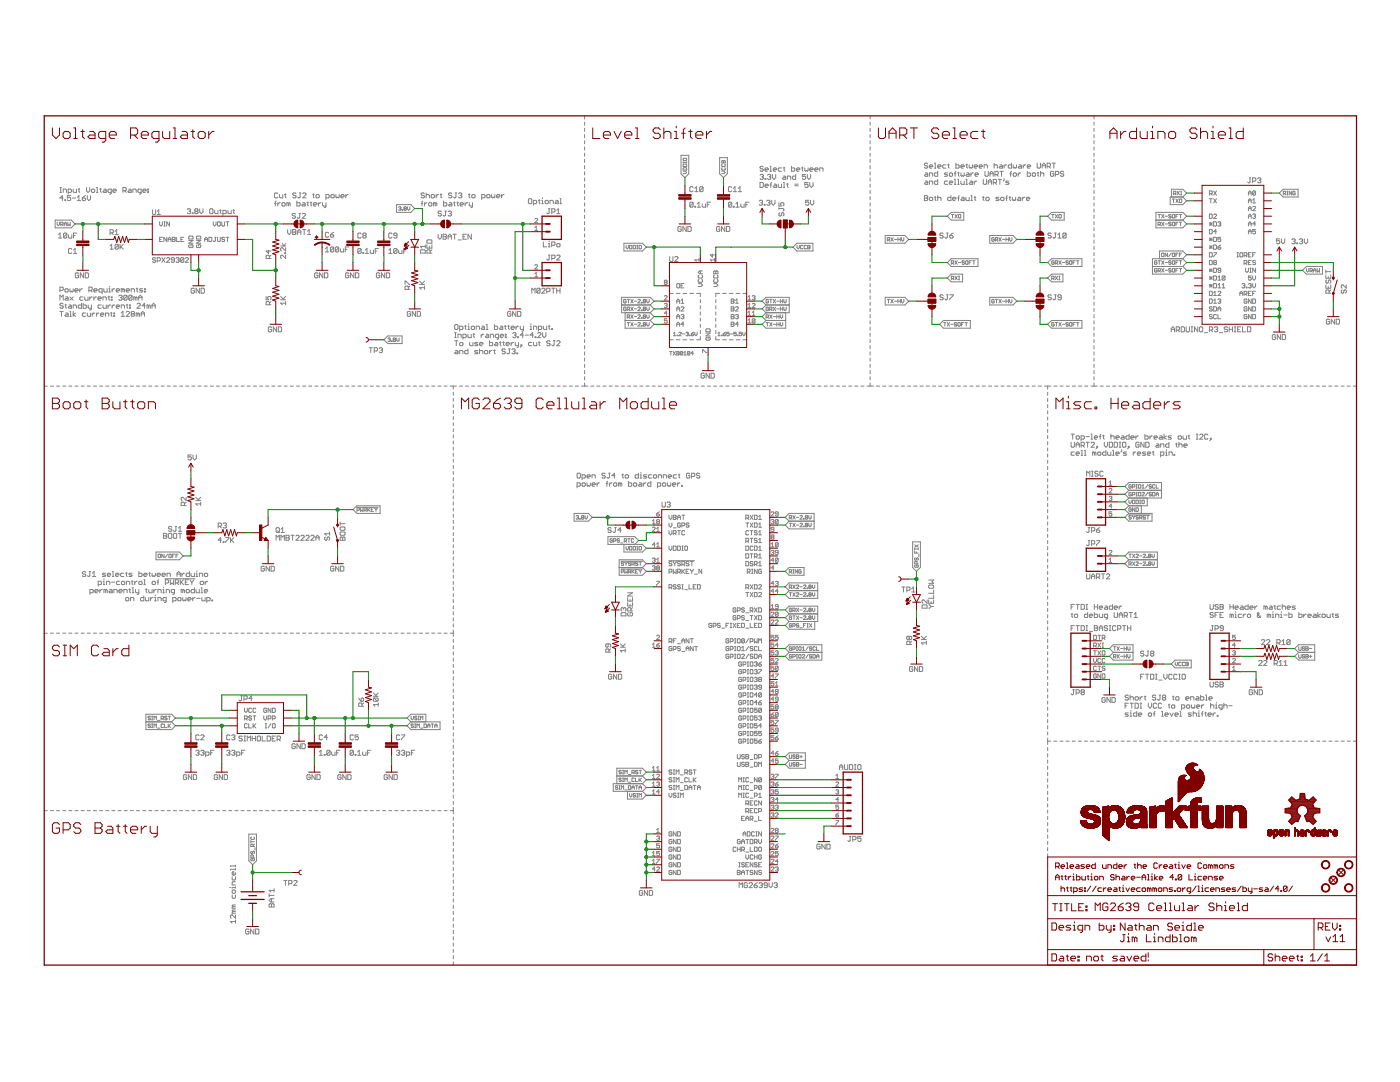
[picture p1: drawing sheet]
<svg xmlns="http://www.w3.org/2000/svg" width="279mm" height="216mm" viewBox="0 0 279 216" stroke-linecap="round" stroke-linejoin="round" font-family="sans-serif">
<g fill="none" stroke="#808080" stroke-width=".2">
<path d="M12 37.4h.3M12 38.4h.3M12.1 37.4v1M12.6 39.5h-.6l.4-.5v1M12.6 38.4v-.7h.5l.2 .2v.5M13 39.9h.1v.1h-.1zM13.6 38.4h.5l.2-.2v-.3l-.2-.2h-.5v1M14.1 39h-.7v.5l.4-.1 .3 .1v.4l-.2 .1h-.3l-.2-.1M14.4 39.5h.7M14.6 37.7v.5l.2 .2h.5v-.7M15.4 39.4l.3-.4v1M15.6 37.7h.3"/>
<path d="M15.8 37.6v.6l.1 .2M16.4 39.5h.5l.2 .4-.2 .1h-.3l-.2-.1zM17.1 39l-.7 .5M17.3 37.4v.7l.3 .3 .3-.3v-.7M17.4 39v.7l.3 .3 .4-.3v-.7M18.2 37.9l.2-.2h.3l.2 .2v.3l-.5 .2-.2-.2zM19.2 37.4h.2v1M19.2 38.4h.4M19.9 37.7h.3M20.1 37.6v.6l.1 .2M20.7 37.7h.4l.1 .2v.5h-.5l-.1-.2 .1-.1h.5M22.2 38.4h-.5l-.2-.2v-.3l.2-.2h.5v.9l-.3 .1"/>
<path d="M22.5 38.1h.7l-.2-.4h-.3l-.2 .2v.3l.5 .2M24.5 38.1h.5l.2-.2v-.3l-.2-.2h-.5v1M24.8 38.1l.4 .3M25.7 37.7h.3l.2 .2v.5h-.5l-.2-.2 .2-.1h.5M26.5 38.4v-.7h.5l.2 .2v.5M28.2 38.4h-.5l-.2-.2 .2-.5h.5v.9l-.4 .1M28.5 38.1h.7l-.2-.4h-.3l-.2 .2 .2 .5h.3M29.5 38.2h.2v.2h-.2zM29.5 37.7h.2v.2h-.2zM55.4 38.7l-.1-.2-.5 .2v.6l.1 .2 .5-.2M55.8 38.8v.5l.1 .2h.5v-.7M56.8 38.8h.3"/>
<path d="M56.9 38.7v.6l.2 .2M59.1 38.7l-.2-.2-.5 .2 .2 .3h.3l.2 .2-.2 .3-.5-.2M59.7 38.5h.4M59.9 38.5v.8l-.2 .2-.3-.2M60.4 38.7l.2-.2 .5 .2v.1l-.7 .7h.7M62.4 38.8h.3M62.5 38.7v.6l.2 .2M63.1 39l.1-.2h.3l.2 .2v.3l-.5 .2-.1-.2zM65 39.5h.5l.2-.2v-.3l-.2-.2h-.5v1M66.2 38.8h.3l.2 .2v.3l-.2 .2-.5-.2zM67 38.8v.5l.2 .2 .5-.2v-.5M68 39.2h.7l-.2-.4h-.3l-.2 .2v.3l.5 .2"/>
<path d="M69 38.8v.7M69.5 38.8l-.5 .4M84.7 38.7l-.2-.2-.4 .2 .1 .3h.3l.2 .2-.2 .3-.4-.2M85 39l.2-.2h.3l.2 .2v.5M85 38.5v1M86.2 38.8h.3l.2 .2v.3l-.2 .2-.5-.2zM87 38.8v.7M87.5 38.8l-.5 .4M87.9 38.8h.3M88 38.7v.6l.2 .2M90.2 38.7l-.2-.2-.5 .2 .2 .3h.3l.2 .2-.2 .3-.5-.2M90.8 38.5h.4"/>
<path d="M91 38.5v.8l-.2 .2-.3-.2M91.5 38.7l.5-.2 .2 .2-.2 .3M91.8 39h.2M92 39l.2 .2-.2 .3-.5-.2M93.5 38.8h.3M93.6 38.7v.6l.2 .2M94.1 39l.2-.2h.3l.2 .2v.3l-.5 .2-.2-.2zM96.1 39.5h.5l.2-.2v-.3l-.2-.2h-.5v1M97.3 38.8h.3l.2 .2v.3l-.2 .2-.5-.2zM98.1 38.8v.5l.2 .2 .5-.2v-.5M99.1 39.2h.7l-.2-.4h-.3l-.2 .2v.3l.5 .2M100.1 38.8v.7"/>
<path d="M100.6 38.8l-.5 .4M105.6 39.6h.4l.1 .2v.7l-.1 .1h-.4l-.1-.1v-.7zM107.4 40h.4M107.6 39.8v.7l.2 .1M108.1 40h.2v.6M108.3 39.5v.1M110.9 40h.4l.1 .2v.4h-.5l-.1-.1 .1-.2h.5M111.8 39.6h.1v1M116.7 23.1v.6M116.7 24.4v.6M116.7 25.6v.6M116.7 26.8v.7"/>
<path d="M116.7 28.1v.6M116.7 29.3v.7M116.7 30.6v.6M116.7 31.8v.6M116.7 33v.7M116.7 34.3v.6M116.7 35.5v.7M116.7 36.7v.7M116.7 38v.6M116.7 39.2v.7M135.9 31h1.6v3.7l-.8 .8-.8-.8zM136.3 34.2h.5l.2 .2-.2 .2h-.5"/>
<path d="M136.3 31.7l.6-.1 .1 .3-.1 .1h-.4zM136.3 32.3v.2M136.3 32.4h.7M136.5 32.7h.4l.1 .5h-.7zM136.5 33.5h.4l.1 .4h-.7zM137 32.3v.2M138.3 37.4l-.1-.1h-.4l-.1 .1v.7l.1 .1h.4l.1-.1M138.7 37.6l.3-.3v.9M138.7 38.2h.6M140.3 37.4l-.2-.1h-.3l-.2 .1v.7M140.3 37.4v.7l-.2 .1h-.3l-.2-.1M140.3 37.4l-.7 .7"/>
<path d="M143.6 31.5h1.6v3.2l-.8 .8-.8-.8zM144 34.2h.5l.2 .2-.2 .2h-.5M144 32.2l.6-.2 .1 .5h-.7zM144.1 32.7l-.1 .2 .1 .3h.5l.1-.1-.1-.4M144.1 33.5l-.1 .1 .1 .3h.5l.1-.1-.1-.3M144.4 32.2v.3M146 37.4l-.1-.1h-.4l-.1 .1v.7l.1 .1h.4l.1-.1M146.3 38.2h.7M146.3 37.6l.4-.3v.9M147.3 38.2h.7M147.3 37.6l.4-.3v.9M151.7 36.4h.5l.1 .2v.6l-.1 .2h-.5z"/>
<path d="M151.7 35l.1-.2h.4l.1 .2-.1 .3M152 35.3h.2M152.2 35.3l.1 .2-.1 .3h-.4l-.1-.2M152.3 33.3l-.1-.1-.5 .1 .1 .4h.4l.1 .1-.1 .4h-.4l-.1-.2M152.7 33.8h.6l-.1-.3h-.4l-.1 .2v.3l.1 .2h.4M152.7 35.6h.1v.2h-.1zM152.7 37.1h.6l-.1-.4h-.4l-.1 .2v.3l.1 .2h.4M153.2 35l.1-.2h.4l.1 .2-.1 .3M153.5 35.3h.2M153.7 33.2h.1v1M153.7 34.2h.3M153.7 35.3l.1 .2-.1 .3h-.4l-.1-.2"/>
<path d="M153.7 36.9h.3M154 36.4l-.2 .2v.8M154 40v.6l.3 .3 .4-.3v-.6M154.2 34.8v.7l.3 .3 .3-.3v-.7M154.3 33.8h.7l-.2-.3h-.3l-.2 .2v.3l.2 .2h.3M154.5 36.7h.3l.2 .2v.5h-.5l-.2-.2 .2-.1h.5M155.3 36.7v.5l.2 .2h.5v-.7M156 33.5h-.5l-.2 .2v.3l.2 .2h.5M156.3 33.5h.3M156.3 36.4h.2v1M156.3 35.1l.5 .2v.5h-.5l-.2-.2 .2-.1h.5M156.3 37.4h.3"/>
<path d="M156.5 33.3v.7l.1 .2M157 36.7h.3M157.1 35.8v-.7h.5l.2 .2v.5M157.1 36.6v.6l.2 .2M158 33.2v1h.5l.1-.2v-.3l-.1-.2h-.5M158.6 36.7h.7M158.6 37.1h.7M158.8 34.8v1h-.5l-.2-.2v-.3l.2-.2h.5M159 33.8h.6l-.2-.3h-.3l-.1 .2v.3l.1 .2h.3M160 33.5h.3M160.1 33.3v.7l.2 .2M160.6 33.5v.5l.2 .2 .2-.2 .1 .2 .2-.2v-.5"/>
<path d="M160.8 34.8h-.7v.5l.3-.2 .4 .2v.3l-.2 .2h-.3l-.2-.2M161.1 34.8v.7l.3 .3 .4-.3v-.7M161.3 36.4h-.7v.5l.5-.2 .2 .2v.3l-.2 .2h-.3l-.2-.2M161.4 40h-.6v.4l.3-.1 .3 .1-.1 .5-.5-.1M161.6 33.8h.7l-.2-.3h-.3l-.2 .2v.3l.2 .2h.3M161.6 36.4v.7l.3 .3 .4-.3v-.7M161.8 40v.6l.3 .3 .3-.3v-.6M162.6 33.8h.7l-.2-.3h-.3l-.2 .2v.3l.2 .2h.3M163.6 34.2v-.7h.5l.2 .2v.5M173.7 23.1v.6M173.7 24.4v.6M173.7 25.6v.6"/>
<path d="M173.7 26.8v.7M173.7 28.1v.6M173.7 29.3v.7M173.7 30.6v.6M173.7 31.8v.6M173.7 33v.7M173.7 34.3v.6M173.7 35.5v.7M173.7 36.7v.7M173.7 38v.6M173.7 39.2v.7M184.5 39h.5l.1 .2-.1 .3 .1 .4-.1 .1h-.5z"/>
<path d="M184.5 39.5h.5M184.7 34.5h.3l.1 .2v.5h-.4l-.2-.2 .2-.2h.4M184.7 36.1h.3l.1 .2v.5h-.4l-.2-.2 .2-.2h.4M185.1 32.7l-.1-.1h-.3l-.2 .1 .2 .4h.3l.1 .1-.1 .3h-.3l-.2-.1M185.5 33.2h.6l-.1-.3h-.3l-.2 .2v.3l.2 .1h.3M185.5 35.2v-.7h.5l.1 .2v.5M185.5 36.8v-.7h.5l.1 .2v.5M185.5 39.5l.5-.1 .1 .1v.4l-.1 .1h-.3l-.2-.1zM186.5 33.5h.3M186.5 32.6h.1v.9M186.5 39.4h.3M186.6 39.2v.7l.2 .1"/>
<path d="M187.1 33.2h.7l-.2-.3h-.3l-.2 .2v.3l.2 .1h.3M187.1 34.2v1h-.5l-.1-.2v-.3l.1-.2h.5M187.1 35.8v1h-.5l-.1-.2v-.3l.1-.2h.5M187.1 39v1M187.1 39.5l.5-.1 .2 .1v.5M188.8 32.9h-.5l-.2 .2v.3l.2 .1h.5M189.1 32.9h.4M189.1 34.5h-.5l-.1 .2 .6 .3-.1 .2h-.5M189.1 36.1h-.5l-.1 .2v.3l.1 .2h.5M189.3 32.7v.7l.2 .1M189.5 36.4h.6l-.2-.3h-.3l-.1 .2 .1 .5h.3M189.6 34.5h.3l.2 .2v.3l-.2 .2h-.3l-.1-.2z"/>
<path d="M189.8 39v1h-.5l-.2-.1v-.4l.2-.1h.5M190.1 39.7h.7l-.2-.3-.5 .1v.4l.2 .1h.3M190.5 35.8h.1v1M190.5 34.7h.3M190.5 36.8h.3M190.8 32.6v.9h.5l.1-.4-.1-.2h-.5M190.8 34.2l-.2 .2v.8M191.1 35.8h.2v1M191.1 34.5h.3M191.1 36.8h.3M191.1 39.5h.3M191.3 34.4v.6l.1 .2"/>
<path d="M191.4 39l-.1 .2v.8M191.8 33.2h.6l-.1-.3h-.4l-.1 .2v.3l.1 .1h.4M191.8 34.5v.5l.1 .2 .2-.2 .2 .2 .1-.2v-.5M191.8 36.1v.5l.1 .2h.5v-.7M191.9 39.4l.5 .1v.5h-.5l-.1-.1 .1-.2h.5M192.8 35.8h.1v1M192.8 32.9h.3M192.8 39.4v.5l.1 .1h.5v-.6M192.8 36.8h.3M192.9 32.7v.7l.2 .1M192.9 34.5h.4l.1 .2v.5h-.5l-.1-.2 .1-.2h.5M193.4 32.9v.5l.2 .1 .2-.1 .1 .1 .2-.1v-.5"/>
<path d="M193.6 36.1h.3l.2 .2v.5h-.5l-.2-.2 .2-.2h.5M193.8 34.5v.7M193.8 39h.1v1M194.2 34.5l-.4 .3M194.4 33.2h.7l-.2-.3h-.3l-.2 .2v.3l.2 .1h.3M194.4 36.1v.7M194.4 39.4h.4M194.6 34.8h.6l-.1-.3h-.3l-.2 .2v.3l.2 .2h.3M194.6 39.2v.7l.2 .1M194.9 36.1l-.5 .3M195.4 33.2h.7l-.2-.3h-.3l-.2 .2v.3l.2 .1h.3M196.1 39.4h.3"/>
<path d="M196.2 35.8v.8l.2 .2h.3l.2-.2v-.8M196.2 39.2v.7l.2 .1M196.4 33.5v-.6h.5l.2 .2v.4M196.6 34.2v.8l.1 .2h.4l.1-.2v-.8M196.7 39.5l.5-.1 .2 .1v.4l-.2 .1h-.3zM197.2 36.8v-.7l.4-.3 .3 .3v.7M197.2 36.3h.7M197.6 34.7h.6M197.6 35.2v-.7l.3-.3 .3 .3v.7M198.2 36.4h.5l.2-.1v-.3l-.2-.2h-.5v1M198.4 33.1l.2-.2h.3l.2 .2v.4M198.4 32.6v.9"/>
<path d="M198.6 34.8h.5l.1-.1v-.3l-.1-.2h-.5v1M198.6 36.4l.3 .4M198.9 34.8l.3 .4M199.2 35.8h.7M199.4 39.4h-.5l-.2 .1 .2 .2h.3l.2 .2-.2 .1h-.5M199.5 35.8v1M199.6 34.2h.6M199.6 32.9h.3l.1 .2v.4h-.4l-.2-.1 .2-.2h.4M199.7 39.5l.5-.1 .2 .5-.2 .1h-.3l-.2-.1zM199.9 34.2v1M200.4 32.9v.6M200.4 35.6v.4l-.2 .1"/>
<path d="M200.7 39.5h.3M200.9 32.9l-.5 .3M201 39l-.1 .2v.8M201.4 36.1h-.5l-.2 .2 .5 .1 .2 .2-.2 .2h-.5M201.4 39.4h.3M201.5 34.7h.4M201.5 39.2v.7l.2 .1M201.9 32.6v.9h-.5l-.2-.1v-.3l.2-.2h.5M201.9 34.2l-.2 .2v.8M202 39.4v.5l.2 .1 .2-.1 .1 .1 .2-.1v-.5M202.2 32.9v.5l.2 .1 .1-.1 .2 .1 .2-.1v-.5M202.4 34.5h.3l.2 .2v.3l-.2 .2h-.3l-.2-.2z"/>
<path d="M203.2 34.5v.7M203.2 39.4l.5 .1v.5h-.5l-.2-.1 .2-.2h.5M203.3 32.9h.4l.2 .2v.4h-.6l-.1-.1 .1-.2h.6M203.7 34.5l-.5 .3M204 39.4v.6M204.2 32.9v.6M204.5 39.4l-.5 .3M204.7 32.9l-.5 .3M204.9 39.7h.6l-.2-.3-.4 .1v.4l.1 .1h.3M205 33.2h.7l-.2-.3h-.3l-.2 .2 .2 .4h.3M205 34.2v1h.5l.2-.2v-.3l-.2-.2h-.5M206.2 34.5h.3l.2 .2v.3l-.2 .2h-.3l-.2-.2z"/>
<path d="M207 32.6v.8l.2 .1h.3l.1-.1v-.8M207 34.5h.3M207.2 34.4v.6l.1 .2M207.7 34.7l.1-.2h.4l.1 .2v.5M207.7 34.2v1M208 33.1h.6M208 33.5v-.6l.3-.3 .3 .3v.6M209 33.2h.5l.1-.1-.1-.5h-.5v.9M209.3 33.2l.3 .3M210 32.6h.6M210.3 34.4l-.2-.2h-.3l-.1 .2v.6l.1 .2h.3l.2-.2v-.3h-.3M210.3 32.6v.9"/>
<path d="M210.6 34.8h.5l.2-.1v-.3l-.2-.2h-.5v1M212.3 34.4l-.2-.2h-.3l-.2 .2 .2 .3h.3l.2 .1-.2 .4h-.3l-.2-.2M218.3 23.1v.6M218.3 24.4v.6M218.3 25.6v.6M218.3 26.8v.7M218.3 28.1v.6M218.3 29.3v.7M218.3 30.6v.6M218.3 31.8v.6M218.3 33v.7M218.3 34.3v.6"/>
<path d="M218.3 35.5v.7M218.3 36.7v.7M218.3 38v.6M218.3 39.2v.7M233.5 39.3h2.6l.7 .8-.7 .7h-2.6zM233.8 39.3v-1.5h2.3l.7 .7-.7 .8M234 39.7h.4M234.2 38.7l.5-.2-.2-.3h-.3v.7M234.2 39.7v.7M234.4 38.7l.3 .2M234.7 39.7l.4 .7M234.9 38.2l.5 .7"/>
<path d="M235.1 39.7l-.4 .7M235.4 38.2l-.5 .7M235.5 39.7l.3 .1-.1 .6-.3-.1zM235.6 38.2h.2M235.6 38.9h.2M235.7 38.2v.7M241.4 39.6h.5M241.4 38.7h.4l.1-.5-.1-.1h-.4v.8M241.6 38.7l.3 .2M241.6 39.6v.9M242.2 38.1l.6 .8M242.2 39.6l.6 .9"/>
<path d="M242.8 38.1l-.6 .8M242.8 39.6l-.6 .9M249.2 38.5h.5M249.2 38.9v-.5l.2-.3 .3 .3v.5M249.3 35.5h.3M249.5 35.5v.8l-.2 .2-.3-.2M250 36.2h.5l.1-.2v-.3l-.1-.2h-.5v1M250 39.9l.3-.3v.9M250.6 38.2v.6l-.2 .1-.4-.1M250.6 38.2l-.5-.1-.1 .1v.6M250.6 38.2l-.6 .6M251 35.7l.1-.2h.4l.1 .2-.1 .3"/>
<path d="M251.3 36h.2M251.5 36l.1 .2-.1 .3-.5-.2M255.3 38.5l.8-.7h3v1.5h-3zM256.1 38.7l.5-.2-.1-.3h-.4v.7M256.3 38.7l.3 .2M256.8 38.2h.2M256.8 38.9h.2M256.9 38.2v.7M257.8 38.2v.7l-.5-.7v.7M258.5 38.3l-.1-.1-.4 .1v.5l.4 .1 .1-.4h-.3M11 43.9h3.2l.8 .8-.8 .8h-3.2zM11.4 44.3v.5l.2 .2 .3-.2v-.5"/>
<path d="M11.7 46.8l.3-.3v1M11.7 47.5h.6M12 58h.4l.2-.2v-.4l-.2-.1h-.4v1M12 59.9v-1l.3 .3 .3-.3v1M12.1 44.8h.4l.1-.4-.5-.1v.7M12.4 44.8l.2 .2M12.8 45v-.4l.3-.3 .2 .3v.4M12.8 44.7h.5M13.1 57.6h.3l.2 .2v.3l-.2 .2h-.3l-.1-.2zM13.1 59.2l.5 .2v.5h-.5l-.1-.2 .1-.1h.5M13.3 46.7v.6l-.1 .2h-.4l-.1-.2M13.3 46.7l-.1-.2h-.4l-.1 .2v.6"/>
<path d="M13.3 46.7l-.6 .6M13.5 44.3v.7l.3-.2 .2 .2v-.7M13.7 46.8v.5l.1 .2h.5v-.7M13.9 57.6v.5l.2 .2 .2-.2 .1 .2 .2-.2v-.5M13.9 59.2l.7 .7M14.3 49.7l-.1-.1-.5 .1v.7l.1 .2 .5-.2M14.6 59.2l-.7 .7M14.7 50.6h.6M14.7 47h.3M14.7 49.9l.3-.3v1M14.9 58h.7l-.2-.4h-.3l-.2 .2v.3l.2 .2h.3M15.3 46.5h-.6v1"/>
<path d="M15.4 40h.7M15.7 54.6l-.2-.2h-.3l-.2 .2v.7l.2 .1h.3l.2-.1v-.4h-.3M15.9 57.6v.7M16.4 57.6l-.5 .4M16.6 59.2h-.5l-.2 .2v.3l.2 .2h.5M16.7 54.4v1l-.7-1v1M16.9 59.2v.5l.2 .2h.5v-.7M17 54.4h.5l.2 .2v.7l-.2 .1h-.5zM17.7 58h.5l.2-.2-.2-.5h-.5v1M17.9 59.2v.7M18.1 58l.3 .3M18.4 59.2l-.5 .4"/>
<path d="M18.7 58h.7l-.2-.4h-.3l-.2 .2v.3l.2 .2h.3M18.7 59.2v.7M19.2 59.2l-.5 .4M19.6 59.6h.6l-.1-.4-.5 .2v.3l.1 .2h.4M20.4 58.3h-.5l-.2-.2v-.3l.2-.2h.5v1M20.6 59.9v-.7h.5l.1 .2v.5M20.7 57.6v.5l.2 .2h.5v-.7M21.5 59.2h.4M21.7 58.3h.4M21.7 57.6h.2v.7M21.7 59.1v.6l.2 .2M21.9 57.1v.2"/>
<path d="M22 46.5h.5l.1-.2v-.3l-.1-.2h-.5v1M22 49.7h.6M22 49.1l.3-.4v1M22.2 59.2h.2v.2h-.2zM22.2 59.7h.2v.2h-.2zM22.3 46.5l.3 .3M22.4 57.6v.7M22.9 57.6l-.5 .4M23 46.8h.6M23 46.2l.3-.4v1M23.2 58h.7l-.2-.4h-.3l-.2 .2v.3l.2 .2h.3M23.6 48.9v.7l-.1 .1h-.4l-.1-.1"/>
<path d="M23.6 48.9l-.5-.2-.1 .2v.7M23.6 48.9l-.6 .7M23.7 59.1l.2-.2h.3l.2 .2-.2 .3M24 48.7v1M24 59.4h.2M24.1 49.2l.5 .5M24.2 59.4l.2 .2-.2 .3h-.3l-.2-.2M24.5 57.8v.5M24.5 57.8l-.3-.2v.7M24.5 57.8l.2-.2 .1 .2v.5M24.6 48.7l-.6 .7M25.2 58h.6l-.1-.4h-.3l-.2 .2v.3l.2 .2h.3"/>
<path d="M25.4 59.1v.6l-.2 .2h-.3l-.2-.2M25.4 59.1l-.2-.2h-.3l-.2 .2v.6M25.4 59.1l-.7 .6M26.2 58.3v-.7h.5l.1 .2v.5M26.4 59.1v.6l-.2 .2h-.4l-.1-.2M26.4 59.1l-.2-.2h-.4l-.1 .2v.6M26.4 59.1l-.7 .6M27 59.4l.2-.2 .1 .2v.5M27 59.4l-.3-.2v.7M27 59.4v.5M27.2 57.6h.3M27.3 57.4v.7l.2 .2"/>
<path d="M27.7 59.9v-.7l.3-.3 .3 .3v.7M27.7 59.4h.6M28.5 57.6h-.5l-.2 .2 .2 .2h.3l.2 .1-.2 .2h-.5M28.8 58.1h.2v.2h-.2zM28.8 57.6h.2v.2h-.2zM30.4 41.9v.8l.2 .1 .5-.1v-.8M31.1 51.6l-.2-.2-.5 .2 .2 .3h.3l.2 .1-.2 .3-.5-.1M31.4 52h.4l.2-.1v-.3l-.2-.2h-.4v.9M31.4 42.8h.6M31.4 42.2l.3-.3v.9M31.9 44.3v.5l.2 .3 .3-.3v-.5M31.9 47.8h.2"/>
<path d="M32.3 51.4l.6 .9M32.4 47.3h-.5v.9h.5M32.7 45.1h.3M32.7 44.3h.3M32.9 44.3v.8M32.9 51.4l-.6 .9M33.2 51.6l.2-.2 .5 .2v.1l-.7 .6h.7M33.3 47.3v.9l-.6-.9v.9M33.5 48.2v-.6l.3-.3 .3 .3v.6M33.5 47.8h.6M33.8 44.3v.8l-.5-.8v.8M34.4 47.3l.6 .2-.2 .3 .2 .2-.2 .2h-.4z"/>
<path d="M34.4 47.8h.4M34.8 51.9h-.5l-.1-.2 .1-.3 .5 .2v.6l-.2 .1-.4-.1M35.1 51.6l.5-.2 .2 .2-.2 .3M35.3 47.3v.9h.5M35.4 51.9h.2M35.6 51.9l.2 .1-.2 .3-.5-.1M36.1 47.8h.3M36.7 47.3h-.6v.9h.6M36.7 51.6l-.2-.2-.5 .2v.6M36.7 51.6l-.7 .6M36.7 51.6v.6l-.2 .1-.5-.1M37 51.6l.1-.2 .5 .2v.1l-.6 .6h.6"/>
<path d="M37.4 41.8l.1-.1h.4l.1 .1-.1 .3M37.7 48h.8l-.8 .5h.8M37.7 42.1h.2M37.8 47.1h.6l.1 .2v.4h-.8zM37.8 48.8l-.1 .2 .1 .4h.6l.1-.1-.1-.5h-.3v.3M37.9 42.1l.1 .2-.1 .3-.5-.1M38.4 42.5h.1v.1h-.1zM38.8 57.7l-.2-.2h-.3l-.2 .2v.6l.2 .2h.3l.2-.2v-.3h-.3M39 42.1l-.1-.1 .1-.3h.3l.2 .1-.2 .3M39 42.1h.3M39 42.1l-.1 .2 .1 .3 .5-.1-.2-.4M39.2 48h.9l-.9 .5h.9"/>
<path d="M39.3 48.8l-.1 .2 .1 .4h.6l.2-.1-.2-.5h-.3v.3M39.3 47.1h.6l.2 .2v.4h-.9zM39.8 57.5v1l-.7-1v1M39.9 41.7v.6l.3 .3 .3-.3v-.6M40.1 57.5h.5l.2 .2v.6l-.2 .2h-.5zM40.9 48.2v-.6l.2-.3 .3 .3v.6M40.9 47.8h.5M41.7 47.3l.6 .2v.5l-.2 .2h-.4zM42 41.7h.3l.2 .1v.7l-.2 .1-.5-.1v-.7zM42.6 44.3v.5l.2 .3 .3-.3v-.5M42.8 42v.5l.2 .1h.5v-.6M42.8 47.3h.3"/>
<path d="M43 47.3v.7l-.2 .2-.2-.2M43.4 47.3v.7l.1 .2 .5-.2v-.7M43.5 44.3l.5 .1v.6l-.2 .1-.4-.1zM43.8 42h.4M44 41.8v.7l.2 .1M44.3 44.3v.7l.1 .1 .4-.1v-.7M44.5 42.6h.5l.1-.1v-.4l-.1-.1h-.5v1M44.8 47.5l-.1-.2-.4 .2 .1 .3 .4 .1-.1 .3-.4-.2M45.1 47.3h.6M45.1 44.3h.6M45.4 44.3v.8M45.4 47.3v.9"/>
<path d="M45.5 42v.5l.1 .1h.5v-.6M46.5 42h.3M46.6 41.8v.7l.2 .1M53.1 59.2v.6h.5l-.2-.5 .2-.1h.3l.2 .1-.2 .5M53.6 49.9v.7l-.5-.5h1M53.8 51.6v-.5l-.5-.2-.2 .2v.5h1M54.1 50.9l-.3 .3M54.8 40.6h.3M55.1 40.1l-.2 .2v.8M55.4 40.4v.7M55.9 40.4l-.5 .4M56 49.1h1"/>
<path d="M56 59.8h1M56 59.2l.7 .6M56.3 40.6l.5-.2 .1 .5-.1 .2h-.4l-.1-.2zM56.3 48.6l.4 .5 .3-.5M56.8 50.4h.2v.2h-.2zM57 49.4v.7l-.7-.7h-.1l-.2 .2v.3l.2 .2M57 50.9v.7l-.7-.7h-.1l-.2 .2v.3l.2 .2M57 59.2l-.5 .5M57.4 45.8v.7l.3 .3 .4-.3v-.7M57.6 40.6l.2-.2 .1 .2v.5M57.6 40.6l-.3-.2v.7M57.6 40.6v.5"/>
<path d="M58.4 45.8h.5l.2 .2-.2 .3 .2 .3-.2 .2h-.5zM58.4 46.3h.5M59 42.7l-.2-.1-.5 .1 .2 .4h.3l.2 .1-.2 .4h-.3l-.2-.2M59.2 40.1v1h.5l.2-.2v-.3l-.2-.2h-.5M59.4 46.3h.6M59.4 46.8v-.7l.3-.3 .3 .3v.7M59.6 42.6h.4M59.8 42.6v.8l-.2 .2-.3-.2M60.3 42.7l.2-.1 .5 .1v.2l-.7 .7h.7M60.4 45.8h.6M60.4 40.4l.5 .2v.5h-.5l-.2-.2 .2-.1h.5M60.7 45.8v1"/>
<path d="M61.2 40.4h.4M61.4 46.1l.3-.3v1M61.4 46.8h.6M61.4 40.3v.6l.2 .2M61.9 40.4h.3M62.1 40.3v.6l.1 .2M62.5 40.8h.7l-.1-.4-.6 .2v.3l.2 .2h.4M63.5 54.6l-.2-.2h-.4l-.1 .2v.7l.1 .1h.4l.2-.1v-.4h-.4M63.5 40.4v.7M64.1 40.4l-.6 .4M64.4 40.4v.5l.1 .2h.5M64.4 54.4v1l-.6-1v1"/>
<path d="M64.8 54.4h.5l.1 .2v.7l-.1 .1h-.5zM64.9 49.6l.4-.3v1M64.9 50.3h.7M65 40.4v.9l-.3 .1M65.6 46.5l-.2-.1h-.3l-.2 .1v.7l.2 .1 .5-.1M65.9 46.8h.5l.2 .4-.5 .1-.2-.1zM66.6 49.4v.7l-.2 .2h-.3l-.2-.2M66.6 49.4l-.2-.1h-.3l-.2 .1v.7M66.6 49.4l-.7 .7M66.6 46.4l-.7 .4M67.6 49.4v.7l-.2 .2h-.3l-.2-.2M67.6 49.4l-.2-.1h-.3l-.2 .1v.7"/>
<path d="M67.6 49.4l-.7 .7M67.9 49.6v.5l.2 .2h.5v-.7M68.9 49.8h.4M69.6 49.3h-.7v1M69.6 54.6l-.2-.2h-.3l-.1 .2v.7l.1 .1h.3l.2-.1v-.4h-.3M70.6 54.4v1l-.6-1v1M70.9 54.4h.5l.2 .2v.7l-.2 .1h-.5zM72.1 46.7l-.2-.2h-.3l-.2 .2v.6l.2 .2h.3l.2-.2M72.1 49.7l-.2-.1-.5 .1v.7M72.1 49.7v.7l-.2 .2-.5-.2M72.1 49.7l-.7 .7M72.4 50.4h.2v.2h-.2z"/>
<path d="M72.6 47l-.2-.2 .2-.3h.3l.2 .2-.2 .3M72.6 47l-.2 .2 .2 .3h.3l.2-.2-.2-.3M72.6 47h.3M72.9 50.6h.7M72.9 49.9l.3-.3v1M73.9 49.9v.5l.2 .2h.4v-.7M74.9 50.1h.3M75.5 49.6h-.6v1M75.8 54.6l-.2-.2h-.3l-.2 .2v.7l.2 .1h.3l.2-.1v-.4h-.4M76.8 54.4v1l-.7-1v1M77.1 54.4h.5l.2 .2v.7l-.2 .1h-.5zM77.6 50.6h.6"/>
<path d="M77.6 49.9l.3-.3v1M78.2 46.7l-.1-.2h-.4l-.1 .2v.6l.1 .2h.4l.1-.2M79.1 40.8h2.9l.8 .8-.8 .8h-2.9zM79.2 49.7l-.1-.1-.5 .1v.7M79.2 47h-.5l-.1-.2 .1-.3h.4l.1 .2v.6l-.1 .2h-.4l-.1-.2M79.2 49.7v.7l-.1 .2-.5-.2M79.2 49.7l-.6 .7M79.5 41.4l.4-.1 .1 .1-.1 .2M79.6 49.9v.5l.1 .2h.5v-.7M79.8 41.6h.1M79.9 41.6l.1 .1-.1 .3-.4-.2M80.3 41.8l.1 .2z"/>
<path d="M80.6 50.1h.3M80.7 41.6l-.1 .1 .1 .3 .4-.2-.1-.2M80.7 41.6h.3M80.7 41.6l-.1-.1 .1-.2 .4 .1-.1 .2M80.8 56.7v-.6l1 .6M81.2 49.6h-.6v1M81.3 41.3v.4l.3 .3 .2-.3v-.4M81.5 57.7v-.5l-.5-.1-.2 .1v.5h1M81.8 57.1l-.3 .3M83.7 56.7h1M83.7 56.1l.7 .6M83.9 50l.2-.2h.6l.2 .2v.5h-1z"/>
<path d="M84.1 40.6h.3M84.4 40.1l-.2 .2v.8M84.7 40.4v.7M84.7 57.1v.6M84.7 57.4h-1l.4 .3M84.7 56.1l-.5 .5M84.9 48.9v.6M84.9 49.2h-1l.3 .3M85.2 40.4l-.5 .4M85.2 48l.2-.1h.6l.2 .1v.5h-1zM85.2 48.9v.6h1v-.6M85.5 40.6l.5-.2 .2 .5-.2 .2h-.3l-.2-.2z"/>
<path d="M85.7 49.2v.3M85.9 50.5v-.5l-.2-.2-.5 .2v.5h1M86.2 49.8l-.3 .4M86.9 40.6l-.4-.2v.7M86.9 40.6v.5M86.9 40.6l.1-.2 .2 .2v.5M87.4 46.7v.7l.4 .3 .3-.3v-.7M88.1 42.3l-.2-.2-.5 .2 .2 .3h.3l.2 .2-.2 .3-.5-.2M88.4 46.7h.5l.2 .2-.2 .3 .2 .4-.2 .1h-.5zM88.4 47.2h.5M88.5 40.1v1h.5l.2-.2v-.3l-.2-.2h-.5M88.8 42.1h.3"/>
<path d="M88.9 42.1v.8l-.1 .2-.4-.2M89.4 47.2h.7M89.4 47.7v-.6l.3-.4 .4 .4v.6M89.4 42.3l.5-.2 .2 .2-.2 .3M89.7 40.4l.5 .2v.5h-.5l-.2-.2 .2-.1h.5M89.7 42.6h.2M89.9 42.6l.2 .2-.2 .3-.5-.2M90.4 46.7h.7M90.5 40.4h.3M90.7 40.3v.6l.1 .2M90.7 46.7v1M91.2 40.4h.3"/>
<path d="M91.3 40.3v.6l.2 .2M91.4 47.9h.7M91.8 40.8h.7l-.2-.4-.5 .2v.3l.2 .2h.3M92.4 47.2h.3M92.8 40.4v.7M93.1 46.7h-.7v1h.7M93.3 40.4l-.5 .4M93.6 40.4v.5l.2 .2h.5M94.1 46.7v1l-.7-1v1M94.3 40.4v.9l-.3 .1M106.1 58.5v-1l.4 .3 .3-.3v1M106.4 40.6h.6l.1-.1-.1-.5h-.6v1"/>
<path d="M106.7 43.7l.2-.1 .4 .1-.6 .7h.6M106.7 45.4l.3-.3v.9M106.7 54.7l.3-.3v.8M106.7 46h.6M106.7 53l.2-.2 .4 .2-.6 .7h.6M106.7 55.2h.6M107.8 57.7l-.2-.2h-.3l-.2 .2v.6M107.8 57.7v.6l-.2 .2h-.3l-.2-.2M107.8 57.7l-.7 .6M108.1 40.6h.3M108.1 57.7l.2-.2h.3l.2 .2v.1l-.7 .7h.7M108.4 48.3v1h.7"/>
<path d="M108.8 40.2l.1-.2h.4l.1 .2v.3l-.1 .1h-.4l-.1-.1zM109.1 58.2h.5l.2-.2v-.3l-.2-.2h-.5v1M109.4 41.7h.4M109.4 48.6h.2v.7M109.4 49.3h.4M109.4 50.9h.4M109.6 41.7v.8l-.2 .1-.3-.1M109.6 48.1v.2M109.6 50.9v.8l-.2 .2-.3-.2M109.8 40.6v-.6h.5l.1 .2v.4M110.1 42.3h.5l.2-.2v-.3l-.2-.1h-.5v.9M110.1 48.9h.5l.2-.1v-.3l-.2-.2h-.5v1"/>
<path d="M110.1 51.6h.5l.2-.2v-.3l-.2-.2h-.5v1M110.1 57.5h.7M110.4 57.5v1M111.1 42.6h.7M111.1 42l.3-.3v.9M111.1 51.1l.2-.2 .5 .2v.1l-.7 .7h.7M111.1 58h.7M111.1 57.5v1M111.3 48.6h.3l.2 .2v.3l-.2 .2-.5-.2zM111.8 40.6h.3M111.8 57.5v1M116.7 40.5v.6"/>
<path d="M116.7 41.7v.6M116.7 42.9v.7M116.7 44.2v.6M116.7 45.4v.7M116.7 46.7v.6M116.7 47.9v.6M116.7 49.1v.7M116.7 50.4v.6M116.7 51.6v.7M116.7 52.9v.6M116.7 54.1v.6M116.7 55.3v.7"/>
<path d="M116.7 56.6v.6M116.7 57.8v.6M116.7 59.1v.6M124.5 48.5h3.7l.8 .8-.8 .8h-3.7zM124.9 49v.4l.3 .3 .2-.3v-.4M124.9 59.9l-.1-.2-.3 .2 .1 .6 .3-.2v-.2h-.2M125.2 59.7h.4M125.4 59.7v.8M125.6 49l.5 .1-.1 .6h-.4zM125.9 59.7l.5 .8M126.4 49l.4 .1v.5l-.1 .1h-.3zM126.4 59.7l-.5 .8"/>
<path d="M127.1 49h.2M127.1 49.7h.2M127.2 49v.7M127.3 59.9l.1-.2 .4 .2-.5 .6h.5M127.5 49.1l.2-.1 .3 .1v.5l-.1 .1-.4-.1zM129.1 59.7v.5l.2 .3 .3-.3v-.5M132.6 59.1l.1-.1 .4 .1-.5 .7h.5M132.7 56.3l-.1-.1 .1-.3 .4 .1-.1 .3M132.7 56.3l-.1 .2 .1 .2 .4-.1-.1-.3M132.7 56.3h.3M133.6 58.5h.7M133.6 51.2v.8l.2 .2h.4l.1-.2v-.8"/>
<path d="M134.6 51.4l.2-.2h.3l.2 .2v.1l-.7 .7h.7M135 58.5h.7M135.1 56.7l.1-.1 .4 .1v.6l-.1 .1-.4-.1zM135.9 59.9l.3-.2v.8M135.9 57h.3M136 45.4l-.2-.2h-.3l-.2 .2v.6l.2 .2h.3l.2-.2v-.3h-.4M136.3 58.5h.8M136.5 56.6h-.6v.8h.6M136.9 45.2v1l-.6-1v1M137.3 45.2h.5l.1 .2v.6l-.1 .2h-.5zM137.7 58.5h.7M138.3 40.5l-.1-.2h-.4l-.1 .2v.7"/>
<path d="M138.3 40.5v.7l-.1 .1h-.4l-.1-.1M138.3 40.5l-.6 .7M138.7 41.2h.1v.1h-.1zM139 58.5h.8v.7M139.1 41.3h.7M139.1 40.7l.4-.4v1M139.3 56.6h.6l.3 .3-.3 .3h-.6M139.5 55.8l-.2 .1 .2 .4h.6l.1-.1-.1-.4M139.5 54.9l-.2 .2 .2 .4h.6l.1-.2-.1-.4M139.5 51.6v.5M139.5 51.9h-.8l.3 .2M139.8 54.1v.5"/>
<path d="M139.8 59.8v.6M140.1 40.7v.5l.2 .1h.5v-.6M140.2 54.1h-.6l-.3 .2 .3 .3h.6M141.1 40.8h.4M141.8 40.3h-.7v1M142.2 50.7v.6l-.4-.4h.8M142.4 54.2l.2-.1 .3 .1 .2-.1 .2 .1v.4h-.9zM142.4 56.6h.6l.3 .3-.3 .3h-.6M142.6 54.9l-.2 .2 .2 .4h.5l.2-.2-.2-.4M142.6 55.8l-.2 .1 .2 .4h.5l.2-.1-.2-.4M142.6 51.9h-.8l.2 .2M142.6 51.6v.5"/>
<path d="M142.9 54.2v.4M142.9 59.8v.6M143.6 58.5h-.7v.7M143.7 45.4l-.2-.2h-.3l-.2 .2v.6l.2 .2h.3l.2-.2v-.3h-.4M144.2 58.5h.7M144.7 45.2v1l-.7-1v1M145 45.2h.5l.1 .2v.6l-.1 .2h-.5zM145.6 58.5h.7M145.9 59.7h.4l.2 .1-.2 .3 .2 .3-.2 .1h-.4zM146 40.5l-.1-.2h-.4l-.1 .2v.7M146 40.5v.7l-.1 .1h-.4l-.1-.1M146 40.5l-.6 .7"/>
<path d="M146.3 41.2h.2v.1h-.2zM146.8 59.9l.3-.2v.8M146.9 40.7l.3-.4v1M146.9 41.3h.6M146.9 58.5h.8M147.8 40.7v.5l.2 .1h.5v-.6M148.3 58.5h.7M148.8 40.8h.4M149.3 59.8h.5M149.3 59.3l.2-.3v.8M149.5 40.3h-.7v1M150.1 59.1l.4-.1 .2 .1-.2 .3"/>
<path d="M150.4 59.4h.1M150.5 59.4l.2 .2-.2 .2-.4-.1M151.5 40.1l.2-.1h.3l.2 .1-.2 .3M151.8 40.4h.2M152 40.4l.2 .2-.2 .3-.5-.1M152.5 40.8h.2v.1h-.2zM153 40.1l.2-.1h.3l.2 .1-.2 .3M153.4 40.4h.1M153.4 59.9l-.2-.2-.3 .2 .1 .6 .4-.2v-.2h-.3M153.5 40.4l.2 .2-.2 .3-.5-.1M153.6 59.7h.5M153.8 59.7v.8"/>
<path d="M154.3 59.7l.5 .8M154.8 59.7l-.5 .8M155.4 40.4v.7h.5l-.1-.5 .1-.2h.4l.1 .2v.4l-.1 .1M155.4 41.6h.9l.1 .2-.1 .3M155.4 41.4v.4M155.6 42.4l-.2 .2v.3l.4 .2 .1-.5 .4-.2 .1 .2v.3l-.1 .2M155.7 59.7v.8M156.2 59.7v.8M156.4 59.7v.5l.3 .3 .2-.3v-.5M159 48.5h3.2v1.6h-3.2l-.7-.8zM159.1 49v.4l.2 .3 .2-.3v-.4M160.2 49.1l-.1-.1-.3 .1v.5l.1 .1 .3-.1"/>
<path d="M161 49.1l-.2-.1-.3 .1v.5l.1 .1 .4-.1M161.2 49.3h.3M161.2 49l.4 .1-.1 .6h-.3zM173.7 40.5v.6M173.7 41.7v.6M173.7 42.9v.7M173.7 44.2v.6M173.7 45.4v.7M173.7 46.7v.6M173.7 47.9v.6M173.7 49.1v.7M173.7 50.4v.6"/>
<path d="M173.7 51.6v.7M173.7 52.9v.6M173.7 54.1v.6M173.7 55.3v.7M173.7 56.6v.6M173.7 57.8v.6M173.7 59.1v.6M176.7 59.3h3.9l.8 .8-.8 .8h-3.9zM176.7 47h3.9l.8 .8-.8 .7h-3.9zM177.1 59.7h.4M177.1 47.9l.4-.1-.1-.4h-.3v.7M177.3 47.9l.2 .2"/>
<path d="M177.3 59.7v.8M177.8 47.4l.5 .7M177.8 59.7l.5 .8M178.3 47.4l-.5 .7M178.3 59.7l-.5 .8M178.5 47.8h.5M179.2 47.8h.5M179.2 47.4v.7M179.2 59.7v.8M179.7 47.4v.7M179.7 59.7v.8M179.9 59.7v.5l.2 .3 .3-.3v-.5"/>
<path d="M179.9 47.4v.5l.2 .2 .3-.2v-.5M188.2 46.7l-.1-.2h-.4l-.1 .3 .5 .2 .1 .3-.1 .2h-.4l-.1-.2M188.2 59l-.1-.2h-.4l-.1 .4 .1 .1h.4l.1 .3-.1 .2h-.4l-.1-.2M188.9 46.5h.3M188.9 58.8h.3M189.1 46.5v.8l-.2 .2-.3-.2M189.1 58.8v.8l-.2 .2-.3-.2M189.1 43.1l.7-.7h2.5v1.5h-2.5zM189.1 52.4l.7-.8h5.4v1.6h-5.4zM189.5 47h.6l.1 .3-.1 .2h-.4l-.2-.2zM189.5 58.8h.7l-.7 1M189.8 54.7h2.3v1.5h-2.3l-.7-.7z"/>
<path d="M189.9 52.5l.4-.1-.1-.4h-.3v.7M189.9 42.8h.4M189.9 55.6l.4-.1-.1-.4h-.3v.7M190.1 55.6l.2 .2M190.1 52.5l.2 .2M190.1 42.8v.7M190.2 46.5l-.7 .5M190.6 55.1l.5 .7M190.6 52l.5 .7M190.6 42.8l.5 .7M191.1 55.1l-.5 .7M191.1 52l-.5 .7"/>
<path d="M191.1 42.8l-.5 .7M191.3 42.9l.1-.1 .3 .1-.1 .6-.3-.1zM191.3 52.4h.4M191.3 55.1h.2M191.3 55.8h.2M191.4 55.1v.7M192.5 52.2l-.4-.2-.1 .3 .3 .1 .2 .2-.2 .1-.3-.1M192.8 52l.4 .2-.1 .5-.4-.1zM193.4 52.4h.3M193.8 40h.3M193.9 52h-.5v.7M194.1 52h.5"/>
<path d="M194.4 52v.7M197.5 59.3h4.7l.7 .8-.7 .8h-4.7zM197.5 47h4.7l.7 .8-.7 .7h-4.7zM198.4 59.9l-.1-.2-.4 .2v.4l.4 .2 .1-.4h-.2M198.4 47.5l-.1-.1-.4 .1v.5l.4 .1 .1-.3h-.2M198.6 59.7h.5M198.6 47.9l.5-.1-.1-.4h-.4v.7M198.9 59.7v.8M198.9 47.9l.2 .2M199.3 47.4l.5 .7M199.3 59.7l.5 .8M199.8 47.4l-.5 .7"/>
<path d="M199.8 59.7l-.5 .8M200.1 47.8h.4M200.8 47.8h.5M200.8 47.4v.7M200.8 59.7v.8M201.3 47.4v.7M201.3 59.7v.8M201.5 59.7v.5l.2 .3 .3-.3v-.5M201.5 47.4v.5l.2 .2 .3-.2v-.5M209.1 52.4l.8-.8h6v1.6h-6zM209.1 55.5l.8-.8h2.2v1.5h-2.2zM209.1 43.1l.8-.7h2.5v1.5h-2.5z"/>
<path d="M209.8 46.7l-.2-.2h-.3l-.2 .3 .5 .2 .2 .3-.2 .2h-.3l-.2-.2M209.8 59l-.2-.2h-.3l-.2 .4 .2 .1h.3l.2 .3-.2 .2h-.3l-.2-.2M209.9 42.8h.5M209.9 55.6h.3l.2-.4-.5-.1v.7M210.1 55.6l.3 .2M210.1 42.8v.7M210.4 52.2l-.2-.2-.3 .2v.4l.3 .1 .2-.3h-.3M210.5 46.5h.3M210.5 58.8h.3M210.6 52.5l.5-.1-.1-.4h-.4v.7M210.6 55.1l.5 .7M210.6 42.8l.5 .7"/>
<path d="M210.6 46.5v.8l-.1 .2-.4-.2M210.6 58.8v.8l-.1 .2-.4-.2M210.8 52.5l.3 .2M211.1 55.1l-.5 .7M211.1 42.8l-.5 .7M211.1 47.5h.7M211.1 46.8l.4-.3v1M211.3 42.9l.1-.1 .4 .1v.5l-.1 .1-.4-.1zM211.3 55.1h.2M211.3 55.8h.2M211.3 52l.5 .7M211.4 55.1v.7"/>
<path d="M211.8 59.3h-.5l-.2-.1 .2-.4h.3l.2 .2v.6l-.2 .2h-.3l-.2-.2M211.8 52l-.5 .7M212 52.4h.5M212.8 46.7v.6l-.2 .2h-.3l-.2-.2M212.8 46.7l-.2-.2h-.3l-.2 .2v.6M212.8 46.7l-.7 .6M213.2 52.2l-.3-.2-.2 .3 .4 .1 .1 .2-.1 .1-.4-.1M213.6 52l.3 .2-.1 .5-.4-.1zM214.1 52.4h.3M214.6 52h-.5v.7M214.9 52h.4M215.1 52v.7"/>
<path d="M218.3 40.5v.6M218.3 41.7v.6M218.3 42.9v.7M218.3 44.2v.6M218.3 45.4v.7M218.3 46.7v.6M218.3 47.9v.6M218.3 49.1v.7M218.3 50.4v.6M218.3 51.6v.7M218.3 52.9v.6M218.3 54.1v.6"/>
<path d="M218.3 55.3v.7M218.3 56.6v.6M218.3 57.8v.6M218.3 59.1v.6M230 53.2h6.1M230.7 42.4h5.4l.7 .7-.7 .8 .7 .8-.7 .8h-5.4zM230.7 43.9h5.4M230.9 52.2l-.1-.2-.4 .2 .1 .5 .4-.1v-.2h-.2M230.9 53.7l-.1-.1-.4 .1 .1 .6 .4-.1v-.3h-.2M231.1 44.8l.5-.1-.1-.4h-.4v.7M231.1 54.1l.5-.2-.1-.3h-.4v.7M231.1 52h.5"/>
<path d="M231.1 42.8h.5M231.4 44.8l.2 .2M231.4 42.8v.7M231.4 52v.7M231.4 54.1l.2 .2M231.4 51.6v-1.5h4.7l.7 .7-.7 .8M231.8 50.6l.1-.1 .4 .1v.5l-.1 .1-.4-.1zM231.8 44.3l.5 .7M231.8 42.8l.5 .7M231.8 52l.5 .7M231.8 53.6l.5 .7M232.3 44.3l-.5 .7"/>
<path d="M232.3 42.8l-.5 .7M232.3 52l-.5 .7M232.3 53.6l-.5 .7M232.5 44.7h.5M232.5 52.4h.5M232.5 53.9h.5M232.5 43.1h.5M233 50.5v.7l-.5-.7v.7M233.7 52.2l-.3-.2-.2 .3 .4 .1 .1 .2-.1 .1-.4-.1M233.7 42.9l-.1-.1-.4 .1 .2 .2 .3 .2-.1 .2-.4-.1M233.7 44.4l-.1-.1-.4 .1 .2 .3 .3 .1-.1 .2-.4-.1M233.7 53.7l-.1-.1-.4 .1 .2 .2 .3 .2-.1 .2-.4-.1"/>
<path d="M233.7 50.5l-.5 .7M234 42.9l.1-.1 .3 .1-.1 .6-.3-.1zM234 44.4l.1-.1 .3 .1-.1 .6-.3-.1zM234 50.6l.1-.1 .3 .1-.1 .6-.3-.1zM234.1 52l.3 .2-.1 .5-.3-.1zM234.1 53.6l.3 .1-.1 .6-.3-.1zM234.7 44.7h.2M234.7 52.4h.2M234.7 53.9h.2M234.7 43.1h.2M234.7 50.8h.2M235.1 52h-.4v.7"/>
<path d="M235.1 50.5h-.4v.7M235.1 42.8h-.4v.7M235.1 44.3h-.4v.7M235.1 53.6h-.4v.7M235.4 52h.4M235.4 42.8h.4M235.4 50.8h.2M235.4 44.3h.4M235.4 53.6h.4M235.6 42.8v.7M235.6 44.3v.7M235.6 52v.7"/>
<path d="M235.6 53.6v.7M235.8 50.5h-.4v.7M236.1 51.6h-6.1v3.1h6.1l.7-.8-.7-.7M236.1 51.6l.7 .8-.7 .8M241.4 58.1h.4l.1 .2v.5l-.1 .2h-.4zM241.4 59.7h.4l.1 .1v.6l-.1 .1h-.4zM241.4 42.7h.4l.1 .2v.5l-.1 .2h-.4zM241.4 45.8h.4l.1 .2v.5l-.1 .2h-.4zM241.4 50.4h.4l.1 .2v.5l-.1 .2h-.4zM241.4 52h.4l.1 .1v.6l-.1 .1h-.4zM241.4 49.3h.5M241.4 47.8h.5"/>
<path d="M241.4 44.4l.5 .6M241.4 44.7h.5M241.4 47.5l.5 .5M241.4 49l.5 .6M241.4 53.7l.5 .5M241.4 53.9h.5M241.4 55.2l.5 .6M241.4 55.5h.5M241.4 56.7l.5 .6M241.4 57h.5M241.6 44.4v.6M241.6 47.5v.5"/>
<path d="M241.6 49v.6M241.6 53.7v.5M241.6 55.2v.6M241.6 56.7v.6M241.9 56.7l-.5 .6M241.9 44.4l-.5 .6M241.9 47.5l-.5 .5M241.9 49l-.5 .6M241.9 53.7l-.5 .5M241.9 55.2l-.5 .6M242.2 58.4l.3-.3v.9M242.2 59.9l.3-.2v.8"/>
<path d="M242.2 44.3h.4l.2 .1v.6l-.2 .1h-.4zM242.2 47.3l.6 .2v.5l-.2 .2h-.4zM242.2 48.9l.6 .1v.6l-.2 .1h-.4zM242.2 50.4h.6l-.6 .9M242.2 53.5h.4l.2 .2v.5l-.2 .2h-.4zM242.2 55.1l.6 .1v.6l-.2 .1h-.4zM242.2 56.6h.4l.2 .1v.6l-.2 .1h-.4zM242.2 42.9l.2-.2 .4 .2-.6 .7h.6M242.2 59h.6M242.4 52.4l-.2-.2 .2-.2 .4 .1-.2 .3M242.4 52.4l-.2 .1 .2 .3 .4-.1-.2-.3M242.4 52.4h.2"/>
<path d="M242.8 46.2h-.6l.4-.4v.9M243.1 59.8l.4-.1 .1 .1-.1 .3M243.1 58.3l.1-.2 .4 .2-.5 .7h.5M243.1 49.3h.4l.1 .3-.4 .1zM243.1 55.9h.5M243.1 57.4h.5M243.1 44.4l.4-.1 .1 .1-.1 .3M243.1 55.3l.3-.2v.8M243.1 56.9l.3-.3v.8M243.4 44.7h.1M243.5 44.7l.1 .1-.1 .3-.4-.1M243.6 47.3h-.5v.5l.3-.2 .2 .2-.1 .4-.4-.2"/>
<path d="M243.6 53.9h-.4l-.1-.1 .1-.3 .4 .2v.5l-.1 .2-.4-.2M243.6 48.9l-.5 .4M243.9 57.4h.6M243.9 56.9l.3-.3v.8M244.5 55.2l-.2-.1-.4 .1v.6M244.5 55.2v.6l-.2 .1-.4-.1M244.5 55.2l-.6 .6M246.9 50.4h.3M246.9 51.3h.3M247 50.4v.9M247.4 58.5h.6M247.4 59v-.6l.3-.3 .3 .3v.6"/>
<path d="M247.6 50.4l.4 .2v.5l-.1 .2-.5-.2v-.5zM247.9 56.7l.4-.1 .1 .1-.1 .3M248.2 57h.1M248.3 57l.1 .1-.1 .3-.4-.1M248.3 58.7h.4l.2-.2-.2-.4h-.4v.9M248.3 51h.4l.2-.2-.2-.4h-.4v.9M248.3 52.5h.4l.2-.1-.2-.4h-.4v.8M248.6 52.5l.3 .3M248.6 53.5v.6l.3 .3 .3-.3v-.6M248.6 58.7l.3 .3M248.6 51l.3 .3M248.7 57.3l.2 .1z"/>
<path d="M248.9 59.8l-.2-.1-.4 .1v.6l.4 .1 .2-.4h-.3M249.2 58.5h.2M249.2 42v-.5l.2-.3 .3 .3v.5M249.2 40.5v-.6l.2-.3 .3 .3v.6M249.2 44.7h.5M249.2 46.2h.5M249.2 52.4h.2M249.2 56.7l.4-.1 .1 .1-.1 .3M249.2 43.6v-.6l.2-.3 .3 .3v.6M249.2 45.1v-.5l.2-.3 .3 .3v.5M249.2 46.7v-.6l.2-.3 .3 .3v.6M249.2 40.1h.5"/>
<path d="M249.2 41.6h.5M249.2 43.1h.5M249.2 50.8h.2M249.4 54.4h.3M249.4 53.5h.3M249.4 57h.2M249.6 57l.1 .1-.1 .3-.4-.1M249.6 53.5v.9M249.7 58.1h-.5v.9h.5M249.7 50.4h-.5v.9h.5M249.7 55.1h-.5v.4l.4-.2 .1 .5-.1 .1-.4-.1M249.7 52h-.5v.8h.5"/>
<path d="M249.7 59.7v.8l-.5-.8v.8M250 59.7h.4l.2 .1v.6l-.2 .1h-.4zM250 58.5h.3M250 55.1v.5l.3 .3 .3-.3v-.5M250 42.9l.4-.2 .2 .2-.2 .2M250 56.6v.5l.3 .3 .3-.3v-.5M250 41.3l.1-.1 .5 .1-.6 .7h.6M250 40.5h.6M250 50.8h.3M250.3 43.1h.1M250.4 43.1l.2 .2-.2 .3-.4-.2M250.6 44.7h-.6l.4-.4v.8"/>
<path d="M250.6 58.1h-.6v.9M250.6 50.4h-.6v.9M250.6 45.8h-.6v.4l.3-.1 .3 .1-.2 .5-.4-.2M250.6 52.1l-.5-.1-.1 .2 .4 .2 .2 .3-.2 .1-.4-.1M250.6 53.5v.9l-.6-.9v.9M255.4 47.7h-.7v.5l.5-.2 .2 .2v.3l-.2 .1-.5-.1M255.7 47.7v.6l.4 .3 .3-.3v-.6M257.8 47.8l.5-.1 .2 .1-.2 .4M258.1 48.2h.2M258.3 48.2l.2 .1-.2 .3-.5-.1M258.8 48.5h.2v.1h-.2zM259.3 47.8l.5-.1 .2 .1-.2 .4"/>
<path d="M259.6 48.2h.2M259.8 48.2l.2 .1-.2 .3-.5-.1M259.9 53.9l.8-.7h3.2v1.5h-3.2zM260.3 47.7v.6l.3 .3 .4-.3v-.6M260.7 53.6v.5l.3 .2 .2-.2v-.5M261.5 54.1l.4-.2-.1-.3h-.3v.7M261.7 54.1l.2 .2M262.1 54.3v-.5l.3-.2 .2 .2v.5M262.1 53.9h.5M262.9 53.6v.7l.2-.2 .2 .2v-.7M264.6 56.9v.6h1v-.6M264.6 53.9v.6"/>
<path d="M264.6 54.9v.6h1v-.6M264.6 54.2h1M264.8 55.9l-.2 .5 .3 .1 .2-.1v-.4l.3-.1 .2 .1v.4l-.2 .1M265.1 55.2v.3M265.1 57.2v.3M265.3 58.5v-.5l-.2-.2h-.3l-.2 .2v.5h1M265.6 57.8l-.3 .4M267.8 57.8l-.1 .2v.3l.1 .2 .4-.2 .1-.5 .4 .2v.3l-.2 .2M268.7 56.9v.6l-.7-.6-.3 .1v.3l.1 .2M8.8 77h.6M10.1 77h.6M11.3 77h.6"/>
<path d="M12 62.1h.6M12.3 62.1v1M12.5 77h.6M12.6 60.7l-.2-.2h-.3l-.1 .4 .1 .1h.3l.2 .3-.2 .2h-.3l-.1-.2M13 60.9h.3M13.1 62.5h.3l.2 .1v.5h-.5l-.1-.1 .1-.2h.5M13.1 60.7v.6l.2 .2M13.7 77h.7M13.8 60.9h.3l.2 .1v.5h-.5l-.2-.2 .2-.1h.5M13.9 62.1h.2v1M13.9 63.1h.4M14.6 61.5v-.6h.5l.2 .1v.5"/>
<path d="M14.6 62.1v1M15 77h.6M15.1 62.5l-.5 .3 .5 .3M16.2 77h.6M16.3 60.5v1h-.5l-.2-.2v-.3l.2-.1h.5M16.6 60.5v1h.5l.2-.2v-.3l-.2-.1h-.5M17.1 62.5h-.5l-.2 .1v.4l.2 .1h.5M17.4 77h.6M17.4 62.5v.5l.2 .1h.5v-.6M17.6 60.9v.4l.1 .2h.5M18.2 60.9v.8l-.3 .1M18.4 62.5v.6"/>
<path d="M18.6 77h.7M18.9 62.5l-.5 .3M19.2 62.5v.6M19.7 62.5l-.5 .3M19.9 77h.6M20.1 62.8h.6l-.1-.3h-.4l-.1 .1v.4l.5 .1M20.2 60.9h-.5l-.1 .1v.3l.1 .2h.5M20.6 60.9v.4l.1 .2h.5v-.6M21.1 63.1v-.6h.4l.2 .1v.5M21.1 77h.6M21.5 60.9v.6M22.1 60.9l-.6 .3"/>
<path d="M22.1 62.5h.3M22.2 62.3v.7l.2 .1M22.3 77h.6M22.4 60.9v.6M22.7 62.5h.2v.1h-.2zM22.7 63h.2v.1h-.2zM22.9 60.9l-.5 .3M23.2 61.2h.7l-.2-.3h-.3l-.2 .1v.3l.2 .2h.3M23.6 77h.6M24.2 62.5l.3-.4v1M24.2 61.5v-.6h.5l.1 .1v.5M24.2 63.1h.6"/>
<path d="M24.8 77h.6M25.2 62.3l.2-.2h.3l.1 .2-.6 .8h.6M25.2 60.9h.3M25.4 60.7v.6l.1 .2M25.8 60.9h.2v.1h-.2zM25.8 61.3h.2v.2h-.2zM26 77h.6M26.4 62.6l-.2-.1 .2-.4h.3l.1 .2-.1 .3M26.4 62.6l-.2 .2 .2 .3 .4-.1-.1-.4M26.4 62.6h.3M27.2 77h.7M27.3 60.7l.2-.2h.3l.2 .2v.2l-.7 .6h.7"/>
<path d="M27.5 62.6l-.3-.1v.6M27.5 62.6v.5M27.5 62.6l.2-.1 .1 .1v.5M28.2 63.1v-.6l.3-.4 .3 .4v.6M28.2 62.6h.6M28.5 77h.6M29 61h-.7l.5-.5v1M29.7 61v.5M29.7 61l-.4-.1v.6M29.7 61l.1-.1 .2 .1v.5M29.7 77h.6M30.3 61h.7"/>
<path d="M30.3 61.5v-.6l.3-.4 .4 .4v.6M30.9 77h.6M32.2 77h.6M33.4 77h.6M34.6 77h.6M35.8 77h.6M37.1 77h.6M38.3 77h.6M39.5 77h.6M40.7 77h.7M42 77h.6M43.2 77h.6"/>
<path d="M44.4 77h.6M45.7 77h.6M46.9 77h.6M48.1 77h.6M49.3 77h.7M50.6 77h.6M51.8 77h.6M53 77h.6M53.8 60.8v-.5l-.2-.1h-.3l-.2 .1v.5h1M54.1 60.2l-.3 .3M54.2 65.4l-.2-.2h-.3l-.1 .2v.6l.1 .2h.3l.2-.2v-.3h-.3M54.3 77h.6"/>
<path d="M55.2 65.2v1l-.7-1v1M55.5 77h.6M55.5 65.2h.5l.2 .2v.6l-.2 .2h-.5zM56.7 77h.6M57 60.2v.6M57 60.5h-1l.3 .3M57.9 77h.6M59.2 77h.6M60.4 77h.6M61.6 77h.6M62.8 77h.7M64.1 77h.6"/>
<path d="M65.3 77h.6M66.5 77h.6M67.8 77h.6M69 77h.6M70.2 77h.6M71.4 77h.7M72.7 77h.6M73.7 69.4h.6M73.9 77h.6M74 69.4v1M74.7 70h.5l.1-.1v-.3l-.1-.2h-.5v1M75.1 77h.6"/>
<path d="M75.7 69.6l.1-.2h.4l.1 .2-.1 .3M76 69.9h.2M76.2 69.9l.1 .1-.1 .4-.5-.2M76.3 77h.7M76.6 67.8l.8-.8h2.8v1.6h-2.8zM77.4 67.6l.4-.2 .1 .2-.1 .2M77.6 77h.6M77.6 67.8h.2M77.8 67.8l.1 .1-.1 .3-.4-.2M78.1 68l.1 .2zM78.6 67.8l-.1-.1 .1-.3 .4 .2-.2 .2M78.6 67.8h.2"/>
<path d="M78.6 67.8l-.1 .1 .1 .3 .4-.2-.2-.2M78.8 77h.6M79.2 67.4v.5l.2 .3 .3-.3v-.5M80 77h.6M81.3 77h.6M81.9 62.3l-.1-.2h-.4l-.1 .2v.7l.5 .1 .1-.1v-.4h-.3M82.5 77h.6M82.9 62.1v1l-.6-1v1M83.3 62.1h.5l.1 .2v.7l-.1 .1h-.5zM83.7 77h.6M84.9 77h.7M86.2 77h.6"/>
<path d="M87.4 77h.6M88.6 77h.6M89.9 77h1.2M90.5 77v.6M90.5 78.3v.6M90.5 79.5v.6M90.7 64.9l.2-.1 .5 .1v.7l-.2 .1h-.3l-.2-.1zM90.7 67.4h.4M90.7 66.4h.4M90.7 68h.7M90.9 69.9h.3l.2 .2v.5h-.5l-.2-.2 .2-.1h.5M90.9 66.4v1"/>
<path d="M91.1 68v1M91.4 67.4v-.7h.5l.2 .2v.5M91.7 77h.6M91.7 65.7h.5l.2-.1v-.3l-.2-.2h-.5v1M91.7 68.5l.2-.2h.3l.2 .2v.3l-.2 .2h-.3l-.2-.2zM91.7 70.6v-.7h.5l.2 .2v.5M92.4 67.4h.5l.1-.2v-.3l-.1-.2h-.5v1M92.7 65.1h.3M92.9 64.9v.7l.1 .1M92.9 77h.6M93.4 65.7h.3M93.4 65.1h.2v.6"/>
<path d="M93.4 66.7v.5l.2 .2h.4v-.7M93.4 69.6v1h-.5l-.2-.5 .2-.2h.5M93.6 64.6v.2M93.7 68.3v.5l.2 .2h.5v-.7M94 65.3l.2-.2h.4l.1 .5-.1 .1h-.4l-.2-.1zM94.1 77h.6M94.4 66.7h.3M94.6 66.5v.7l.1 .2M95 65.7v-.6h.5l.2 .2v.4M95.4 77h.5M95.4 68.3h-.5l-.2 .2 .2 .1h.3l.2 .2-.2 .2h-.5M95.4 69.9h-.5l-.2 .2 .2 .2h.3l.2 .1-.2 .2h-.5"/>
<path d="M95.7 68.6h.7l-.2-.3h-.3l-.2 .2v.3l.2 .2h.3M95.7 69.6v1M95.7 70.1l.2-.2h.3l.2 .2v.5M96 66.7v.7M96.2 65.1h.3l.2 .2v.4h-.5l-.2-.1 .2-.2h.5M96.5 66.7l-.5 .3M96.6 77h.6M96.9 69.9h.3l.1 .2-.1 .5-.5-.2v-.3zM97 64.8h.2v.9M97 65.7h.4M97 66.7h.3l.2 .2v.5h-.5l-.1-.2 .1-.2h.5M97.7 68v1h.5l.1-.5-.1-.2h-.5"/>
<path d="M97.7 69.9v.7M97.8 77h.6M97.9 67.4v-.7h.4l.2 .2v.5M98.2 69.9l-.5 .4M98.5 69.9h.3M98.7 64.8v.9h.5l.1-.1v-.3l-.1-.2h-.5M98.7 69.8v.6l.1 .2M98.8 68.3h.4l.1 .2v.5h-.5l-.1-.2 .1-.2h.5M99 77h.6M99.5 67.4h-.5l-.2-.2v-.3l.2-.2h.5v.8l-.3 .2M99.7 68.3h.3M99.8 65.1h.4l.1 .2v.4h-.5l-.1-.1 .1-.2h.5"/>
<path d="M99.8 67h.7l-.2-.3h-.3l-.2 .2v.3l.2 .2h.3M99.8 68.2v.6l.2 .2M100.2 77h.6M100.3 68.3h.4M100.5 68.2v.6l.2 .2M100.7 65.1h.3M100.8 64.9v.7l.2 .1M100.8 66.7h.2v.2h-.2zM100.8 67.2h.2v.2h-.2zM100.8 69.8l-.1-.2h-.4l-.1 .3 .1 .2h.4l.1 .3-.1 .2-.5-.2M101 68.6h.7l-.2-.3h-.3l-.2 .2 .2 .5h.3M101.3 65.1h.4"/>
<path d="M101.4 77h.6M101.5 64.9v.7l.2 .1M101.5 69.6h.3M101.7 69.6v.8l-.2 .2-.3-.2M102 62.3l-.2-.2h-.3l-.2 .2v.7l.2 .1 .5-.1v-.4h-.4M102 65.4h.7l-.2-.3h-.3l-.2 .2 .2 .4h.3M102 68.3v.7M102.2 69.8l.1-.2h.4l.1 .2-.1 .3M102.3 66.5l.2-.1h.3l.2 .1-.2 .4M102.5 68.3l-.5 .3M102.5 70.1h.2M102.7 77h.6"/>
<path d="M102.7 66.9h.1M102.7 70.1l.1 .2-.1 .3-.5-.2M102.8 66.9l.2 .1-.2 .4h-.3l-.2-.2M102.8 68.3v.5l.2 .2h.5M103 62.1v1l-.7-1v1M103 65.1v.6M103.1 70.4h.2v.2h-.2zM103.3 62.1h.5l.1 .2v.7l-.1 .1h-.5zM103.3 67.2h.2v.2h-.2zM103.5 65.1l-.5 .3M103.5 68.3v.9l-.4 .1M103.8 65.1v.5l.2 .1h.5"/>
<path d="M103.9 77h.6M104 68.8h.1v.2h-.1zM104.1 69l-.3 .3M104.5 65.1v.8l-.4 .2M104.5 66.9h-.7l.5-.5v1M104.8 66.9h.7M105.1 77h.6M105.8 65.7h.3M105.8 65.1h.2v.6M106 64.6v.2M106.1 68.3h-.5l-.1 .2 .1 .5h.5M106.3 77h.6"/>
<path d="M106.4 66.9h-.6l.5-.5v1M106.5 65.7v-.6h.5l.1 .2v.4M106.5 68.3v.5l.1 .2h.5v-.7M106.8 67.2h.2v.2h-.2zM107.3 66.5l.1-.1h.4l.1 .1-.6 .9h.6M107.5 65.7h.4l.2-.1v-.3l-.2-.2h-.4v1M107.5 68.3h.3M107.5 77h.6M107.6 68.2v.6l.2 .2M108.3 66.4v.6l.3 .4 .3-.4v-.6M108.4 65.1v.5l.2 .1h.5v-.6M108.7 77h.6"/>
<path d="M109.4 65.1h.4M109.6 64.9v.7l.2 .1M109.8 68.2l-.2-.2h-.3l-.2 .3 .2 .2h.3l.2 .3-.2 .2h-.3l-.2-.2M110 77h.6M110.1 65.6h.2v.1h-.2zM110.4 68h.4M110.6 68v.8l-.2 .2-.3-.2M111.1 68.2l.2-.2h.3l.2 .2v.1l-.7 .7h.7M111.2 77h.6M112.4 77h.6M113.6 77h.6M114.8 77h.6"/>
<path d="M116.1 77h1.2M116.7 60.3v.6M116.7 61.5v.7M116.7 62.8v.6M116.7 64v.6M116.7 65.3v.6M116.7 66.5v.6M116.7 67.7v.7M116.7 69v.6M116.7 70.2v.6M116.7 71.5v.6M116.7 72.7v.6"/>
<path d="M116.7 73.9v.7M116.7 75.2v.6M116.7 76.4v.6M117.9 77h.6M119.1 77h.6M120.3 77h.7M121.6 77h.6M122.8 77h.6M124 77h.6M124.1 60.9h5.7M124.8 62.4v3.1h5l.7-.8-.7-.8M124.8 63.9h5"/>
<path d="M124.9 61.4l-.1-.1-.3 .1 .1 .6 .3-.1v-.3h-.2M125.2 63.3h.3l.1-.4-.4-.1v.7M125.2 61.7l.4-.1-.1-.3h-.3v.7M125.2 64.4h.4M125.2 77h.7M125.4 64.4v.7M125.4 63.3l.2 .2M125.4 61.7l.2 .3M125.9 62.8l.5 .7M125.9 64.4l.5 .7M125.9 61.3l.5 .7M126.4 62.8l-.5 .7"/>
<path d="M126.4 64.4l-.5 .7M126.4 61.3l-.5 .7M126.5 77h.6M126.6 60.1h.5M126.6 61.6h.5M126.6 63.2h.5M126.6 64.7h.5M127.3 61.4l.1-.1 .4 .1-.5 .6h.5M127.3 62.9l.1-.1 .4 .1-.5 .6h.5M127.3 64.5l.1-.1 .4 .1-.5 .6h.5M127.7 77h.6M128 61.9l.1 .1z"/>
<path d="M128 60.3l.1 .2zM128 63.4l.1 .1zM128 65l.1 .1zM128.5 60.1l-.1-.1 .1-.3 .3 .2-.1 .2M128.5 60.1l-.1 .1 .1 .3 .3-.2-.1-.2M128.5 61.6l-.1-.1 .1-.2 .3 .1-.1 .2M128.5 61.6l-.1 .1 .1 .3 .3-.1-.1-.3M128.5 63.2l-.1-.1 .1-.3 .3 .1-.1 .3M128.5 63.2l-.1 .1 .1 .2 .3-.1-.1-.2M128.5 64.7l-.1-.1 .1-.2 .3 .1-.1 .2M128.5 64.7l-.1 .1 .1 .3 .3-.1-.1-.3M128.5 60.1h.2"/>
<path d="M128.5 61.6h.2M128.5 63.2h.2M128.5 64.7h.2M128.9 77h.6M129.1 61.3v.4l.2 .3 .3-.3v-.4M129.1 62.8v.5l.2 .2 .3-.2v-.5M129.1 64.4v.4l.2 .3 .3-.3v-.4M129.8 60.9l.7-.8-.7-.8h-5.7v3.1h5.7M129.8 62.4l.7 .8-.7 .7M129.8 60.9l.7 .7-.7 .8M130.2 77h.6M131.4 77h.6"/>
<path d="M132.6 77h.6M132.6 60.7l.4-.2 .1 .2-.1 .3M132.9 61h.1M133 61l.1 .1-.1 .3-.4-.2M133.1 62.5h-.5l.4-.4v.8M133.1 63.6h-.5v.4l.3-.1 .2 .1-.1 .5-.4-.2M133.6 67.8h.7M133.6 70.1h.5M133.8 77h.7M133.9 70.1v.7M134.3 70.1l.5 .7M134.4 66.5l.2-.2v.7"/>
<path d="M134.4 67h.5M134.8 70.1l-.5 .7M135 67.8h.7M135 77h.7M135.1 70.1l.4 .2-.1 .5h-.3zM135.1 65.1v-.5l.2-.3 .3 .3v.5M135.1 60.5v-.6l.2-.2 .3 .2v.6M135.1 62.1v-.6l.2-.3 .3 .3v.6M135.1 63.6v-.6l.2-.2 .3 .2v.6M135.1 70.5h.3M135.1 60.1h.5M135.1 61.6h.5"/>
<path d="M135.1 63.2h.5M135.1 64.7h.5M135.1 66.9l.1 .1zM135.5 66.4l.1-.1 .4 .1-.5 .6h.5M135.9 60.5h.6M135.9 61.3l.2-.1 .4 .1-.6 .8h.6M135.9 62.9l.4-.1 .2 .1-.2 .3M136.2 66.6h.5M136.2 63.2h.1M136.2 70.3l-.1 .5-.3-.1M136.2 70.3l-.1-.2-.3 .2v.4M136.2 70.3l-.4 .4"/>
<path d="M136.3 77h.6M136.3 67.8h.8M136.3 63.2l.2 .1-.2 .3-.4-.1M136.5 70.8h.4M136.5 70.4l.2-.3v.7M136.5 64.7h-.6l.4-.4v.8M136.9 66.4l.3-.1 .2 .1-.2 .2M137.1 66.6h.1M137.2 66.6l.2 .2-.2 .2-.3-.1M137.5 77h.6M137.6 66.9l.1 .1zM137.7 70.3l-.2 .5-.3-.1"/>
<path d="M137.7 67.8h.7M137.7 70.3l-.2-.2-.3 .2v.4M137.7 70.3l-.5 .4M138 66.6h.3l.1 .3-.3 .1zM138.4 70.5h-.5l.3-.4v.7M138.4 66.3l-.4 .3M138.7 66.3v.5l.2 .2 .2-.2v-.5M138.7 77h.6M139.8 67.2v.6h-.8M139.8 61v.6M139.8 62.3v.6M139.8 63.5v.6"/>
<path d="M139.8 64.7v.6M139.8 65.9v.7M140 77h.6M140.2 70.4v-.6l.9 .6M140.6 74.6l-.2-.1h-.3l-.2 .1v.7l.2 .2h.3l.2-.2v-.3h-.3M140.9 66.5h.8l-.8 .5h.8M140.9 65.8l.1-.2h.6l.1 .2v.4h-.8zM141 67.3l-.1 .2 .1 .4h.6l.1-.4-.4-.2v.3M141.2 77h.6M141.6 74.5v1l-.7-1v1M141.9 74.5h.5l.2 .1v.7l-.2 .2h-.5zM142.4 77h.6"/>
<path d="M142.9 67.2v.6h.7M142.9 61v.6M142.9 62.3v.6M142.9 63.5v.6M142.9 64.7v.6M142.9 65.9v.7M143.3 67h.4M143.3 66.5l.2-.2v.7M143.6 77h.7M144 66.9l.1 .1zM144.2 67.8h.7M144.3 66.6h.4l.1 .3-.4 .1z"/>
<path d="M144.8 66.3l-.5 .3M144.8 77h.7M145.5 66.3h-.5v.3l.3-.1 .2 .1-.1 .4-.4-.1M145.6 67.8h.7M145.8 66.6h.4M145.9 64.3h.4l.2 .1-.2 .3 .2 .3-.2 .1h-.4zM145.9 61.2l.6 .1-.2 .3 .2 .3-.2 .2h-.4zM145.9 60.1h.4M145.9 61.6h.4M145.9 62.8l.6 .1-.2 .3 .2 .3-.2 .1h-.4zM145.9 63.2h.4M145.9 64.7h.4"/>
<path d="M146.1 77h.6M146.8 60.5h.5M146.8 61.3l.1-.1 .4 .1-.5 .8h.5M146.8 62.9l.4-.1 .1 .1-.1 .3M146.9 67.8h.8M146.9 66.3h-.4v.3l.2-.1 .2 .1-.1 .4-.3-.1M147.1 63.2h.1M147.2 66.9l.1 .1zM147.2 63.2l.1 .1-.1 .3-.4-.1M147.3 77h.6M147.3 64.7h-.5l.4-.4v.8M148 66.3h-.5v.3l.3-.1 .2 .1-.1 .4-.4-.1"/>
<path d="M148.2 66.3v.5l.3 .2 .2-.2v-.5M148.3 67.8h.7M148.5 77h.6M149.3 60.8l.2-.3v.9M149.3 61.4h.5M149.3 64.5h.5M149.3 62.4l.2-.3v.8M149.3 63.9l.2-.3v.9M149.3 62.9h.5M149.8 77h.6M150.1 60.7l.2-.2 .4 .2-.6 .7h.6M150.1 62.9h.6"/>
<path d="M150.1 62.4l.3-.3v.8M150.7 63.8l-.4-.2-.2 .2v.5M150.7 63.8v.5l-.2 .2-.4-.2M150.7 63.8l-.6 .5M151 77h.6M152.2 77h.6M152.9 60.9h4.6M152.9 60.9l-.8 .7 .8 .8M152.9 60.9l-.8-.8 .8-.8h4.6v3.1h-4.6M152.9 63.9h3.9M152.9 62.4l-.8 .8 .8 .7M152.9 63.3h.3l.2-.4-.5-.1v.7"/>
<path d="M152.9 64.4h.5M153.1 64.4v.7M153.1 63.3l.3 .2M153.4 61.4l-.2-.1-.3 .1 .1 .6 .4-.1v-.3h-.3M153.4 77h.7M153.6 61.7l.5-.1-.1-.3h-.4v.7M153.6 62.8l.5 .7M153.6 64.4l.5 .7M153.8 61.7l.3 .3M154.1 62.8l-.5 .7M154.1 64.4l-.5 .7M154.3 63.2h.5"/>
<path d="M154.3 64.7h.5M154.3 61.3l.5 .7M154.7 77h.6M154.8 61.3l-.5 .7M155 62.8v.7M155 64.4v.7M155 60.1h.5M155 61.6h.5M155 63.2h.5M155 64.7h.5M155.5 62.8v.7M155.5 64.4v.7"/>
<path d="M155.7 62.8v.5l.3 .2 .2-.2v-.5M155.7 60.1h.5M155.7 61.6h.5M155.7 61.3v.7M155.7 64.4v.4l.3 .3 .2-.3v-.4M155.9 77h.6M156.2 61.3v.7M156.4 61.3v.4l.3 .3 .2-.3v-.4M156.8 62.4v3.1h-3.9l-.8-.8 .8-.8M157.1 77h.6M158.3 77h.7M159.6 77h.6"/>
<path d="M160.8 77h.6M162 77h.6M163.2 77h.7M164.5 77h.6M165.7 77h.6M166.9 77h.6M168.1 77h.7M169.4 77h.6M170.6 77h.6M171.8 77h.6M173 77h1.3M173.7 60.3v.6"/>
<path d="M173.7 61.5v.7M173.7 62.8v.6M173.7 64v.6M173.7 65.3v.6M173.7 66.5v.6M173.7 67.7v.7M173.7 69v.6M173.7 70.2v.6M173.7 71.5v.6M173.7 72.7v.6M173.7 73.9v.7M173.7 75.2v.6"/>
<path d="M173.7 76.4v.6M174.9 77h.6M176.1 77h.7M177.4 77h.6M178.5 60.1h.5M178.6 77h.7M179.2 60.1h.5M179.9 77h.6M181.1 77h.7M182.4 77h.6M183.6 77h.6M184.8 77h.7"/>
<path d="M186.1 77h.6M187.3 77h.7M187.5 64.7l.8-.8h5.4v1.6h-5.4zM188.3 64.4h.5M188.6 77h.6M188.6 64.4v.7M189 64.4l.5 .7M189.5 64.4l-.5 .7M189.7 64.7h.5M189.8 77h.7M190.9 64.5l-.1-.1-.3 .1 .4 .5-.1 .1-.3-.1M191.1 77h.6"/>
<path d="M191.2 64.5l.1-.1 .3 .1v.5l-.1 .1-.3-.1zM191.9 64.7h.2M192.3 77h.6M192.3 64.4h-.4v.7M192.6 64.4h.5M192.8 64.4v.7M193.5 77h.7M194.8 77h.6M196 77h.7M197.3 77h.6M198.5 77h.7M199.7 77h.7"/>
<path d="M200.1 60.1h.4M200.8 60.1h.5M201 77h.6M202.2 77h.7M203.5 77h.6M204.7 77h.7M206 77h.6M207.2 77h.7M208.4 77h1.3M209.1 77v.7M209.1 78.3v.6M209.1 79.5v.6"/>
<path d="M209.1 64.7l.8-.8h6v1.6h-6zM210.3 77h.6M210.4 64.5l-.2-.1-.3 .1v.5l.3 .1 .2-.4h-.3M210.6 64.4h.5M210.8 64.4v.7M211.3 64.4l.5 .7M211.6 77h.6M211.8 64.4l-.5 .7M212 64.7h.5M212.8 77h.6M213.2 64.5l-.1-.1-.4 .1 .2 .2 .3 .1-.1 .3-.4-.1M213.4 64.5l.2-.1 .3 .1-.1 .6-.4-.1z"/>
<path d="M214 77h.7M214.1 64.7h.3M214.6 64.4h-.5v.7M214.9 64.4h.4M215.1 64.4v.7M215.2 77h.7M216.5 77h.6M217.7 77h1.3M218.3 60.3v.6M218.3 61.5v.7M218.3 62.8v.6M218.3 64v.6"/>
<path d="M218.3 65.3v.6M218.3 66.5v.6M218.3 67.7v.7M218.3 69v.6M218.3 70.2v.6M218.3 71.5v.6M218.3 72.7v.6M218.3 73.9v.7M218.3 75.2v.6M218.3 76.4v.6M219.6 77h.6M220.8 77h.6"/>
<path d="M222 77h.7M223.3 77h.6M224.5 77h.6M225.7 77h.7M227 77h.6M228.2 77h.6M229.4 77h.7M230.7 77h.6M231.9 77h.6M233.1 77h.6M233.7 65.7h.7M233.7 66.2v-.6l.4-.4 .3 .4v.6"/>
<path d="M234.4 77h.6M234.7 65.9h.5l.2-.2v-.3l-.2-.2h-.5v1M235.1 65.9l.3 .3M235.6 77h.6M235.7 65.2h.5l.2 .2v.6l-.2 .2h-.5zM236.7 65.2v.8l.2 .2h.3l.2-.2v-.8M236.8 77h.6M237.7 65.2h.3M237.7 66.2h.3M237.9 65.2v1M238.1 77h.6M239 65.2v1l-.6-1v1"/>
<path d="M239.3 77h.6M239.5 65.2h.4l.1 .2v.6l-.1 .2h-.4l-.1-.2v-.6zM240.4 66.4h.6M240.5 77h.6M241.4 65.9h.5l.1-.2v-.3l-.1-.2h-.5v1M241.7 65.9l.3 .3M241.7 77h.7M241.9 61.3l-.1-.1-.4 .1 .1 .3 .4 .2-.1 .3-.4-.2M241.9 62.9l-.1-.1-.4 .1 .1 .3 .4 .1-.1 .3-.4-.1M242.2 60.5h.6M242.2 61.2l.6 .1v.6l-.2 .2h-.4zM242.4 65.4l.1-.2h.3l.2 .2-.2 .3"/>
<path d="M242.7 65.7h.1M242.8 62.9l-.2-.1-.4 .1v.6l.2 .1 .4-.1M242.8 65.7l.2 .2-.2 .3h-.3l-.1-.2M243 77h.6M243.1 62.1v-.6l.3-.3 .2 .3v.6M243.1 62.8v.8h.5M243.1 61.6h.5M243.4 66.4h.6M243.4 60.1h.1M243.5 60.1l.1 .1-.1 .3-.4-.1M244.2 77h.6M245 65.4l-.2-.2h-.3l-.2 .4 .2 .1h.3l.2 .3-.2 .2h-.3l-.2-.2"/>
<path d="M245.3 65.7h.7M245.3 65.2v1M245.4 77h.7M246 65.2v1M246.3 65.2h.4M246.3 66.2h.4M246.5 65.2v1M246.7 77h.6M247 65.7h.3M247.6 65.2h-.6v1h.6M247.9 77h.6M248 65.2v1h.6"/>
<path d="M248.9 61.3l-.2-.1-.4 .1v.6l.4 .2 .2-.5h-.3M248.9 62.9l-.2-.1-.4 .1v.6l.4 .1 .2-.4h-.3M249 65.2h.5l.1 .2v.6l-.1 .2h-.5zM249.1 77h.7M249.7 61.2v.9l-.5-.9v.9M249.7 62.8v.8l-.5-.8v.8M250 62.8l.6 .1v.6l-.2 .1h-.4zM250 61.2l.6 .1v.6l-.2 .2h-.4zM250.4 77h.6M251.6 77h.6M252.8 77h.7M254.1 77h.6"/>
<path d="M254.6 66.9l-.2-.1h-.3l-.2 .1v.7l.2 .2h.3l.2-.2v-.4h-.3M255.3 77h.6M255.6 66.8v1l-.7-1v1M255.9 66.8h.5l.2 .1v.7l-.2 .2h-.5zM256.5 77h.7M257.8 77h.6M259 77h.6M260.2 77h.7M261.5 77h.6M262.7 77h.6M263.9 77h.7M265.2 77h.6"/>
<path d="M265.4 63.8l-.2-.1-.5 .1v.7l.2 .2h.3l.2-.2v-.3h-.4M266.4 63.7v1l-.7-1v1M266.4 77h.6M266.7 63.7h.5l.1 .1v.7l-.1 .2h-.5zM267.6 77h.6M268.9 77h.6M270.1 77h.6M37.1 99.2v.7l-.6-.7h-.2l-.1 .2v.3l.1 .2M38.2 90.8h-.7v.5l.3-.2 .4 .2v.3l-.2 .2h-.3l-.2-.2M38.5 90.8v.7l.3 .3 .4-.3v-.7M39.1 99.9h.9M39.1 99.2l.6 .7"/>
<path d="M40 99.2l-.4 .5M90.5 80.7v.6M90.5 81.9v.6M90.5 83.1v.6M90.5 84.3v.6M90.5 85.6v.6M90.5 86.8v.6M90.5 88v.6M90.5 89.2v.6M90.5 90.4v.6M90.5 91.7v.5M90.5 92.9v.6"/>
<path d="M90.5 94.1v.6M90.5 95.3v.6M90.5 96.5v.6M90.5 97.7v.6M90.5 99v.5M115.2 94.6l.1-.2 .5 .2v.6l-.1 .2h-.4l-.1-.2zM115.2 97h.5l.1-.1v-.4l-.1-.1h-.5v.9M116.2 95.4h.4l.2-.2v-.3l-.2-.2h-.4v1M116.3 96.4h.3l.2 .1v.4l-.2 .1h-.3l-.1-.1v-.4zM117.2 95.1h.6l-.2-.4h-.3l-.1 .2v.3l.1 .2h.3M117.2 96.4v.5l.1 .1 .2-.1 .1 .1 .2-.1v-.5M118.2 95.4v-.7h.4l.2 .2v.5"/>
<path d="M118.2 96.7h.6l-.2-.3h-.3l-.1 .1v.4l.1 .1h.3M119.1 96.4v.6M119.6 96.4l-.5 .3M120.8 94.6l-.2-.2-.5 .2 .2 .3h.3l.2 .2-.2 .3h-.3l-.2-.2M121 96.5h.3M121.3 96l-.2 .2v.8M121.5 94.4h.3M121.6 94.4v.8l-.1 .2-.4-.2M121.6 96.4v.6M122.1 96.4l-.5 .3M122.6 96.4h.3l.2 .1v.4l-.2 .1h-.3l-.2-.1v-.4zM122.8 94.9h-.7l.5-.5v1"/>
<path d="M123.8 96.5l-.4-.1v.6M123.8 96.5v.5M123.8 96.5l.1-.1 .2 .1v.5M124.1 94.7h.3M124.3 94.6v.6l.1 .2M124.8 94.9l.1-.2h.4l.1 .2v.3l-.1 .2h-.4l-.1-.2zM125.4 96v1h.5l.2-.1v-.4l-.2-.1h-.5M126.6 96.4h.3l.2 .1v.4l-.2 .1h-.3l-.2-.1zM127.4 94.4v1h-.5l-.2-.2v-.3l.2-.2h.5M127.6 96.4h.3l.2 .1v.5h-.5l-.2-.1 .2-.2h.5M127.7 95.4h.4M127.7 94.7h.2v.7"/>
<path d="M127.9 94.3v.1M128.4 96.4v.6M128.9 96.4l-.5 .3M129.1 94.7h-.5l-.2 .2 .2 .2 .5 .1-.2 .2h-.5M129.9 96v1h-.5l-.2-.5 .2-.1h.5M130 94.7h-.4l-.2 .2v.3l.2 .2h.4M130.4 94.9l.2-.2h.3l.1 .5-.1 .2h-.3l-.2-.2zM131.2 97h.5l.2-.1-.2-.5h-.5v.9M131.4 95.4v-.7h.5l.1 .2v.5M132.4 95.4v-.7h.5l.1 .2v.5M132.4 96.4h.3l.2 .1-.2 .5h-.3l-.2-.1v-.4zM133.2 96.4v.5l.2 .1 .1-.1 .2 .1 .2-.1v-.5"/>
<path d="M133.4 95.1h.6l-.1-.4h-.4l-.1 .2v.3l.1 .2h.4M134.2 96.7h.7l-.2-.3h-.3l-.2 .1v.4l.2 .1h.3M135 94.7h-.5l-.1 .2v.3l.1 .2h.5M135.2 96.4v.6M135.4 94.7h.3M135.5 94.6v.6l.2 .2M135.7 96.4l-.5 .3M136 96.9h.2v.1h-.2zM137.7 94.6l-.2-.2-.5 .2v.6l.2 .2h.3l.2-.2v-.3h-.3M138 95.1h.5l.2-.2v-.3l-.2-.2h-.5v1M139.7 94.6l-.2-.2-.5 .2 .2 .3h.3l.2 .2-.2 .3h-.3l-.2-.2M209.1 80.7v.7"/>
<path d="M209.1 82v.6M209.1 83.2v.6M209.1 84.4v.6M209.1 85.7v.6M209.1 86.9v.6M209.1 88.1v.7M209.1 89.4v.6M209.1 90.6v.6M209.1 91.8v.7M209.1 93v.7M209.1 94.3v.6M209.1 95.5v.6"/>
<path d="M209.1 96.8v.6M209.1 98v.6M209.1 99.2v.6M213.8 88.2v.9l.1 .1h.3l.2-.1v-.9M213.8 86.6h.6M214.1 86.6v1M214.4 90.2h-.5l-.1 .2v.3l.1 .1h.5M214.8 89.2v-.6l.3-.4 .3 .4v.6M214.8 87.1l.4-.1 .2 .1v.4l-.2 .1h-.3l-.1-.1zM214.8 90.5h.6l-.2-.3h-.3l-.1 .2v.3l.4 .1M214.8 88.8h.6M215.8 87.6h.4l.2-.1v-.4l-.2-.1h-.4v.9"/>
<path d="M215.8 88.9h.4l.2-.1v-.4l-.2-.2h-.4v1M215.8 90.8h.3M215.8 89.9h.1v.9M216.1 88.9l.3 .3M216.4 90.8h.3M216.4 89.9h.2v.9M216.7 87.1h.7M216.7 88.2h.7M216.9 95v-1l.3 .4 .3-.4v1M217.1 88.2v1M217.7 88.4l.2-.2h.3l.2 .2v.2l-.7 .6h.7M217.7 86.6h.2v1"/>
<path d="M217.7 87.6h.4M217.8 95h.4M217.8 94h.4M218 94v1M218.4 87.3h.7l-.2-.3-.5 .1v.4l.2 .1h.3M218.4 90.4v.4M218.4 90.4l-.3-.2v.6M218.4 90.4l.2-.2 .1 .2v.4M218.9 89.1h.2v.1h-.2zM219.1 89.2l-.4 .4M219.2 94.2l-.2-.2h-.3l-.2 .4 .2 .1h.3l.2 .3-.2 .2h-.3l-.2-.2M219.2 90.2h.3l.2 .2v.3l-.2 .1-.4-.1v-.3z"/>
<path d="M219.4 87.1h.3M219.7 86.6l-.1 .2v.8M220 87h.4M220.2 94.2l-.2-.2h-.4l-.1 .2v.6l.1 .2h.4l.2-.2M220.2 86.8v.7l.2 .1M220.4 88.2v.7l.3 .3 .3-.3v-.7M220.7 89.9v.9h-.5l-.2-.1v-.3l.2-.2h.5M221 90.2v.5l.2 .1h.5v-.6M221.3 99.2l.5-.2 .1 .2-.1 .3M221.3 96.2l.3-.2v.8M221.3 97.6l.2-.1 .4 .1-.6 .8h.6M221.3 96.8h.6"/>
<path d="M221.4 88.2h.5l.1 .2v.7l-.1 .1h-.5zM221.6 99.5h.2M221.7 87.1l.5-.1 .2 .1v.5M221.7 86.6v1M221.8 99.5l.1 .1-.1 .3-.5-.1M222 90.8h.4M222 89.9h.2v.9M222.4 88.2h.5l.1 .2v.7l-.1 .1h-.5zM222.7 87.3h.7l-.2-.3-.5 .1v.4l.2 .1h.3M222.7 90.5h.7l-.2-.3h-.3l-.2 .2v.3l.5 .1M223.4 89.2h.3M223.4 88.2h.3"/>
<path d="M223.5 88.2v1M223.9 87l.4 .1v.5h-.4l-.2-.1 .2-.2h.4M223.9 89.7v.3l-.2 .2M224.2 88.2h.3l.2 .2v.7l-.2 .1h-.3l-.2-.1v-.7zM224.9 90.2h-.6l-.1 .2 .7 .3-.2 .1h-.5M225.2 89.1h.1v.1h-.1zM225.3 97.8l-.8-.7 .8-.8h6.5v3.1h-6.5M225.3 99.4l-.8 .7 .8 .8M225.3 97.8h6.5M225.3 97.8l-.8 .8 .8 .8M225.3 99.8v.5l.2 .2 .3-.2v-.5M225.3 86.6v1h-.4l-.2-.1v-.4l.2-.1h.4"/>
<path d="M225.3 89.2l-.3 .4M225.7 87.3h.6l-.1-.3-.5 .1v.4l.1 .1h.4M225.8 96.8l-.1-.1-.4 .1v.5l.4 .1 .1-.3h-.3M225.8 98.4l-.1-.1-.4 .1v.4l.4 .2 .1-.4h-.3M226 97.2l.5-.1-.1-.4h-.4v.7M226 99.8l.5 .1-.1 .6h-.4zM226 98.7h.4l.1-.3-.5-.1v.7M226.2 90.2v.6M226.7 87v.6M226.7 90.2l-.5 .3M226.7 96.7h.2M226.7 99.8l.5 .1-.1 .6h-.4z"/>
<path d="M226.7 97.4h.2M226.7 98.3h.2M226.7 99h.2M226.8 96.7v.7M226.8 98.3v.7M227 90.5h.6l-.1-.3h-.3l-.2 .2v.3l.5 .1M227.2 87l-.5 .3M227.2 98.4l.1-.1 .4 .1v.4l-.2 .2-.3-.2zM227.3 96.7l.4 .1v.5l-.2 .1-.3-.1zM227.3 88.4l-.1-.2h-.4l-.1 .2v.7l.1 .1h.4l.1-.1v-.3h-.3M227.4 99.8h.3M227.5 99.8v.7"/>
<path d="M227.9 98.4l.1-.1 .4 .1-.5 .6h.5M227.9 99.9l.1-.1 .4 .1-.1 .6-.4-.1zM227.9 96.9l.2-.2v.7M227.9 97.4h.5M228.3 88.2v1l-.6-1v1M228.5 86.6v1h.5l.2-.1v-.4l-.2-.1h-.5M228.6 90.2h-.4l-.2 .2 .6 .3-.1 .1h-.5M228.7 88.2h.5l.1 .2v.7l-.1 .1h-.5zM229 99.4v1.5h-3.7M229 90.5h.6l-.1-.3h-.3l-.2 .2v.3l.5 .1M229.1 96.7l-.5 .7M229.1 98.3l-.5 .7"/>
<path d="M229.5 87v.6M229.8 96.8l-.4-.1-.1 .2 .4 .2 .1 .2-.1 .1-.4-.1M229.8 98.4l-.1-.1-.4 .1 .5 .4-.1 .2-.4-.2M230 87l-.5 .3M230 90.2h.3M230 98.3l.5 .1v.4l-.1 .2h-.4zM230.1 90v.7l.2 .1M230.3 87.3h.7l-.2-.3-.5 .1v.4l.2 .1h.3M230.5 96.8l-.1-.1-.4 .1v.5l.1 .1 .4-.1M230.7 96.7v.7h.5M230.7 99v-.5l.3-.2 .2 .2v.5M230.7 98.6h.5"/>
<path d="M230.8 88.6h.3l.2 .2v.4h-.5l-.2-.1 .2-.2h.5M231.5 87l.5 .1v.5h-.5l-.2-.1 .2-.2h.5M231.6 89.2v-.6h.5l.2 .2v.4M231.6 90.8h.5l.2-.1-.2-.5h-.5v1M232.3 86.6v1M232.6 90.2h.2v.6M232.6 90.8h.4M232.8 87l-.5 .3 .5 .3M232.8 89.7v.2M233.3 88.2v1h-.5l-.2-.1v-.3l.2-.2h.5M233.3 90.8v-.6h.5l.2 .2v.4M233.8 87h-.5l-.2 .1 .7 .4-.2 .1h-.5"/>
<path d="M234.3 90.7h.1v.1h-.1zM234.6 88.6h.3M234.8 88.4v.7l.1 .1M235.1 87.1l.5-.1 .2 .1v.4l-.2 .1h-.3zM235.3 88.8l.1-.2h.4l.1 .2v.4M235.3 88.2v1M236.1 87v.5l.2 .1h.5v-.6M236.3 88.9h.6l-.1-.3h-.4l-.1 .2v.3l.1 .1h.4M237.1 87h.3M237.3 86.8v.7l.1 .1M238.8 86.6h.3M238.8 87.6h.3"/>
<path d="M238.9 86.6v1M239.4 86.8l.2-.2h.3l.2 .2v.2l-.7 .6h.7M241.1 86.8l-.2-.2h-.3l-.2 .2v.7l.2 .1h.3l.2-.1M241.6 87.5h.1v.1h-.1zM241.7 87.6l-.3 .3M17.1 114.2l-.1-.2h-.4l-.2 .2 .2 .4h.4l.1 .1-.1 .3h-.4l-.2-.1M17.8 114h.3M17.9 114v.9l-.1 .1-.4-.1M17.9 118.3h.5l.2-.2v-.3l-.2-.2h-.5v1M18.4 115h.7M18.4 114.4l.4-.4v1M18.9 117.9h.7l-.2-.3h-.3l-.2 .2v.3l.2 .2h.3"/>
<path d="M19.6 116.6h.5l.2-.1v-.3l-.2-.2h-.5v1M19.9 117.6v.7M20.4 117.6l-.5 .3M20.6 116h.1v.6M20.6 116.6h.3M20.7 115.5v.2M21.1 114.4h-.5l-.2 .2 .7 .3-.2 .1h-.5M21.1 117.8l.2-.2 .1 .2v.5M21.1 117.8l-.4-.2v.7M21.1 117.8v.5M21.3 116.6v-.6h.4l.2 .2v.4M21.4 114.7h.7l-.2-.3h-.3l-.2 .2v.3l.2 .1h.3"/>
<path d="M21.9 117.6h.3l.2 .2v.5h-.5l-.2-.2 .2-.2h.5M22.2 116.2h.7M22.4 114h.2v1M22.4 115h.3M22.7 118.3v-.7h.5l.2 .2v.5M23.1 114.7h.6l-.1-.3h-.4l-.1 .2v.3l.1 .1h.4M23.7 117.9h.7l-.2-.3h-.3l-.2 .2v.3l.2 .2h.3M23.9 116h-.5l-.2 .2v.3l.2 .1h.5M24.4 116h.3l.2 .2v.3l-.2 .1-.5-.1zM24.7 114.4h-.5l-.1 .2v.3l.1 .1h.5M24.7 118.3v-.7h.5l.2 .2v.5M25.1 119.4l.1-.2h.3l.2 .2v.3l-.5 .2-.1-.2z"/>
<path d="M25.1 114.4h.3M25.2 114.2v.7l.2 .1M25.2 116.6v-.6h.5l.2 .2v.4M25.7 117.6h.4M25.9 117.5v.6l.2 .2M26.1 119.9v-.7h.4l.2 .2v.5M26.2 116h.3M26.4 117.3h.1v1M26.4 114.4h-.5l-.2 .2 .2 .1 .5 .2-.2 .1h-.5M26.4 115.8v.7l.1 .1M26.4 118.3h.3M26.9 116v.6"/>
<path d="M27.1 117.6v.5l.1 .2h.5M27.4 116l-.5 .3M27.7 114v1h.5l.2-.1v-.3l-.2-.2h-.5M27.7 116.2l.2-.2h.3l.2 .2v.3l-.5 .1-.2-.1zM27.7 117.6v.8l-.3 .2M28.7 114.7h.7l-.2-.3h-.3l-.2 .2v.3l.2 .1h.3M28.7 118.9v1h-.5l-.2-.5 .2-.2h.5M28.7 116.6h.3M28.7 115.7h.2v.9M29 117.6h.4M29 119.2v.5l.2 .2h.5v-.7M29.2 117.5v.6l.2 .2"/>
<path d="M29.7 117.6v.5l.1 .2h.6v-.7M29.7 114.4h.3M29.8 114.2v.7l.2 .1M30 119.2v.7M30.4 114.4v.5l.1 .1 .2-.1 .1 .1 .2-.1v-.5M30.5 116h.3l.2 .2v.3l-.2 .1-.4-.1v-.3zM30.5 119.2l-.5 .4M30.7 117.6v.7M30.8 119.2h.2v.7M30.8 119.9h.4M31 118.7v.2M31.1 110.2h4.7l.8 .7-.8 .8h-4.7z"/>
<path d="M31.2 117.6l-.5 .3M31.3 114.7h.7l-.2-.3h-.3l-.2 .2v.3l.2 .1h.3M31.3 116.2h.4M31.5 118.3v-.7h.5l.2 .2v.5M31.5 119.9v-.7h.5l.2 .2v.5M31.7 115.7l-.2 .1v.8M31.7 110.6l.3 .1-.1 .6-.3-.1zM32.3 114.7h.7l-.2-.3h-.3l-.2 .2v.3l.2 .1h.3M32.5 117.6h.2v.7M32.5 118.3h.3M32.6 106.4h.5l.2 .2-.2 .3 .2 .4-.2 .1h-.5zM32.6 106.9h.5"/>
<path d="M32.7 117.1v.2M32.7 110.6v.7l-.4-.7v.7M33 115.5h5.9M33 116.3h.5l.2-.1v-.4l-.2-.1h-.5v.9M33.2 118.3v-.7h.5l.1 .2v.5M33.2 119.9h-.5l-.2-.2 .2-.5h.5v.9l-.4 .1M33.3 115v-.6h.5l.2 .2v.4M33.4 110.6l-.4 .7M33.8 106.4h.3l.2 .2v.7l-.2 .1h-.3l-.2-.1v-.7zM33.8 110.6l.4 .1v.5l-.2 .1-.3-.1zM34 115.7v.9l.3-.3 .3 .3v-.9M34.3 105.2l-.2-.1-.5 .1 .2 .3h.3l.2 .2-.2 .3-.5-.1"/>
<path d="M34.4 110.9h.2M34.5 119.9h.5l.2-.2v-.3l-.2-.2h-.5v1M34.8 106.4h.3l.2 .2v.7l-.2 .1h-.3l-.2-.1v-.7zM34.8 118.3h-.5l-.1-.2v-.3l.1-.2h.5v.8l-.3 .2M34.9 110.6h-.5v.7M34.9 105.1h.4M35 116.3h.5l.1-.1v-.4l-.1-.1h-.5v.9M35.1 105.1v.8l-.2 .1-.3-.1M35.1 110.9h.2M35.3 116.3l.3 .3M35.3 114.6h.7M35.3 115v-.6l.3-.4 .4 .4v.6"/>
<path d="M35.5 119.4l.1-.2h.4l.1 .5-.5 .2-.1-.2zM35.6 110.6h-.5v.7M35.6 106.4h.7M35.6 105.4l.3-.3v.9M35.6 106h.7M35.9 106.4v1M36 115.7v.9M36.2 116.2l.4 .4M36.3 114.4v.6M36.5 117.8l-.3-.2v.7M36.5 117.8v.5M36.5 119.2v.5l.1 .2 .5-.2v-.5"/>
<path d="M36.5 117.8l.1-.2 .2 .2v.5M36.6 115.7l-.6 .6M36.8 114.4l-.5 .3M36.8 100.9v-.5l-.2-.2h-.3l-.1 .2v.5h.9M37 116.2h.3M37.1 100.2l-.3 .3M37.3 117.6h.3l.2 .2v.3l-.2 .2h-.3l-.2-.2zM37.5 119.6h.6l-.1-.4h-.4l-.1 .2v.3l.5 .2M37.6 115.7h-.6v.9h.6M37.8 114v1h-.5l-.2-.4 .2-.2h.5M38 115.7l.3 .5M38.1 114.4v.5l.2 .1h.5v-.6"/>
<path d="M38.3 116.2v.4M38.5 119.2v.7M38.6 115.7l-.3 .5M38.8 117.3v1h-.5l-.2-.2v-.3l.2-.2h.5M38.9 119.2l-.4 .4M39.1 115h.4M39.1 114.4h.2v.6M39.1 117.6v.5l.2 .2h.5v-.7M39.3 113.9v.1M39.3 119.4h.6M39.8 115v-.6h.5l.1 .2v.4M40 100.5h-.9l.3 .4"/>
<path d="M40 100.2v.7M40.1 116h.3l.2 .2v.3l-.2 .1-.5-.1v-.3zM40.1 118.3h.3M40.1 117.3h.2v1M40.3 119.2v.5l.1 .2h.5v-.7M40.8 117.9h.6l-.1-.3h-.4l-.1 .2 .1 .5h.4M40.9 114.4h.4l.1 .2v.3l-.1 .1h-.4l-.1-.1zM40.9 116v.6M41.3 119.9h.5l.1-.2v-.3l-.1-.2h-.5v1M41.4 116l-.5 .3M42.3 119.7h.1v.2h-.1zM43.5 105h.5l.2-.1v-.4l-.2-.1h-.5v.9"/>
<path d="M43.9 105l.3 .3M44.2 107.8h-.7l.5-.5v1M44.5 108.1h.2v.2h-.2zM44.5 104.5l.5-.1 .2 .1-.2 .4M44.9 104.9h.1M45 107.3h.7l-.7 1M45 104.9l.2 .1-.2 .3-.5-.1M46 107.3v1M46.2 107.8l.5 .5M46.7 107.3l-.7 .6M52.8 113.1l-.2-.1-.5 .1v.7l.2 .2h.3l.2-.2v-.3h-.4M53.8 113v1l-.7-1v1"/>
<path d="M54.1 113h.5l.2 .1v.7l-.2 .2h-.5zM55.1 107.8v-1l.3 .3 .4-.3v1M55.2 105.3l.6 .1v.7l-.2 .2h-.4l-.1-.2v-.7zM55.4 105.9l.4 .4M56.1 105.6l.3-.3v1M56.1 107.8v-1l.3 .3 .3-.3v1M56.1 106.3h.6M57.1 106.8h.5l.1 .2-.1 .3 .1 .3-.1 .2h-.5zM57.1 107.3h.5M58.1 106.8h.6M58.4 106.8v1M59.1 107l.1-.2h.4l.1 .2v.1l-.6 .7h.6"/>
<path d="M60 107l.2-.2h.3l.2 .2v.1l-.7 .7h.7M61 107l.2-.2h.3l.2 .2v.1l-.7 .7h.7M62 107l.2-.2h.3l.2 .2v.1l-.7 .7h.7M63 107.8v-.7l.4-.3 .3 .3v.7M63 107.3h.7M65 107.1l-.2 .2v.3l.2 .2 .3-.2v-.3l.1-.2 .4 .2v.3l-.2 .2M65.8 106.5h-1l.3 .3M65.8 106.2v.6M66.6 113.1l-.1-.1-.5 .1v.7l.1 .2h.4l.1-.2v-.3h-.3M67.6 113v1l-.6-1v1M67.9 104.2v.6M67.9 104.5h1"/>
<path d="M68 113h.5l.1 .1v.7l-.1 .2h-.5zM68 107.1l.4 .2 .3-.2 .2 .2v.5h-1v-.5zM68 105.2h.7l.2 .1v.3l-.2 .2h-.7l-.1-.2zM68 106.2h.7l.2 .1v.3l-.2 .2h-.7l-.1-.2zM68.4 107.3v.5M70.4 101.7l.8-.8h4.7v1.5h-4.7zM71.2 101.2h4.3M71.2 101.8l.5-.1-.1-.4h-.4v.7M72 101.3v.7l.2-.2 .2 .2v-.7M72.7 101.8l.4-.1-.1-.4h-.3v.7M72.9 101.8l.2 .2M73.4 101.3v.7"/>
<path d="M73.5 101.7l.4 .3M73.9 101.3l-.5 .5M74.1 101.7h.2M74.5 101.3h-.4v.7h.4M74.8 101.3l.2 .4M75 101.7v.3M75.3 101.3l-.3 .4M90.5 100.2v.6M90.5 101.4v.6M90.5 102.6v.6M90.5 103.8v.6M90.5 105v.6"/>
<path d="M90.5 106.3v.6M90.5 107.5v.6M90.5 108.7v.6M90.5 109.9v.6M90.5 111.1v.6M90.5 112.3v.6M90.5 113.6v.6M90.5 114.8v.6M90.5 116v.6M90.5 117.2v.6M90.5 118.4v.6M90.5 119.6v.6"/>
<path d="M114.6 102.4h2.8l.8 .8-.8 .8h-2.8zM115 103l.3-.1 .2 .1-.2 .2M115.2 103.2h.1M115.3 103.2l.2 .1-.2 .3-.3-.1M115.7 103.5l.1 .1zM116.2 103.2l-.2-.1 .2-.2 .3 .1-.1 .2M116.2 103.2l-.2 .1 .2 .3 .3-.1-.1-.3M116.2 103.2h.2M116.8 102.9v.4l.2 .3 .2-.3v-.4M122 105.4l-.2-.1-.5 .1 .2 .4h.3l.2 .1-.2 .4h-.3l-.2-.2M122.2 107.6l-.1-.1-.3 .1 .1 .6 .3-.1v-.3h-.2M122.4 108l.5-.2-.1-.3h-.4v.7"/>
<path d="M122.7 105.3h.3M122.8 105.3v.8l-.1 .2-.4-.2M123.6 111.7h4.6l.8 .8-.8 .7 .8 .8-.8 .8h-4.6zM123.6 113.2h4.6M123.6 107.6l-.3-.1-.1 .2 .3 .1 .1 .3-.1 .1-.3-.1M123.9 108.3h.4M124 113.5h4.2M124 112h4.2M124 105.8h-.7l.5-.5v1M124 114.1h.4l.1-.3-.5-.1v.7M124.5 112.2l-.1-.1-.4 .1 .5 .5-.1 .1-.4-.1M124.5 108.6v1.6h3.7l.8-.8-.8-.8h-6.9v-1.5h5.4l.7 .7-.7 .8"/>
<path d="M124.6 108l.5-.2-.2-.3h-.3v.7M124.7 113.7v.7l.2-.3 .3 .3v-.7M124.7 112.1l.2 .4M124.8 108l.3 .2M124.9 109v.5l.3 .2 .2-.2v-.5M124.9 112.5v.3M125.2 112.1l-.3 .4M125.3 118.3h.9l-.9 .6h.9M125.3 119.3v.6h.9v-.6M125.3 107.5h.5M125.4 114.1l.5-.1-.1-.3h-.4v.7M125.5 107.5v.7"/>
<path d="M125.6 109l.5 .2-.1 .5h-.4zM125.6 114.1l.3 .3M125.8 119.6v.3M125.9 112.2l-.1-.1-.4 .1 .1 .3 .4 .1-.1 .2-.4-.1M126.1 112.6h.4l.1-.4-.5-.1v.7M126.1 113.7v.7M126.2 114l.4 .4M126.4 109l.4 .2-.1 .5h-.3zM126.4 112.6l.2 .2M126.5 107.6l-.2-.1-.3 .1 .1 .6 .4-.1M126.6 113.7l-.5 .4M126.8 114h.3"/>
<path d="M127.1 109.7h.2M127.1 109h.2M127.2 109v.7M127.3 112.2l-.1-.1-.4 .1 .5 .5-.1 .1-.4-.1M127.3 113.7h-.5v.7h.5M127.5 113.7l.3 .3M127.5 112.1h.5M127.7 109l.3 .2-.1 .5-.4-.1zM127.8 112.1v.7M127.8 114v.4M128 113.7l-.2 .3M130.2 105.3l.1-.1 .4 .1-.5 .7h.5"/>
<path d="M130.2 104.5h.5M130.2 111.5l.4-.1 .1 .1-.1 .3M130.2 113.1l.4-.2 .1 .2-.1 .2M130.2 103.9l.3-.2v.8M130.5 111.8h.1M130.5 113.3h.1M130.6 111.8l.1 .1-.1 .3-.4-.1M130.6 113.3l.1 .2-.1 .2-.4-.1M130.7 108.7h-.5l.4-.4v.8M131 102.6h.5l.1 .2-.4 .2zM131 116h.6l-.6 .8M131 106h.6"/>
<path d="M131 105.5l.3-.3v.8M131 108.6l.3-.3v.8M131 111.7l.3-.3v.8M131 109.1h.6M131 112.2h.6M131.2 104.1l-.2-.2 .2-.2 .4 .1-.1 .3M131.2 104.1l-.2 .1 .2 .3 .4-.1-.1-.3M131.2 113.3l-.2-.1 .2-.3 .4 .2-.1 .2M131.2 113.3l-.2 .2 .2 .2 .4-.1-.1-.3M131.2 104.1h.3M131.2 113.3h.3M131.6 102.1l-.6 .5"/>
<path d="M132.1 100.2v.8l.2 .2h.3l.2-.2v-.8M133.1 100.4l.2-.2h.3l.2 .2-.2 .3M133.4 100.7h.2M133.5 111.9h5.1M133.5 117.2h.4l.2-.4-.6-.1v.8M133.5 102.8v.6l.3 .3 .3-.3v-.6M133.5 104.4v.5l.3 .3 .3-.3v-.5M133.5 105.9v.5l.3 .3 .3-.3v-.5M133.5 109v.5l.3 .3 .3-.3v-.5M133.5 114.2h.4l.2-.2-.2-.4h-.4v.8M133.6 100.7l.2 .2-.2 .3h-.3l-.2-.2M133.8 117.2l.3 .3"/>
<path d="M134.1 112.2l-.2-.2-.4 .2 .2 .3 .4 .1-.2 .3-.4-.1M134.4 106.4h.4l.1-.4-.1-.1h-.4v.8M134.4 102.8l.5 .1-.1 .3 .1 .3-.1 .2h-.4zM134.4 109h.4l.1 .1v.6l-.1 .1h-.4zM134.4 112l.3 .5M134.4 113.6v.8l.3-.2 .2 .2v-.8M134.4 105.3h.5M134.4 103.2h.4M134.7 112.5v.4M134.7 106.4l.2 .3M134.9 116.8l-.1-.1-.4 .1 .1 .3 .4 .1-.1 .3-.4-.1M134.9 112l-.2 .5"/>
<path d="M135.2 103.7v-.6l.3-.3 .3 .3v.6M135.2 109h.5l.1 .1-.1 .7h-.5zM135.2 114.2h.5l.1-.2-.1-.4h-.5v.8M135.2 105.9h.6M135.2 103.2h.6M135.5 105.9v.8M135.5 114.2l.3 .2M135.8 104.5l-.1-.1-.5 .1 .2 .7 .4-.1v-.3h-.3M135.8 112.2l-.4-.2-.2 .3 .5 .2 .1 .3-.1 .1-.5-.1M135.8 116.8l-.1-.1-.5 .1 .2 .3 .4 .1-.1 .3-.5-.1M136.1 116.7h.3M136.1 104.9h.4l.2-.4-.6-.1v.8"/>
<path d="M136.1 102.8h.6M136.1 112.6h.4l.2-.4-.2-.2h-.4v.9M136.1 113.6v.8M136.1 117.5h.3M136.1 109.8h.3M136.1 109h.3M136.2 109v.8M136.2 116.7v.8M136.2 114l.5 .4M136.4 112.6l.3 .3M136.4 102.8v.9M136.7 106l-.2-.1-.4 .1v.6l.1 .1 .5-.1"/>
<path d="M136.7 117.7h.5M136.7 113.6l-.6 .6M136.8 109l.4 .1-.1 .7-.4-.1zM136.9 114h.3M137.5 104.5l-.1-.1-.5 .1 .2 .3 .4 .1-.1 .3-.5-.1M137.5 112.2l-.4-.2-.2 .3 .5 .2 .1 .3-.1 .1-.5-.1M137.5 113.6h-.6v.8h.6M137.5 116.7v.8h.6M137.8 113.6l.3 .4M137.8 112h.5M138.1 112v.9M138.1 114v.4"/>
<path d="M138.3 113.6l-.2 .4M138.3 117.1h.3M138.6 114.6h.6M138.9 116.7h-.6v.8h.6M139.2 116.7l.6 .1v.6l-.2 .1h-.4zM140 113.6v.8l-.5-.8v.8M148.8 108h.5l.1-.4-.1-.2h-.5v.9M148.8 117.2h.5l.1-.4-.6-.1v.8M148.8 103.4h.5l.1-.5-.6-.1v.9M148.8 109h.5l.1 .1v.6l-.1 .1h-.5zM148.8 110.5l.6 .1v.6l-.1 .2h-.5zM148.8 112h.5l.1 .2v.6l-.1 .1h-.5z"/>
<path d="M148.8 104.4h.6M148.8 118.2h.6M149.1 103.4l.3 .3M149.1 104.4v.8M149.1 114.2h.5l.1-.2-.1-.4h-.5v.8M149.1 118.2v.9M149.1 117.2l.3 .3M149.1 108l.3 .3M149.4 106l-.1-.1-.5 .1v.6l.2 .1 .4-.1M149.4 114.2l.3 .2M149.7 107.4h.6M149.7 104.4l.6 .8"/>
<path d="M149.7 102.8l.6 .9M149.7 105.9h.6M149.7 118.2l.6 .9M149.7 116.7l.6 .8M149.7 110.5h.6M150 114.4h.3M150 105.9v.8M150 107.4v.9M150 110.5v.9M150 113.6h.3M150.1 113.6v.8M150.3 104.4l-.6 .8"/>
<path d="M150.3 102.8l-.6 .9M150.3 109.1l-.2-.1-.4 .1 .1 .7 .5-.1M150.3 112.2l-.2-.2-.4 .2 .1 .3 .5 .1-.2 .3-.4-.1M150.3 118.2l-.6 .9M150.3 116.7l-.6 .8M150.6 118.2l.5 .1-.1 .8h-.4zM150.6 116.7l.5 .1-.1 .7h-.4zM150.6 104.4l.5 .1-.1 .7h-.4zM150.6 102.8l.5 .1-.1 .8h-.4zM150.6 109h.4l.1 .1-.1 .7h-.4zM150.6 111.1h.4l.1-.5-.5-.1v.9M150.6 112.6l.5-.1-.1-.5h-.4v.9"/>
<path d="M150.8 112.6l.3 .3M150.8 111.1l.3 .3M151.1 107.6l-.4-.2-.1 .3 .4 .1 .1 .3-.1 .2-.4-.2M151.1 106l-.4-.1-.1 .3 .4 .1 .1 .3-.1 .1-.4-.1M151.1 113.6v.8l-.5-.8v.8M151.4 103.1l.3-.3v.9M151.4 104.6l.3-.2v.8M151.4 106.2l.3-.3v.8M151.4 107.7l.3-.3v.9M151.4 109.2l.3-.2v.8M151.4 110.8l.3-.3v.9M151.4 112.3l.3-.3v.9"/>
<path d="M151.4 116.8l.2-.1 .4 .1-.6 .7h.6M151.4 105.2h.6M151.4 108.3h.6M151.4 103.7h.6M151.4 118.3l.2-.1 .4 .1-.6 .8h.6M151.4 106.7h.6M151.4 109.8h.6M151.4 112.9h.6M151.4 111.4h.6M152 113.7l-.2-.1-.4 .1v.6l.4 .1 .2-.4h-.3M153.9 108.6l.3-.3v.8M153.9 103.8l.4-.1 .2 .1-.2 .3"/>
<path d="M153.9 102.3l.1-.2 .5 .2-.6 .7h.6M153.9 110l.4-.2 .2 .2-.2 .3M153.9 109.1h.6M154 107.2h.3M154 107.2l-.1-.2 .1-.3 .5 .2-.2 .3M154 107.2l-.1 .1 .1 .3 .5-.1-.2-.3M154.2 104.1h.1M154.2 110.3h.1M154.3 104.1l.2 .1-.2 .3-.4-.1M154.3 110.3l.2 .1-.2 .3-.4-.2M154.5 111.8h-.6l.4-.4v.8M154.5 113.3h-.6l.4-.4v.8"/>
<path d="M154.5 116.4h-.6l.4-.4v.8M154.5 118h-.6l.4-.5v.9M154.5 105.6l-.6-.1 .1-.3 .5 .1v.6l-.2 .1-.4-.1M154.7 116.1l.5-.1 .1 .1-.1 .3M155 116.4h.2M155.2 116.4l.1 .1-.1 .3-.5-.1M155.3 102.6h-.4l-.2-.2 .2-.3 .4 .2v.5l-.1 .2-.5-.2M155.3 103.8l-.1 .7-.5-.1M155.3 108.4l-.1 .7-.5-.1M155.3 110.3h-.4l-.2-.2 .2-.3 .4 .2v.5l-.1 .2-.5-.2M155.3 111.5l-.1 .7-.5-.1M155.3 118h-.6l.5-.5v.9"/>
<path d="M155.3 108.4l-.4-.1-.2 .7M155.3 103.8l-.1-.1-.5 .1v.6M155.3 111.5l-.4-.1-.2 .7M155.3 103.8l-.6 .6M155.3 108.4l-.6 .6M155.3 111.5l-.6 .6M157.5 116.3h5.7v3.1h-5.7l-.8-.8 .8-.7-.8-.8zM157.5 102.4h5v3.1h-5l-.8-.7 .8-.8-.8-.8zM157.5 104h5M157.5 113.2h3v1.6h-3l-.8-.8zM157.5 117.9h5.7M157.5 118.3h.5"/>
<path d="M157.5 117.2h.4l.1-.3-.5-.2v.8M157.5 114.1h.4l.1-.3-.5-.1v.7M157.5 103.3h.4l.1-.3-.5-.1v.7M157.5 104.4h.5M157.8 103.3l.2 .3M157.8 104.4v.7M157.8 118.3v.7M157.8 117.2l.2 .3M157.8 114.1l.2 .3M158.2 113.7h.3M158.2 114.4h.3M158.2 102.9l.5 .7"/>
<path d="M158.2 104.4l.5 .7M158.2 116.7l.5 .8M158.2 118.3l.5 .7M158.3 113.7v.7M158.7 102.9l-.5 .7M158.7 104.4l-.5 .7M158.7 116.7l-.5 .8M158.7 118.3l-.5 .7M158.9 118.4l.1-.1 .4 .1-.5 .6h.5M158.9 116.9l.1-.2 .4 .2-.5 .6h.5M158.9 104.8h.5M158.9 103.2h.5"/>
<path d="M159.2 113.7v.7l-.5-.7v.7M159.6 103l.2-.1 .3 .1-.5 .6h.5M159.6 104.5l.2-.1 .3 .1-.5 .6h.5M159.6 117.1h.5M159.6 118.6h.5M159.9 113.8l-.1-.1-.4 .1v.4l.4 .2 .1-.4h-.3M160.4 116.9l.1-.2 .3 .2-.4 .6h.4M160.4 118.4l.1-.1 .3 .1-.4 .6h.4M160.4 105l.1 .1zM160.4 103.5l.1 .1zM160.8 104.8h.3M160.8 103.2h.3"/>
<path d="M160.8 103.2l-.1-.1 .1-.2 .4 .1-.1 .2M160.8 103.2l-.1 .1 .1 .3 .4-.1-.1-.3M160.8 104.8l-.1-.2 .1-.2 .4 .1-.1 .3M160.8 104.8l-.1 .1 .1 .2 .4-.1-.1-.2M161.1 117.3l.1 .2zM161.1 118.9l.1 .1zM161.4 102.9v.4l.2 .3 .3-.3v-.4M161.4 104.4v.5l.2 .2 .3-.2v-.5M161.5 118.6l-.1-.1 .1-.2 .4 .1-.1 .2M161.5 117.1l-.1-.1 .1-.3 .4 .2-.1 .2M161.5 117.1l-.1 .1 .1 .3 .4-.2-.1-.2M161.5 118.6l-.1 .1 .1 .3 .4-.1-.1-.3"/>
<path d="M161.5 117.1h.3M161.5 118.6h.3M162.1 116.7v.5l.3 .3 .2-.3v-.5M162.1 118.3v.4l.3 .3 .2-.3v-.4M180 117.1h.6M180.3 117.1v1M181 117.8h.5l.1-.2v-.3l-.1-.2h-.5v1M181.9 117.5l.4-.4v1M181.9 118.1h.7M182.1 108.1h1.6v5.1l-.8 .8-.8-.8zM182.5 109.4v.3M182.5 109.9v.5h.8"/>
<path d="M182.5 109.5h.8M182.5 108.7l.8 .5M182.7 111.3l-.2 .4 .3 .1 .1-.4 .2-.1 .2 .1-.2 .4M182.7 112.7l-.2 .2 .2 .3 .6-.1-.2-.4h-.2v.3M182.9 110.1v.3M183 112.5l-.1-.5-.4 .1v.4h.8M183.3 109.4v.3M183.3 108.7l-.8 .5M183.4 110.6v.5M185 119.7v.7l-.6-.7-.4 .2v.3l.2 .2M185.3 116.9l.2-.2h.7l.1 .2v.3l-.1 .2h-.7l-.2-.2zM185.3 119.7v.7h1v-.7"/>
<path d="M185.3 115.7h1l-.3 .4 .3 .3h-1M186.3 118.7v.7h-1M186.3 117.7v.7h-1M209.1 100.5v.6M209.1 101.7v.6M209.1 102.9v.6M209.1 104.1v.7M209.1 105.4v.6M209.1 106.6v.6M209.1 107.8v.7M209.1 109.1v.6M209.1 110.3v.6"/>
<path d="M209.1 111.5v.7M209.1 112.8v.6M209.1 114v.6M209.1 115.2v.7M209.1 116.5v.6M209.1 117.7v.6M209.1 118.9v.6M216.9 114.5v.8l.1 .2h.3l.2-.2v-.8M217.2 107.9h.3M217.2 105.3h.3M217.3 105.3v.8l-.1 .2-.3-.2M217.3 107.9v.8l-.1 .2-.3-.2"/>
<path d="M217.8 105.9h.5l.2-.5-.2-.1h-.5v1M217.8 108.5h.5l.2-.1-.2-.5h-.5v1M217.8 115.5v-.6l.4-.4 .3 .4v.6M217.8 115h.7M218.8 105.8h.5l.2 .3-.2 .2h-.3l-.2-.2zM218.8 107.9h.7l-.7 1M218.8 115.2h.5l.2-.2-.2-.5h-.5v1M219.2 115.2l.3 .3M219.5 105.3l-.7 .5M219.8 114.5h.7M220.2 114.5v1M220.8 114.7l.2-.2h.3l.2 .2v.2l-.7 .6h.7"/>
<path d="M221.3 110l.2-.2 .4 .2-.6 .7h.6M221.3 112.2h.6M221.3 111.7l.3-.3v.8M221.9 102.1h-.6v.5l.3-.2 .3 .2-.1 .4-.5-.2M221.9 101h-.6l.5-.4v.8M224.5 110.9l.8-.7h5.7v3h-5.7l-.8-.7 .8-.8zM224.5 103.2l.8-.8h4.6v1.6h-4.6zM225.3 100.9l-.8 .8 .8 .7M225.3 111.7h5.7M225.3 102.7h4.2M225.3 112.6h.4l.1-.4-.5-.1v.7M225.3 110.6h.5"/>
<path d="M225.5 110.6v.7M225.5 112.6l.3 .2M225.8 103l-.1-.1-.4 .1 .1 .2 .4 .1-.1 .3-.4-.1M225.8 101.5l-.1-.2-.4 .2v.4l.4 .1 .1-.3h-.3M226 102.9l.3 .3M226 112.1l.5 .7M226 110.6l.5 .7M226.3 103.2v.4M226.5 101.3v.7l-.5-.7v.7M226.5 102.9l-.2 .3M226.5 112.1l-.5 .7M226.5 110.6l-.5 .7"/>
<path d="M226.7 101.3l.5 .2-.1 .5h-.4zM226.7 110.7l.1-.1 .4 .1-.5 .6h.5M226.7 112.2l.1-.1 .4 .1-.5 .6h.5M227.2 103l-.1-.1-.4 .1 .1 .2 .4 .1-.1 .3-.4-.1M227.4 112.5h.5M227.4 103.3h.4l.1-.3-.5-.1v.7M227.4 110.9h.5M227.4 100.5h.3M227.7 103.3l.2 .3M227.8 100.9v1.5M228.1 112.2l.2-.1 .3 .1-.5 .6h.5M228.1 110.7l.2-.1 .3 .1-.5 .6h.5"/>
<path d="M228.6 103l-.1-.1-.4 .1 .2 .2 .3 .1-.1 .3-.4-.1M228.9 111.2l.1 .1zM228.9 112.7l.1 .1zM228.9 102.9h.4M229.1 102.9v.7M229.3 110.9l-.1-.1 .1-.2 .4 .1-.1 .2M229.3 110.9l-.1 .1 .1 .3 .4-.1-.1-.3M229.3 112.5l-.1-.1 .1-.3 .4 .1-.1 .3M229.3 112.5l-.1 .1 .1 .2 .4-.1-.1-.2M229.3 112.5h.3M229.3 110.9h.3M229.9 110.6v.4l.2 .3 .3-.3v-.4"/>
<path d="M229.9 112.1v.5l.2 .2 .3-.2v-.5M8.8 126.3h.6M10.1 126.3h.6M11.3 126.3h.6M12.5 126.3h.6M13.7 126.3h.7M15 126.3h.6M16.2 126.3h.6M17.4 126.3h.6M18.6 126.3h.7M19.9 126.3h.6M21.1 126.3h.6"/>
<path d="M22.3 126.3h.6M23.6 126.3h.6M24.8 126.3h.6M26 126.3h.6M27.2 126.3h.7M28.5 126.3h.6M29.7 126.3h.6M30.9 126.3h.6M32.2 126.3h.6M33.4 126.3h.6M34.6 126.3h.6M35.8 126.3h.6"/>
<path d="M37.1 126.3h.6M38.3 126.3h.6M39.5 126.3h.6M40.7 126.3h.7M42 126.3h.6M43.2 126.3h.6M44.4 126.3h.6M45.7 126.3h.6M46.9 126.3h.6M48 138.9h.3M48.1 126.3h.6M48.2 138.9v.8l-.2 .1-.3-.1"/>
<path d="M48.7 139.5h.5l.1-.2v-.3l-.1-.1h-.5v.9M49.3 126.3h.7M50.3 139.3h-.6l.5-.4v.9M50.6 126.3h.6M51.8 126.3h.6M53 126.3h.6M54.3 126.3h.6M55.5 126.3h.6M56.7 126.3h.6M57.9 126.3h.6M59.2 126.3h.6M60.4 126.3h.6"/>
<path d="M61.6 126.3h.6M62.8 126.3h.7M64.1 126.3h.6M65.3 126.3h.6M66.5 126.3h.6M67.8 126.3h.6M69 126.3h.6M70.2 126.3h.6M71.4 126.3h.7M71.6 139.3l.5 .6M72.1 139.4l.3-.1 .2 .1v.4l-.2 .1h-.3zM72.7 126.3h.6"/>
<path d="M73.9 126.3h.6M74.5 138.9h1M74.5 138.3l.7 .6M74.7 139.3h.6l.2 .1v.4l-.2 .1M74.7 139.3l-.2 .1 .2 .5h.6M74.7 139.3l.6 .6M75.1 126.3h.6M75.5 138.3l-.5 .5M76.3 126.3h.7M77.6 126.3h.6M78.8 126.3h.6M80 126.3h.6"/>
<path d="M81.3 126.3h.6M82.5 126.3h.6M83.7 126.3h.6M84.9 126.3h.7M86.2 126.3h.6M87.4 126.3h.6M88.6 126.3h.6M89.9 126.3h.6M90.5 120.9v.6M90.5 122.1v.6M90.5 123.3v.6M90.5 124.5v.6"/>
<path d="M90.5 125.7v1.3M90.5 127.6v.6M90.5 128.8v.7M90.5 130.1v.6M90.5 131.3v.6M90.5 132.5v.7M90.5 133.8v.6M90.5 135v.7M90.5 136.3v.6M90.5 137.5v.7M90.5 138.8v.6M90.5 140v.6"/>
<path d="M121.4 128.5v.5l-.2 .1-.3-.1v-.3l.2-.2h.6l.2 .2v.3l-.2 .1M121.5 130.1v-.5l-.1-.1h-.3l-.2 .1v.5h1M121.9 129.5l-.4 .3M122.1 134.7l-.2-.2h-.3l-.2 .2v.7l.2 .1h.3l.2-.1v-.4h-.3M123.1 134.5v1l-.7-1v1M123.4 134.5h.5l.2 .2v.7l-.2 .1h-.5zM123.8 129.1h1M123.8 128.5l.7 .6M124 122.4l.1-.2h.7l.1 .2v.5h-.9zM124.4 121.4l-.1-.2-.3 .2v.4l.1 .1M124.4 121.4l.2-.2 .3 .2-.1 .5M124.4 121.4v.2"/>
<path d="M124.8 129.8h-1l.3 .3M124.8 129.5v.6M124.8 128.5l-.5 .5M125.3 120.2v.7h.9v-.7M125.4 122.2l-.1 .2 .1 .5h.7l.1-.5-.1-.2h-.3v.4M125.8 120.6v.3M125.9 121.9v-.5l-.1-.2h-.4l-.1 .2v.5h.9M126.2 121.2l-.3 .4M130.2 128.6l.3-.3v.9M130.2 129.2h.5M131 128.7h.5l.1 .3-.4 .2zM131 126.9l.2-.1 .4 .1-.6 .7h.6"/>
<path d="M131.6 128.3l-.6 .4M133.5 128h.4l.2-.1-.2-.5h-.4v.9M133.8 128l.3 .3M134.1 129.1l-.2-.1-.4 .1v.6l.2 .1 .4-.1v-.3h-.3M134.4 129.6h.4l.1-.5-.1-.1h-.4v.8M134.4 127.9h.3M134.9 127.4h-.5v.9M135.2 128.4h.6M135.8 129.1l-.4-.1-.2 .3 .5 .1 .1 .3-.1 .1-.5-.1M136.1 128.3v-.6l.3-.3 .3 .3v.6M136.1 130h.6M136.1 127.9h.6"/>
<path d="M136.9 129.8v-.5l.3-.3 .3 .3v.5M136.9 129.4h.6M137.5 127.4v.9l-.6-.9v.9M137.8 127.4h.5M138.1 127.4v.9M138.3 129v.8l-.5-.8v.8M138.6 129h.6M138.9 129v.8M142 124.5l-.1-.1-.4 .1v.6l.4 .1 .1-.4h-.2M142.3 124.9h.4l.2-.4-.6-.1v.8M143.7 124.5l-.1-.1-.4 .1 .1 .3 .4 .1-.1 .3-.4-.1M144 125.3h.6"/>
<path d="M144.9 124.8h.3M145.4 129.1l-.1-.1-.4 .1 .1 .7 .4-.1v-.3h-.2M145.4 127.6l-.1-.2-.4 .2v.6l.1 .1 .4-.1v-.3h-.2M145.4 124.4h-.5v.8M145.4 130.7l-.1-.2-.4 .2 .1 .7 .4-.2v-.2h-.2M145.7 129.6h.5l.1-.2-.1-.4h-.5v.8M145.7 128h.5l.1-.1-.1-.5h-.5v.9M145.7 131.1h.5l.1-.4-.6-.2v.9M145.7 124.4h.3M145.7 125.2h.3M145.9 124.4v.8M146.3 124.4l.6 .8"/>
<path d="M146.6 129.8h.3M146.6 128.3h.3M146.6 129h.3M146.6 127.4h.3M146.6 130.5h.3M146.6 131.4h.3M146.7 127.4v.9M146.7 129v.8M146.7 130.5v.9M146.9 123l-.2-.2-.4 .2 .1 .7 .5-.2v-.2h-.3M146.9 121.4l-.2-.1-.4 .1v.6l.1 .1 .5-.1v-.3h-.3M146.9 124.4l-.6 .8"/>
<path d="M147.2 127.6l.1-.2 .4 .2v.6l-.1 .1-.4-.1zM147.2 129.1l.1-.1 .4 .1v.6l-.1 .1-.4-.1zM147.2 121.9h.4l.1-.5-.1-.1h-.4v.8M147.2 123.4h.4l.1-.1-.1-.5h-.4v.9M147.2 130.7l.1-.2 .4 .2v.5l-.1 .2-.4-.2zM147.2 124.8h.2M147.7 124.4h-.5v.8h.5M148 139.9l-.2-.1-.4 .1v.6l.2 .1 .4-.1v-.3h-.3M148 124.4l.6 .1v.6l-.2 .1h-.4zM148 132.2l-.2-.1-.4 .1v.6l.2 .1 .4-.1v-.3h-.3M148 133.8l-.2-.2-.4 .2v.5l.2 .2 .4-.2v-.3h-.3M148 135.3l-.2-.2-.4 .2v.6l.2 .1 .4-.1v-.3h-.3"/>
<path d="M148 136.8l-.2-.1-.4 .1v.6l.2 .1 .4-.1v-.3h-.3M148 138.4l-.2-.2-.4 .2v.5l.2 .2 .4-.2v-.2h-.3M148 129.8h.6M148 129.3l.3-.3v.8M148 130.7l.1-.2 .5 .2-.6 .7h.6M148.3 132.6l.5-.1-.1-.4h-.4v.8M148.3 134.2h.4l.1-.2-.1-.4h-.4v.9M148.3 135.7h.4l.1-.1-.1-.5h-.4v.9M148.3 137.3h.4l.1-.2-.1-.4h-.4v.8M148.3 138.8h.4l.1-.4-.5-.2v.9M148.6 123l-.5-.2-.1 .3 .4 .2 .2 .2-.2 .2-.4-.2M148.6 121.4l-.2-.1-.4 .1 .1 .3 .5 .2-.2 .2-.4-.1"/>
<path d="M148.6 127.6l-.5-.2-.1 .2v.6M148.6 127.6v.6l-.2 .1-.4-.1M148.6 127.6l-.6 .6M148.8 125.3h.6M148.8 123.8h.6M148.8 122.3h.6M149.1 132.1h.3M149.1 132.9h.3M149.1 136.7h.3M149.1 137.5h.3M149.1 136h.3M149.1 133.6h.3"/>
<path d="M149.1 134.5h.3M149.1 139.8h.3M149.1 139.1h.3M149.1 138.2h.3M149.1 135.1h.3M149.3 132.1v.8M149.3 133.6v.9M149.3 135.1v.9M149.3 136.7v.8M149.3 138.2v.9M149.3 139.8v.8M149.4 127.4l-.6 .9"/>
<path d="M149.4 129l-.6 .8M149.4 130.5l-.6 .9M149.7 132.2l.1-.1 .5 .1-.2 .7-.4-.1zM149.7 121.9h.4l.2-.2-.2-.4h-.4v.8M149.7 124.4v.8h.6M149.7 128h.4l.2-.1-.2-.5h-.4v.9M149.7 138.4l.1-.2 .5 .2-.2 .7-.4-.2zM149.7 122.8h.6M149.8 139.8l.5 .1-.2 .7-.4-.1zM149.8 133.6l.5 .2v.5l-.2 .2-.4-.2zM149.8 135.1l.5 .2v.6l-.2 .1-.4-.1zM149.8 136.7l.5 .1-.2 .7-.4-.1z"/>
<path d="M150 122.8v.9M150 121.9l.3 .2M150.3 130.7l-.2-.2-.4 .2 .1 .3 .5 .1-.2 .3-.4-.2M150.3 129.1l-.2-.1-.4 .1 .1 .3 .5 .2-.2 .2-.4-.1M150.6 127.4v.9l.2-.3 .3 .3v-.9M150.6 130.5l.5 .2-.1 .7h-.4zM150.6 132.2l.4-.1 .1 .1-.1 .3M150.6 133.8l.4-.2 .1 .2-.1 .2M150.6 135.3l.4-.2 .1 .2-.1 .3M150.6 136.8l.4-.1 .1 .1-.1 .3M150.6 124.8h.2M150.6 122.8l.5 .9"/>
<path d="M150.6 121.3l.5 .8M150.8 132.5h.2M150.8 137.1h.2M150.8 134h.2M150.8 135.6h.2M151 132.5l.1 .1-.1 .3-.4-.1M151 134l.1 .2-.1 .3-.4-.2M151 135.6l.1 .1-.1 .3-.4-.1M151 137.1l.1 .2-.1 .2-.4-.1M151.1 129.1l-.1-.1-.4 .1 .1 .7 .4-.1M151.1 124.4h-.5v.8h.5M151.1 138.7h-.5l.4-.5v.9"/>
<path d="M151.1 122.8l-.5 .9M151.1 121.3l-.5 .8M151.4 129v.8h.6M151.4 121.3h.4l.2 .1v.6l-.2 .1h-.4zM151.4 122.8h.4l.2 .2v.5l-.2 .2h-.4zM151.4 124.4l.6 .1v.6l-.2 .1h-.4zM151.4 128.3v-.9l.3 .3 .3-.3v.9M151.4 131.4v-.6l.3-.3 .3 .3v.6M151.4 132.5h.4l.2 .3-.4 .1zM151.4 133.6h.6l-.6 .9M151.4 131h.6M151.6 135.6l-.2-.2 .2-.3 .4 .2-.2 .3"/>
<path d="M151.6 135.6l-.2 .1 .2 .3 .4-.1-.2-.3M151.6 135.6h.2M152 137.1h-.4l-.2-.1 .2-.3 .4 .1v.6l-.2 .1-.4-.1M152 138.4l-.2-.2-.4 .2v.5M152 138.4v.5l-.2 .2-.4-.2M152 132.1l-.6 .4M152 139.8l-.6 .4M152 138.4l-.6 .5M153.9 120.9l.3-.3v.9M153.9 122.3l.1-.1 .5 .1-.6 .7h.6M153.9 123.8l.1-.1 .5 .1-.6 .7h.6M153.9 121.5h.6"/>
<path d="M154.5 134.9h-.6l.4-.4v.8M154.5 138h-.6l.4-.4v.8M154.5 139.5h-.6l.4-.4v.9M154.5 136h-.6v.4l.3-.1 .3 .1-.2 .5-.4-.2M154.5 131.4h-.6v.4l.3-.1 .3 .1-.2 .4-.4-.1M154.5 126.8h-.6v.4l.3-.1 .3 .1-.2 .4-.4-.1M154.5 128.3h-.6v.4l.3-.1 .3 .1-.2 .5-.4-.2M154.5 129.9h-.6v.4l.3-.2 .3 .2-.2 .4-.4-.1M154.5 132.9h-.6v.4l.3-.1 .3 .1-.2 .5-.4-.2M154.7 123.8l.2-.1 .4 .1-.6 .7h.6M154.7 130l.5-.1 .1 .1-.1 .3M154.7 131.5l.2-.1 .4 .1-.6 .7h.6"/>
<path d="M154.7 134.5h.6l-.6 .8M154.7 136.9h.6M154.7 136.3l.3-.3v.9M154.9 138l-.2-.2 .2-.2 .4 .1-.1 .3M154.9 138l-.2 .1 .2 .3 .4-.1-.1-.3M154.9 138h.3M155 130.3h.2M155.2 130.3l.1 .1-.1 .3-.5-.1M155.3 121h-.4l-.2-.1 .2-.3 .4 .2v.5l-.1 .2-.5-.2M155.3 122.3l-.1 .7-.5-.1M155.3 126.8h-.6v.4l.3-.1 .3 .1-.1 .4-.5-.1M155.3 133.1v.5l-.1 .2-.5-.2"/>
<path d="M155.3 139.5h-.4l-.2-.1 .2-.3 .4 .1v.6l-.1 .2-.5-.2M155.3 122.3l-.4-.1-.2 .7M155.3 133.1l-.4-.2-.2 .7M155.3 128.7h-.6l.5-.4v.9M155.3 122.3l-.6 .6M155.3 133.1l-.6 .5M156.7 129.4l.8-.7h6.5v3h-6.5l-.8-.7 .8-.8zM157.5 124l-.8 .8 .8 .8h5.1v-1.6M157.5 122.5l-.8-.8 .8-.8h5.7v3.1h-5.7M157.5 122.5l-.8 .8 .8 .7M157.5 130.2h6.5M157.5 122.5h5.7"/>
<path d="M158 123l-.1-.1-.4 .1 .1 .6 .4-.1v-.2h-.2M158 130.7l-.1-.1-.4 .1 .1 .6 .4-.1v-.2h-.2M158 121.5l-.1-.2-.4 .2 .1 .6 .4-.2v-.2h-.2M158 124.6l-.1-.2-.4 .2 .1 .5 .4-.1v-.2h-.2M158 129.2l-.1-.1-.4 .1 .1 .6 .4-.2v-.2h-.2M158.2 131.1h.4l.1-.4-.5-.1v.7M158.2 122.9h.5M158.2 121.8l.5-.1-.1-.4h-.4v.8M158.2 129.5l.5-.1-.1-.3h-.4v.7M158.2 124.9h.4l.1-.3-.5-.2v.7M158.5 121.8l.2 .3M158.5 122.9v.7"/>
<path d="M158.9 131.3h.3M158.9 130.6h.3M158.9 129.8h.3M158.9 129.1h.3M158.9 121.3l.5 .8M158.9 122.9l.5 .7M159 129.1v.7M159 130.6v.7M159.4 124.6l-.4-.2-.1 .3 .4 .1 .1 .2-.1 .1-.4-.1M159.4 121.3l-.5 .8M159.4 122.9l-.5 .7M159.5 129.1l.4 .1-.1 .6-.4-.2z"/>
<path d="M159.5 130.6l.4 .1-.1 .6-.4-.1zM159.6 123.3h.5M159.6 121.7h.5M159.6 125.3h.5M160.1 130.7l.1-.1 .4 .1-.5 .6h.5M160.1 129.3l.3-.2v.7M160.1 129.8h.5M160.4 121.5l.1-.2 .3 .2-.4 .6h.4M160.4 123l.1-.1 .3 .1-.4 .6h.4M160.4 124.8h.2M160.8 124.4h-.4v.7M161.1 124.4h.2"/>
<path d="M161.1 125.1h.2M161.1 121.9l.1 .2zM161.1 123.5l.1 .1zM161.2 124.4v.7M161.3 129.1l-.5 .7M161.3 130.6l-.5 .7M161.5 123.3h.3M161.5 123.3l-.1-.2 .1-.2 .4 .1-.1 .3M161.5 121.7l-.1-.1 .1-.3 .4 .2-.1 .2M161.5 121.7l-.1 .1 .1 .3 .4-.2-.1-.2M161.5 123.3l-.1 .1 .1 .2 .4-.1-.1-.2M161.5 121.7h.3"/>
<path d="M161.5 124.4l.5 .7M162 129.2l-.4-.1-.1 .2 .4 .1 .1 .2-.1 .2-.4-.2M162 130.7l-.4-.1-.1 .2 .4 .2 .1 .2-.1 .1-.4-.1M162 124.4l-.5 .7M162.1 121.3v.5l.3 .3 .2-.3v-.5M162.1 122.9v.5l.3 .2 .2-.2v-.5M162.2 130.6l.5 .1-.1 .6h-.4zM162.7 129.2l-.1-.1-.4 .1 .2 .6 .3-.2M163 131h.4M163 129.1v.7h.4M163 131.3v-.5l.2-.2 .2 .2v.5M181.5 127.1l-.2-.1-.3 .1v.3l.1 .2 .4-.2"/>
<path d="M181.5 127.1l.1-.1 .3 .1v.3l-.1 .2-.3-.2M181.5 127.1v.3M181.6 128.6v-.5l-.1-.2h-.4l-.1 .2v.5h.9M181.9 127.9l-.3 .4M182.2 133.2l-.2-.2-.5 .2v.6l.2 .2h.3l.2-.2v-.3h-.4M183.2 133v1l-.7-1v1M183.5 133h.5l.1 .2v.6l-.1 .2h-.5zM183.9 127.6h1M183.9 127l.6 .6M184 120.9l.2-.2h.6l.2 .2v.4h-1zM184.9 128.3h-1l.3 .3M184.9 127.9v.7"/>
<path d="M184.9 127l-.5 .4M185.3 120.7l.5 .3M185.8 121l-.5 .3M185.8 121h.5M185.8 120v.4M209.1 120.2v.6M209.1 121.4v.6M209.1 122.6v.7M209.1 123.9v.6M209.1 125.1v.6M209.1 126.3v.7M209.1 127.6v.6"/>
<path d="M209.1 128.8v.6M209.1 130v.6M209.1 131.3v.6M209.1 132.5v.6M209.1 133.7v.6M209.1 135v.6M209.1 136.2v.6M209.1 137.4v.6M209.1 138.6v.7M209.1 139.9v.6M213.8 121.1h.3M213.8 122.6h.3"/>
<path d="M213.8 125.3h.3M213.9 122.4v.6l.2 .2M214.1 137.6h.3M214.2 137.6v.9l-.1 .1-.3-.1M214.4 120.6h-.6v1M214.4 124.8h-.6v1M214.4 122.7l.5-.1 .2 .4-.2 .2h-.3l-.2-.2zM214.8 120.6h.6M214.8 138.3h.4l.2-.2v-.3l-.2-.2h-.4v1M214.8 124.8h.6M215.1 120.6v1M215.1 124.8v1"/>
<path d="M215.8 120.6h.4l.2 .2v.6l-.2 .2h-.4zM215.8 124.8h.4l.2 .2v.7l-.2 .1h-.4zM215.9 138.1l-.1-.2 .1-.3h.3l.2 .2-.2 .3M215.9 138.1l-.1 .2 .1 .3h.3l.2-.1-.2-.4M215.9 138.1h.3M216.7 120.6h.4M216.7 121.6h.4M216.7 124.8h.4M216.7 125.8h.4M216.9 120.6v1M216.9 124.8v1M217.1 122.2v1h-.5l-.2-.2v-.3l.2-.1h.5"/>
<path d="M217.4 122.9h.7l-.2-.3-.5 .1v.3l.2 .2h.3M217.4 126h.7M218.2 126.8h.5l.1 .1v.6l-.1 .1h-.5zM218.2 128.9h.5l.1-.4-.1-.2h-.5v.9M218.2 131.4v.6l.3 .2 .3-.2v-.6M218.2 129.9h.6M218.4 121.1h.7M218.4 120.6v1M218.4 122.2v1h.5l.2-.2v-.3l-.2-.1h-.5M218.4 124.8h.5l.2 .2-.2 .3 .2 .4-.2 .1h-.5zM218.4 125.3h.5M218.5 128.9l.3 .3"/>
<path d="M218.5 129.9v.8M218.8 134.6l-.1-.1-.5 .1v.6l.5 .1 .1-.4h-.3M218.8 133.1l-.1-.2-.5 .2v.5l.2 .2 .4-.2M219.1 120.6v1M219.1 126.8h.6M219.1 132.9h.6M219.1 128.3l.6 .9M219.1 129.9l.6 .8M219.4 121.3h.6l-.1-.4h-.3l-.2 .2v.3l.5 .2M219.4 122.6v.4l.2 .2h.4v-.6M219.4 125.8v-.6l.3-.4 .3 .4v.6M219.4 126.8v.8"/>
<path d="M219.4 132.9v.9M219.4 125.3h.6M219.7 131.5l-.2-.1-.4 .1v.6l.1 .1 .5-.1M219.7 128.3l-.6 .9M219.7 129.9l-.6 .8M219.7 134.5v.8l-.6-.8v.8M220 129.2h.2M220 127.3h.4l.1-.1-.1-.4h-.4v.8M220 128.3h.2M220 134.5h.4l.1 .1v.6l-.1 .1h-.4zM220.1 129.9l.4 .1-.1 .7-.4-.1v-.6zM220.1 128.3v.9"/>
<path d="M220.2 127.3l.3 .3M220.5 131.5l-.1-.1-.4 .1 .1 .7 .4-.1M220.5 133.1l-.4-.2-.1 .3 .4 .1 .1 .3-.1 .2-.4-.2M220.5 120.9h.4l.1 .2v.5h-.5l-.1-.2 .1-.1h.5M220.6 139.3l-.2-.1h-.3l-.2 .1v.7l.2 .1 .5-.1v-.3h-.3M221 123.2h-.5l-.1-.2 .1-.4h.5v.8l-.3 .1M221 125l-.1-.2h-.4l-.1 .4 .1 .1h.4l.1 .4-.1 .1h-.4l-.1-.1M221.4 124.8h.3M221.4 125.8h.3M221.4 129.4l.8-.7h3.9v3h-3.9l-.8-.7 .8-.8zM221.5 124.8v1M221.6 139.2v.9l-.7-.9v.9"/>
<path d="M221.9 139.2h.5l.2 .1v.7l-.2 .1h-.5zM222 120.6v1h-.5l-.1-.5 .1-.2h.5M222.2 130.2h3.9M222.2 131.1l.5-.1-.1-.4h-.4v.7M222.2 129.1h.5M222.4 121.3h.6l-.1-.4h-.4l-.1 .2v.3l.5 .2M222.4 122.2v.8l.1 .2h.4l.1-.2v-.8M222.5 131.1l.2 .2M222.5 129.1v.7M222.7 125l-.2-.2h-.3l-.2 .2v.7l.2 .1h.3l.2-.1M222.9 130.6l.5 .7M222.9 129.1l.5 .7"/>
<path d="M223 125.5h.5l.2-.2v-.3l-.2-.2h-.5v1M223.4 120.9v.7M223.4 123.2v-.6l.3-.4 .3 .4v.6M223.4 122.7h.6M223.4 130.6l-.5 .7M223.4 129.1l-.5 .7M223.6 129.4h.5M223.6 131h.5M223.9 120.9l-.5 .4M224 124.8h.7M224.3 122.9h.6l.1-.2-.1-.5h-.6v1M224.3 124.8v1"/>
<path d="M224.3 129.1v.7M224.3 130.6v.7M224.3 129.4h.5M224.3 131h.5M224.7 122.9l.3 .3M224.8 129.1v.7M224.8 130.6v.7M225 124.8v1M225 125.3h.7M225.1 129.1v.4l.2 .3 .2-.3v-.4M225.1 130.6v.5l.2 .2 .2-.2v-.5M225.2 138.9l-.2-.2h-.3l-.2 .2 .2 .3h.3l.2 .2-.2 .3h-.3l-.2-.2"/>
<path d="M225.3 122.2h.7M225.5 139.2l.2-.2h.3l.2 .2v.5M225.5 138.7v1M225.7 122.2v1M225.7 124.8v1M226.3 123.2h.7M226.3 122.6l.4-.4v1M226.5 139.2l.2-.2h.3l.2 .5-.2 .2h-.3l-.2-.2zM227.5 139v.7M227.6 135h.4M228 139l-.5 .4M228.3 130.1l-.2-.2h-.3l-.2 .4 .5 .1 .2 .3-.2 .2h-.3l-.2-.2"/>
<path d="M228.3 134.5h-.7v1M228.3 139h.4M228.5 138.9v.6l.2 .2M228.6 134.5h.7M228.9 134.5v1M228.9 129.9h.4M229.1 129.9v.8l-.2 .2-.3-.2M229.6 134.5h.5l.2 .2v.7l-.2 .1h-.5zM229.8 130.4l-.2-.1 .2-.4h.3l.2 .2-.2 .3M229.8 130.4l-.2 .2 .2 .3h.3l.2-.2-.2-.3M229.8 130.4h.3M230.6 134.5h.3"/>
<path d="M230.6 135.5h.3M230.7 138.9l-.2-.2h-.3l-.2 .2 .2 .3h.3l.2 .2-.2 .3h-.3l-.2-.2M230.8 134.5v1M231.3 135.7h.6M231.3 138.7h.3M231.5 138.7v.8l-.2 .2-.3-.2M232.2 139.2l-.2-.2 .2-.3h.3l.1 .2-.1 .3M232.2 139.2h.3M232.2 139.2l-.2 .2 .2 .3h.3l.1-.2-.1-.3M232.3 134.5v.7l.3 .3 .3-.3v-.7M233.9 134.7l-.2-.2h-.3l-.1 .2v.7l.1 .1h.3l.2-.1M234 139h.3"/>
<path d="M234.1 138.9v.6l.2 .2M234.5 131.7h3.2v1.6h-3.2l-.8-.8zM234.5 132.1v.5l.3 .2 .2-.2v-.5M234.6 139.2l.2-.2h.3l.2 .5-.2 .2h-.3l-.2-.2zM234.9 134.7l-.2-.2h-.3l-.1 .2v.7l.1 .1h.3l.2-.1M235.2 134.5h.4M235.2 135.5h.4M235.4 134.5v1M235.7 132.2l-.1-.1-.4 .1v.5l.2 .1 .3-.1M235.9 134.7l.2-.2h.3l.2 .2v.7l-.2 .1h-.3l-.2-.1zM236.4 132.2l-.1-.1-.3 .1v.5l.1 .1 .3-.1M236.6 139.4h.7l-.2-.4h-.3l-.2 .2v.3l.2 .2h.3"/>
<path d="M236.7 132.1l.5 .1-.2 .3 .2 .2-.2 .1h-.3zM236.7 132.5h.3M237.6 139.7v-.7h.5l.2 .2v.5M238.8 139h.3l.2 .2v.5h-.5l-.2-.2 .2-.1h.5M239.6 138.7v1h.5l.2-.2v-.3l-.2-.2h-.5M240.6 138.7h.2v1M240.6 139.7h.3M241.3 139.4h.6l-.2-.4h-.3l-.1 .2v.3l.1 .2h.3M241.5 120.6v.8l.2 .2 .4-.2v-.8M241.5 136.1v.8l.2 .2h.3l.1-.2v-.8M241.8 124.8h.3M242 124.8v.9l-.2 .1-.3-.1"/>
<path d="M242.1 122.4l-.1-.2h-.3l-.2 .2 .2 .3h.3l.1 .2-.1 .3h-.3l-.2-.2M242.5 122.7h.3M242.5 125.5h.5l.1-.2v-.3l-.1-.2h-.5v1M243.1 120.8l-.1-.2h-.3l-.2 .3 .2 .2h.3l.1 .3-.1 .2-.5-.2M243.1 122.2h-.6v1M243.1 136.2l-.1-.1h-.3l-.2 .3 .5 .2 .1 .3-.1 .2h-.3l-.2-.2M243.5 120.6h.5l.1 .2-.1 .3 .1 .3-.1 .2h-.5zM243.5 121.1h.5M243.5 122.7h.3M243.5 136.1h.5l.1 .1-.1 .4 .1 .3-.1 .2h-.5zM243.5 136.6h.5M244.1 125.3h-.5l-.1-.1 .1-.4h.4l.1 .2v.7l-.1 .1h-.4l-.1-.1"/>
<path d="M244.1 122.2h-.6v1h.6M245.5 121.1h.6M245.5 120.6v1M245.8 122.7l-.3-.1v.6M245.8 122.7l.2-.1 .1 .1v.5M245.8 122.7v.5M246 130l.4-.1 .1 .1-.1 .3M246 131.5l.1-.1 .4 .1-.5 .7h.5M246 133.8h.5M246 133.2l.3-.3v.9M246.1 120.6v1M246.3 130.3h.1"/>
<path d="M246.4 130.3l.1 .1-.1 .3-.4-.1M246.5 121.3h.6l-.1-.4h-.4l-.1 .2v.3l.5 .2M246.5 122.6h.1v.6M246.5 123.2h.3M246.5 126.8h-.5v.4l.3-.1 .2 .1-.1 .4-.4-.1M246.5 128.7h-.5l.4-.4v.9M246.6 122v.2M247.6 120.9h.3l.2 .2v.5h-.5l-.2-.2 .2-.1h.5M247.8 122.6h-.5l-.2 .1v.3l.2 .2h.5M248.1 122.6v.6M248.6 122.6l-.5 .3M248.9 122.7l.5-.1 .2 .1v.3l-.2 .2h-.3l-.2-.2z"/>
<path d="M249.1 120.6v1h-.5l-.2-.2v-.3l.2-.2h.5M249.4 121.3h.7l-.2-.4h-.3l-.2 .2v.3l.5 .2M250 137.8l-.2-.2h-.4l-.1 .2v.7l.1 .1h.4l.2-.1v-.4h-.4M250.4 120.9v.7M250.9 120.9l-.5 .4M251 137.6v1l-.7-1v1M251.2 132l.2-.2h.3l.2 .2v.1l-.7 .7h.7M251.3 137.6h.5l.1 .2v.7l-.1 .1h-.5zM251.6 122.9l-.4 .3-.3-.2 .3-.4-.1-.4-.2 .4 .7 .6M251.8 127.8l.1-.2h.3l.2 .2v.2l-.6 .6h.6M252.2 132l.1-.2h.4l.1 .2v.1l-.6 .7h.6M252.6 121.1l-.4-.2v.7"/>
<path d="M252.6 121.1v.5M252.6 121.1l.1-.2 .2 .2v.5M252.8 127.8l.1-.2h.3l.2 .2v.2l-.6 .6h.6M253.2 122.7l-.3-.1v.6M253.2 122.7v.5M253.2 122.7l.2-.1 .2 .1v.5M253.4 120.9h.3l.2 .2v.5h-.5l-.2-.2 .2-.1h.5M253.9 122.6h.2v.6M253.9 123.2h.3M254.1 122v.2M254.2 120.9h.4M254.3 132.4h.5l.1-.1v-.3l-.1-.2h-.5v1"/>
<path d="M254.4 120.8v.6l.2 .2M254.6 123.2v-.6h.5l.1 .1v.5M254.6 132.4l.3 .4M254.8 128.3h.5l.2-.2-.2-.5h-.5v1M255.2 128.3l.3 .3M255.3 132.8h.6M255.3 132.1l.3-.3v1M255.5 120.9h-.4l-.2 .2v.3l.2 .2h.4M255.6 122.6h.1v.6M255.6 123.2h.3M255.7 122v.2M255.8 128.6h.7"/>
<path d="M255.8 128l.4-.4v1M255.9 121.1l.2-.2h.3l.1 .2v.5M255.9 120.6v1M256.2 122.7h.7M256.3 132.8h.6M256.3 132.1l.3-.3v1M256.9 121.3h.6l-.1-.4h-.4l-.1 .2v.3l.5 .2M257.2 122.2v1h.5l.2-.2v-.3l-.2-.1h-.5M257.5 127.8l-.2-.2h-.3l-.2 .2v.7M257.5 127.8v.7l-.2 .1h-.3l-.2-.1M257.5 127.8l-.7 .7M258.4 129.4l.8-.7h3.2v3h-3.2l-.8-.7 .8-.8z"/>
<path d="M258.5 120.9h-.5l-.1 .2 .6 .3-.1 .2h-.5M259.2 130.2h3.2M259.2 129.1v.5l.1 .2 .4-.2v-.5M259.2 130.6v.6l.1 .1 .4-.1v-.6M259.2 122.2v1h.5l.2-.2v-.3l-.2-.1h-.5M260.2 122.6v.6M260.4 129.2l-.4-.1-.1 .2 .3 .1 .2 .2-.2 .2-.3-.2M260.4 130.7l-.4-.1-.1 .2 .3 .2 .2 .2-.2 .1-.3-.1M260.6 129.1l.5 .1-.1 .6h-.4zM260.6 129.4h.4M260.6 131h.4M260.6 130.6l.5 .1-.1 .6h-.4z"/>
<path d="M260.7 122.6l-.5 .3M261 122.9h.7l-.2-.3-.5 .1 .2 .5h.3M261.3 129.4h.5M261.3 131h.5M261.6 130.7v.5M262.2 122.6l.5 .1v.5h-.5l-.2-.2 .2-.1h.5M263 122.2v1M263.5 122.6l-.5 .3 .5 .3M263.8 122.7l.5-.1 .2 .1v.3l-.2 .2h-.3l-.2-.2zM264.8 122.6v.4l.2 .2h.5v-.6M265.8 122.6h.3M266 122.4v.6l.1 .2"/>
<path d="M267.1 122.6h-.5l-.1 .1 .6 .3-.1 .2h-.5M29.1 142.5h5.1l.8 .8-.8 .7 .8 .8-.8 .8h-5.1zM29.1 144h5.1M30 143l-.1-.1-.4 .1 .2 .3 .3 .1-.1 .2-.4-.1M30 144.6l-.1-.1-.4 .1 .2 .2 .3 .1-.1 .3-.4-.1M30.2 142.9h.3M30.2 144.5h.3M30.2 145.2h.3M30.2 143.6h.3M30.4 142.9v.7M30.4 144.5v.7M30.7 143.6v-.7l.3 .3 .2-.3v.7"/>
<path d="M30.7 145.2v-.7l.3 .2 .2-.2v.7M31.4 145.3h.5M31.4 143.7h.5M32.2 143.4l.4-.1-.1-.4h-.3v.7M32.4 143.4l.2 .2M32.6 144.6l-.1-.1-.3 .1 .1 .6 .3-.1M32.9 144.5v.7h.4M33.3 143l-.3-.1-.1 .3 .3 .1 .1 .2-.1 .1-.3-.1M33.6 142.9h.4M33.6 144.5v.7M33.7 144.8l.3 .4M33.8 142.9v.7"/>
<path d="M34 144.5l-.4 .4M37.3 154.7l-.2-.1-.5 .1v.7l.2 .2h.3l.2-.5h-.4M38.2 154.6v1l-.6-1v1M38.6 154.6h.5l.1 .1v.7l-.1 .2h-.5zM39.1 149.9l.1-.2h.4l.1 .2-.1 .3M39.4 150.2h.2M39.6 150.2l.1 .2-.1 .3h-.4l-.1-.2M39.7 146.8l-.1-.2-.5 .2v.7l.1 .1 .5-.1M40.1 149.9l.1-.2h.4l.1 .2-.1 .3M40.1 146.8l.1-.2 .5 .2v.2l-.6 .6h.6M40.4 150.2h.2M40.6 150.2l.1 .2-.1 .3h-.4l-.1-.2"/>
<path d="M41 150.7h.6l.1-.2v-.3l-.1-.1h-.6v.9M42 150.2h.4M42.7 149.7h-.7v1M43.4 154.7l-.1-.1-.5 .1v.7l.1 .2h.4l.1-.2v-.3h-.3M44.4 154.6v1l-.6-1v1M44.7 154.6h.5l.2 .1v.7l-.2 .2h-.5zM45.2 149.9l.2-.2h.3l.2 .2-.2 .3M45.6 150.2h.1M45.7 150.2l.2 .2-.2 .3h-.3l-.2-.2M45.9 146.8l-.2-.2-.5 .2v.7l.2 .1 .5-.1M46.2 149.9l.2-.2h.3l.2 .2-.2 .3M46.2 146.8l.5-.2 .2 .2-.2 .3"/>
<path d="M46.5 150.2h.2M46.5 147.1h.2M46.7 150.2l.2 .2-.2 .3h-.3l-.2-.2M46.7 147.1l.2 .2-.2 .3-.5-.1M47.2 150.7h.5l.2-.2v-.3l-.2-.1h-.5v.9M48.2 150.2h.3M48.3 147l-.1-.1-.5 .1 .2 .4h.3l.1 .1-.1 .3h-.3l-.2-.1M48.7 146.9h.3M48.7 147.8h.3M48.8 143.4h.4l.2-.1-.2-.4h-.4v.8M48.8 141.3v.6l.3 .3 .3-.3v-.6M48.9 146.9v.9"/>
<path d="M48.9 149.7h-.7v1M49.1 143.4l.3 .3M49.3 147.8v-.9l.4 .3 .3-.3v.9M49.4 144.5l-.2-.1-.4 .1v.6l.1 .1 .5-.1M49.6 144.4v.8h.6M50.2 143l-.1-.1-.5 .1 .2 .3 .4 .1-.1 .3-.5-.1M50.2 141.5l-.1-.2-.5 .2v.5l.2 .2 .4-.2M50.3 147.4h.7M50.3 146.9v.9M50.5 142.9h.6M50.5 144.4v.8M50.6 144.8l.5 .4"/>
<path d="M50.8 142.9v.8M51 146.9v.9M51.1 141.5l-.2-.2-.4 .2v.5l.1 .2 .5-.2M51.1 144.4l-.6 .6M51.3 147l.2-.1 .5 .1v.7l-.2 .1h-.3l-.2-.1zM52.3 146.9v.9h.7M52.6 142.9v.5l.3 .3 .3-.3v-.5M52.9 144.4h.3M52.9 145.2h.3M53.1 144.4v.8M53.2 141.5l-.1-.2-.5 .2v.5l.2 .2 .4-.2v-.3h-.3M53.3 146.9h.5l.2 .1v.7l-.2 .1h-.5z"/>
<path d="M53.5 143.4h.4l.2-.1-.2-.4h-.4v.8M54.1 141.3v.9l-.6-.9v.9M54.1 144.4l-.6 .8M54.3 147.4h.4M54.4 141.3h.4l.1 .2v.5l-.1 .2h-.4zM54.4 143.4h.4l.1-.4-.1-.1h-.4v.8M54.4 144.5l.1-.1 .4 .1v.6l-.1 .1-.4-.1zM55 146.9h-.7v.9h.7M55.3 147.5h.5l.2-.1v-.4l-.2-.1h-.5v.9M55.6 147.5l.4 .3M58.9 148.6l-.1-.2h-.4l-.1 .2v.6l.1 .2h.4l.1-.2v-.3h-.3M59.9 148.4v1l-.6-1v1"/>
<path d="M60.3 148.4h.4l.2 .2v.6l-.2 .2h-.4zM61.9 154.7l-.2-.1-.4 .1v.7l.1 .2h.3l.2-.2v-.3h-.3M62.9 154.6v1l-.6-1v1M63.2 154.6h.5l.2 .1v.7l-.2 .2h-.5zM63.7 150.7h.7M63.7 150.1l.4-.4v1M64.4 146.8l-.2-.2-.5 .2v.7l.2 .1 .5-.1M64.7 150.5h.2v.2h-.2zM65.4 147.1h-.7l.5-.5v1M65.9 149.9l-.2-.2h-.3l-.2 .2v.6M65.9 149.9v.6l-.2 .2h-.3l-.2-.2M65.9 149.9l-.7 .6"/>
<path d="M66.2 150.1v.4l.2 .2h.5v-.6M67.2 150.2h.3M67.8 149.7h-.6v1M68.1 154.7l-.2-.1-.5 .1v.7l.2 .2h.3l.2-.2v-.3h-.4M69.1 154.6v1l-.7-1v1M69.4 154.6h.5l.2 .1v.7l-.2 .2h-.5zM70.5 146.8l-.1-.2-.5 .2v.7l.1 .1 .5-.1M70.5 149.9l-.1-.2h-.4l-.1 .2v.6M70.5 149.9v.6l-.1 .2h-.4l-.1-.2M70.5 149.9l-.6 .6M70.9 150.5h.1v.2h-.1zM71.4 150.7h.6"/>
<path d="M71.4 150.1l.3-.4v1M71.5 146.6h-.6v.5l.5-.1 .1 .1v.4l-.1 .1-.5-.1M72.2 140.9v-.5l-.1-.1-.5 .1v.5h1M72.4 150.1v.4l.1 .2h.5v-.6M72.6 140.3l-.4 .3M73.3 150.2h.4M74 149.7h-.7v1M75.5 140.6h-1l.3 .3M75.5 140.3v.6M77.3 154.7l-.1-.1-.5 .1v.7l.1 .2h.4l.1-.2v-.3h-.3M78.3 154.6v1l-.7-1v1M78.6 154.6h.5l.2 .1v.7l-.2 .2h-.5z"/>
<path d="M79.1 149.9l.2-.2h.3l.2 .2-.2 .3M79.4 150.2h.2M79.6 150.2l.2 .2-.2 .3h-.3l-.2-.2M79.8 146.8l-.2-.2-.5 .2v.7l.2 .1 .5-.1M80.1 149.9l.2-.2h.3l.2 .2-.2 .3M80.1 146.6h.7l-.7 1M80.4 150.2h.2M80.6 150.2l.2 .2-.2 .3h-.3l-.2-.2M81.1 150.7h.5l.2-.2v-.3l-.2-.1h-.5v.9M82 144h5.8v1.6h-5.8l-.8-.8zM82 144l-.8-.7 .8-.8h3v1.5M82 142.9v.5l.3 .2 .2-.2v-.5"/>
<path d="M82.1 150.2h.3M82.5 144.6l-.4-.1-.1 .2 .4 .1 .1 .3-.1 .1-.4-.1M82.7 144.5h.3M82.7 145.2h.3M82.8 149.7h-.7v1M82.9 144.5v.7M83.2 143l-.1-.1-.4 .1 .2 .3 .3 .1-.1 .2-.4-.1M83.2 145.2v-.7l.3 .2 .2-.2v.7M83.5 142.9h.2M83.5 143.6h.2M83.6 142.9v.7M83.9 143.6v-.7l.3 .3 .2-.3v.7"/>
<path d="M83.9 145.3h.5M84.6 144.5l.5 .1-.1 .6h-.4zM85.3 144.8h.5M85.3 145.2v-.5l.3-.2 .2 .2v.5M86 144.5h.5M86.3 144.5v.7M86.8 144.8h.4M86.8 145.2v-.5l.2-.2 .2 .2v.5M90.5 141.2v.7M90.5 142.5v.6M90.5 143.7v.7M90.5 145v.6"/>
<path d="M90.5 146.2v.7M90.5 147.5v.6M90.5 148.7v.6M90.5 149.9v.7M90.5 151.2v.6M90.5 152.4v.7M90.5 153.7v.6M90.5 154.9v.7M90.5 156.2v.6M90.5 157.4v.6M90.5 158.6v.7M90.5 159.9v.6"/>
<path d="M123.1 154.8h5.1M123.3 156.9l-.1-.1-.4 .1 .1 .2 .4 .2-.1 .2-.4-.1M123.5 156.8h.3M123.5 157.5h.3M123.6 156.8v.7M124 153.8l-.1-.1-.4 .1 .5 .5-.1 .1-.4-.1M124 155.4l-.1-.1-.4 .1 .1 .2 .4 .1-.1 .3-.4-.2M124 157.5v-.7l.2 .2 .3-.2v.7M124.2 155.3h.3M124.2 156h.3M124.2 153.7h.3M124.2 154.4h.3"/>
<path d="M124.4 153.7v.7M124.4 155.3v.7M124.7 156v-.7l.2 .2 .3-.2v.7M124.7 154.4v-.7l.2 .2 .3-.2v.7M124.7 157.6h.5M125.2 157.9v1.5h3l.8-.7-.8-.8M125.4 156.8l.5 .1-.1 .6h-.4zM125.4 154.5h.5M125.4 156.1h.5M125.6 158.3v.5l.3 .2 .2-.2v-.5M126.1 157.1h.5M126.1 154.2h.4l.1-.4-.5-.1v.7"/>
<path d="M126.1 157.5v-.5l.3-.2 .2 .2v.5M126.4 154.2l.2 .2M126.6 155.4l-.1-.1-.4 .1 .1 .6 .4-.2M126.8 158.5l-.3-.2-.1 .3 .3 .1 .1 .2-.1 .1-.3-.1M126.8 155.3v.7h.5M126.8 156.8h.5M127.1 156.8v.7M127.1 158.3h.2M127.1 159h.2M127.2 158.3v.7M127.3 153.8l-.1-.1-.4 .1 .5 .5-.1 .1-.4-.1M127.5 157.1h.5"/>
<path d="M127.5 155.3v.7M127.5 157.5v-.5l.3-.2 .2 .2v.5M127.5 159v-.7l.3 .3 .2-.3v.7M127.5 153.7h.5M127.7 155.6l.3 .4M127.8 153.7v.7M128 155.3l-.5 .4M128.2 154.8l.8-.7-.8-.8h-5.1v3.1M128.2 154.8l.8 .8-.8 .8M128.2 156.4h-5.8v1.5h5.8M128.2 156.4l.8 .7-.8 .8M130.2 153.2l.3-.2v.8"/>
<path d="M130.2 154.8l.3-.3v.8M130.2 156.3l.3-.3v.9M130.2 157.9l.3-.3v.8M130.2 155.3h.5M130.2 156.9h.5M130.2 158.4h.5M130.2 153.8h.5M131 154.6l.2-.1 .4 .1-.6 .7h.6M131 153.2l.3-.2v.8M131 156.2l.5-.2 .1 .2-.1 .3M131 153.8h.6M131.3 156.5h.2"/>
<path d="M131.5 156.5l.1 .1-.1 .3-.5-.2M131.6 158h-.6l.5-.4v.8M133.5 158.3v.5l.3 .3 .3-.3v-.5M134.1 156.9l-.2-.2-.4 .2 .2 .2 .4 .2-.2 .3-.4-.2M134.1 155.3l-.2-.1-.4 .1 .2 .3 .4 .1-.2 .3-.4-.1M134.1 153.8l-.2-.2-.4 .2 .2 .3 .4 .1-.2 .3-.4-.2M134.4 156h.3M134.4 155.2h.3M134.4 154.5h.3M134.4 157.6h.3M134.4 156.7h.3M134.4 153.6h.3"/>
<path d="M134.5 153.6v.9M134.5 155.2v.8M134.5 156.7v.9M134.9 158.4l-.4-.1-.1 .2 .4 .2 .1 .3-.1 .1-.4-.1M134.9 154.5v-.9l.3 .3 .3-.3v.9M134.9 156v-.8l.3 .3 .3-.3v.8M134.9 157.6v-.9l.3 .3 .3-.3v.9M135.2 159.1h.3M135.2 158.3h.3M135.4 158.3v.8M135.8 159.1v-.8l.3 .2 .3-.2v.8M135.8 156.2h.6"/>
<path d="M135.8 157.7h.6M135.8 154.6h.6M136.7 154.2l.5-.1-.1-.5h-.4v.9M136.7 156.7h.4l.1 .2-.1 .7h-.4zM136.9 154.2l.3 .3M137.2 155.3l-.1-.1-.4 .1v.6l.1 .1 .4-.1M137.5 155.2v.8h.6M137.5 157.6v-.6l.3-.3 .3 .3v.6M137.5 157.1h.6M138.1 153.8l-.5-.2-.1 .3 .4 .2 .2 .2-.2 .2-.4-.2M138.3 155.2v.8M138.3 156.7h.6"/>
<path d="M138.3 153.6h.6M138.5 155.6l.4 .4M138.6 153.6v.9M138.6 156.7v.9M138.9 155.2l-.6 .5M139.2 157.6v-.6l.3-.3 .3 .3v.6M139.2 157.1h.6M147.2 150.6v.7l.1 .1 .4-.1v-.7M147.2 152.1v.7l.1 .2 .4-.2v-.7M147.4 156v-.8l.3 .3 .3-.3v.8M147.4 157.6v-.9l.3 .3 .3-.3v.9M147.4 159.1v-.8l.3 .2 .3-.2v.8"/>
<path d="M148 147.6l-.2-.1-.4 .1v.6l.2 .1 .4-.1v-.3h-.3M148 141.5l-.2-.2-.4 .2v.5l.2 .2 .4-.2v-.3h-.3M148 143l-.2-.1-.4 .1v.6l.2 .1 .4-.1v-.3h-.3M148 144.5l-.2-.1-.4 .1v.6l.2 .1 .4-.1v-.3h-.3M148 146.1l-.2-.2-.4 .2v.5l.2 .2 .4-.2v-.2h-.3M148.3 141.9h.4l.1-.2-.1-.4h-.4v.9M148.3 140.3l.5-.1-.1-.4h-.4v.8M148.3 143.4h.4l.1-.1-.1-.4h-.4v.8M148.3 145h.4l.1-.2-.1-.4h-.4v.8M148.3 146.5l.5-.1-.1-.5h-.4v.9M148.3 148h.4l.1-.1-.1-.4h-.4v.8M148.3 156h.3"/>
<path d="M148.3 155.2h.3M148.3 157.6h.3M148.3 156.7h.3M148.3 159.1h.3M148.3 158.3h.3M148.4 155.2v.8M148.4 156.7v.9M148.4 158.3v.8M148.6 152.2l-.2-.1-.4 .1 .1 .3 .5 .2-.2 .3-.4-.2M148.6 150.7l-.2-.1-.4 .1 .1 .3 .5 .1-.2 .3-.4-.1M148.8 150.6h.5l.1 .1-.1 .3 .1 .3-.1 .1h-.5zM148.8 152.1l.6 .1-.1 .3 .1 .3-.1 .2h-.5z"/>
<path d="M148.8 152.5h.5M148.8 151h.5M149.1 141.3h.3M149.1 140.6h.3M149.1 142.9h.3M149.1 143.7h.3M149.1 145.9h.3M149.1 146.8h.3M149.1 142.2h.3M149.1 144.4h.3M149.1 145.2h.3M149.1 147.5h.3"/>
<path d="M149.1 148.3h.3M149.3 141.3v.9M149.3 142.9v.8M149.3 144.4v.8M149.3 145.9v.9M149.3 147.5v.8M149.4 158.4l-.1-.1-.5 .1v.6l.2 .1 .4-.1M149.4 155.3l-.1-.1-.5 .1v.6l.2 .1 .4-.1M149.4 156.9l-.1-.2-.5 .2v.5l.2 .2 .4-.2M149.7 153.1h.6M149.7 144.5l.1-.1 .5 .1-.2 .7-.4-.1zM149.7 156.2h.6"/>
<path d="M149.7 157.7h.6M149.7 159.3h.6M149.7 151.6h.6M149.8 141.3l.5 .2v.5l-.2 .2-.4-.2zM149.8 142.9l.5 .1-.2 .7-.4-.1zM149.8 145.9l.5 .2-.2 .7-.4-.2v-.5zM149.8 147.5l.5 .1v.6l-.2 .1-.4-.1zM150.3 159.8h-.6v.9h.6M150.6 150.6h.4l.1 .1-.1 .7h-.4zM150.6 152.1l.5 .1-.1 .8h-.4zM150.6 157.3h.4l.1-.2-.1-.4h-.4v.9M150.6 158.8h.4l.1-.1-.1-.4h-.4v.8"/>
<path d="M151.1 159.9l-.1-.1-.4 .1 .1 .8 .4-.2M151.1 141.3h-.5v.4l.2-.1 .3 .1-.1 .5-.4-.2M151.1 147.5h-.5v.4l.2-.1 .3 .1-.1 .4-.4-.1M151.1 142.9h-.5v.4l.2-.2 .3 .2-.1 .4-.4-.1M151.1 144.4h-.5v.4l.4-.1 .1 .4-.1 .1-.4-.1M151.1 145.9h-.5v.5l.4-.2 .1 .4-.1 .2-.4-.2M151.1 155.2v.8l-.5-.8v.8M151.1 140.2h-.5l.4-.4v.8M151.4 158.5l.3-.2v.8M151.4 147.9h.4l.2 .3-.4 .1zM151.4 140.2h.4l.2 .3-.4 .1zM151.4 151.1h.4l.2-.1-.2-.4h-.4v.8"/>
<path d="M151.4 153v-.9l.3 .3 .3-.3v.9M151.4 143l.4-.1 .2 .1-.2 .3M151.4 159.1h.6M151.7 143.3h.1M151.8 143.3l.2 .1-.2 .3-.4-.1M152 141.5l-.4-.2-.2 .2v.5M152 147.5l-.6 .4M152 155.3l-.4-.1-.2 .1v.6M152 145.9h-.6v.5l.3-.2 .3 .2-.2 .4-.4-.2M152 156.9l-.4-.2-.2 .2v.5M152 159.8v.9l-.6-.9v.9M152 141.5v.5l-.2 .2-.4-.2"/>
<path d="M152 155.3v.6l-.2 .1-.4-.1M152 156.9v.5l-.2 .2-.4-.2M152 155.3l-.6 .6M152 156.9l-.6 .5M152 141.5l-.6 .5M152 144.8h-.6l.4-.4v.8M153.9 142.6h.4l.2 .3-.5 .1zM153.9 154.6l.4-.1 .2 .1-.2 .3M153.9 156.2l.4-.2 .2 .2-.2 .3M153.9 157.7l.4-.1 .2 .1-.2 .3M153.9 159.3l.4-.2 .2 .2-.2 .3M154.2 154.9h.1"/>
<path d="M154.2 156.5h.1M154.2 158h.1M154.2 159.6h.1M154.3 156.5l.2 .1-.2 .3-.4-.2M154.3 154.9l.2 .2-.2 .2-.4-.1M154.3 158l.2 .2-.2 .2-.4-.1M154.3 159.6l.2 .1-.2 .3-.4-.2M154.5 150.3h-.6l.4-.4v.8M154.5 151.8h-.6l.4-.4v.9M154.5 140.6h-.6v.5l.3-.2 .3 .2-.2 .4-.4-.1M154.5 143.7h-.6v.4l.3-.1 .3 .1-.2 .5-.4-.2M154.5 145.3h-.6v.4l.3-.2 .3 .2-.2 .4-.4-.1"/>
<path d="M154.5 146.8h-.6v.4l.3-.1 .3 .1-.2 .4-.4-.1M154.5 142.2l-.6 .4M154.7 143.7h.6l-.6 .9M154.7 147.2h.5l.1 .3-.4 .1zM154.7 150.3h.5l.1 .3-.4 .1zM154.7 154.5h.6l-.6 .8M154.7 156.5h.5l.1 .2-.4 .2zM154.9 141.1l-.2-.2 .2-.3 .4 .2-.1 .3M154.9 141.1l-.2 .1 .2 .3 .4-.1-.1-.3M154.9 141.1h.3M155.3 142.3l-.1 .7-.5-.1M155.3 145.7h-.4l-.2-.2 .2-.2 .4 .1v.6l-.1 .1-.5-.1"/>
<path d="M155.3 151.4h-.6v.4l.3-.1 .3 .1-.1 .5-.5-.2M155.3 157.6h-.6v.4l.3-.1 .3 .1-.1 .4-.5-.1M155.3 142.3l-.4-.1-.2 .7M155.3 159.6h-.6l.5-.5v.9M155.3 156l-.6 .5M155.3 142.3l-.6 .6M155.3 146.8l-.6 .4M155.3 149.9l-.6 .4M156.7 151l.8-.8h3.2v3.1h-3.2l-.8-.8 .8-.8zM157.5 151.7h3.2M157.5 152.2l.1 .7 .4-.1v-.6M157.5 150.6l.1 .7 .4-.1v-.6"/>
<path d="M158.7 152.3l-.1-.1-.4 .1 .1 .2 .4 .1-.1 .3-.4-.1M158.7 150.7l-.1-.1-.4 .1 .1 .3 .4 .1-.1 .2-.4-.1M158.9 150.6l.5 .1-.1 .6h-.4zM158.9 152.2l.5 .1-.1 .6h-.4zM158.9 152.5h.4M158.9 151h.4M159.6 152.5h.5M159.6 151h.5M159.9 150.7v.5M166.8 155.3h.6M166.8 157.7l.4-.1 .2 .1-.2 .3M166.8 156.2l.1-.2 .5 .2-.6 .7h.6"/>
<path d="M166.8 154.8l.3-.3v.8M167.1 158h.1M167.2 158l.2 .2-.2 .2-.4-.1M167.4 159.6h-.6l.4-.5v.9M167.5 153.6v-.7l.4-.3 .3 .3v.7M167.5 153.1h.7M168.5 152.6v.8l.2 .2h.3l.2-.2v-.8M169.5 152.6h.5l.2 .1v.7l-.2 .2h-.5zM170.5 153.6h.3M170.5 152.6h.3M170.7 152.6v1M171.2 152.7l.1-.1h.4l.1 .1v.7l-.1 .2h-.4l-.1-.2z"/>
<path d="M209.1 141.1v.6M209.1 142.3v.7M209.1 143.6v.6M209.1 144.8v.6M209.1 146v.7M209.1 147.3v1.2M209.1 149.1v.7M209.1 150.4v.6M209.1 151.6v.7M209.1 152.9v.6M209.1 154.1v.7M209.1 155.4v.6"/>
<path d="M209.1 156.6v.7M209.1 157.9v.6M209.1 159.1v.7M209.1 147.9h.6M210.3 147.9h.6M211.5 147.9h.7M212.7 147.9h.7M214 147.9h.6M215.2 147.9h.6M216.4 147.9h.6M217.6 147.9h.6M218.9 147.9h.6"/>
<path d="M220.1 147.9h.6M221.3 147.9h.6M222.5 147.9h.6M223.7 147.9h.6M224.5 140.8h.4M225 147.9h.6M225.2 140.3h-.7v1M225.2 142.3h-.5l-.2 .1 .7 .4-.2 .1h-.5M225.5 140.3h.7M225.5 142.9h.4M225.5 142.3h.2v.6M225.7 141.8v.1"/>
<path d="M225.9 140.3v1M226.2 147.9h.6M226.5 140.3h.5l.2 .2v.6l-.2 .2h-.5zM226.9 141.9v1h-.5l-.2-.5 .2-.1h.5M227.2 142.6h.7l-.2-.3h-.3l-.2 .1v.4l.5 .1M227.4 147.9h.6M227.5 140.3h.4M227.5 141.3h.4M227.7 140.3v1M228.6 147.9h.6M229.2 140.3v.7l.3 .3 .3-.3v-.7M229.3 142.3h.4l.1 .1-.1 .5-.5-.1v-.4z"/>
<path d="M229.8 147.9h.6M230.2 142.4h.3M230.5 141.9l-.2 .2v.8M230.8 140.5l-.1-.2h-.4l-.1 .2v.6l.1 .2h.4l.1-.2M231.1 147.9h.6M231.8 141.9h.2v1M231.8 140.5l-.2-.2h-.3l-.1 .2v.6l.1 .2h.3l.2-.2M231.8 142.9h.4M232.3 147.9h.6M232.5 142.6h.7l-.2-.3h-.4l-.1 .1v.4l.5 .1M233.2 140.7h.3M233.3 140.5v.6l.2 .2"/>
<path d="M233.5 147.9h.6M233.5 142.3l.3 .6 .3-.6M233.8 140.8l.2-.1h.3l.2 .4-.2 .2h-.3l-.2-.2zM234.5 142.6h.6l-.1-.3h-.4l-.1 .1v.4l.5 .1M234.7 147.9h.6M235.5 142.9h.3M235.5 141.9h.1v1M235.8 141.3h.5l.2-.2v-.3l-.2-.1h-.5v.9M235.9 147.9h.7M237 140.7h.3l.1 .1v.3l-.1 .2h-.3l-.2-.2v-.3zM237.2 147.9h.6M237.8 140.7v.4l.2 .2 .1-.2 .2 .2 .1-.2v-.4"/>
<path d="M237.8 142.3h-.5l-.2 .1 .2 .2h.3l.2 .2-.2 .1h-.5M238.1 142.4l.2-.1h.3l.2 .1v.5M238.1 141.9v1M238.4 147.9h.6M238.8 141h.6l-.1-.3h-.3l-.2 .1v.3l.2 .2h.3M239.1 142.3h.2v.6M239.1 142.9h.3M239.3 141.8v.1M239.6 147.9h.6M239.8 140.7v.6M239.8 142.4h.3M240.1 141.9l-.2 .2v.8"/>
<path d="M240.3 140.7l-.5 .3M240.4 142.3h.4M240.6 142.1v.7l.2 .1M240.8 147.9h.6M241.1 142.6h.6l-.1-.3h-.3l-.2 .1v.4l.5 .1M241.6 140.8l.1-.1h.4l.2 .1v.5M241.6 140.3v1M242 147.9h.7M242.1 142.3v.6M242.6 142.3l-.5 .3M242.6 141.3h.3M242.6 140.7h.1v.6"/>
<path d="M242.7 140.2v.1M242.9 142.8h.2v.1h-.2zM243.2 147.9h.7M243.9 141.3h-.5l-.2-.2v-.3l.2-.1h.5v.8l-.3 .1M244.2 140.8l.2-.1h.3l.2 .1v.5M244.2 140.3v1M244.5 147.9h.6M245.2 140.8h.7M245.7 147.9h.6M246.9 147.9h.6M248.1 147.9h.7M249.4 147.9h.6"/>
<path d="M250.6 147.9h.6M251.8 147.9h.6M253 147.9h.6M254.2 147.9h.6M255.5 147.9h.6M256.7 147.9h.6M257.9 147.9h.6M259.1 147.9h.6M260.3 147.9h.6M261.6 147.9h.6M262.8 147.9h.6M264 147.9h.6"/>
<path d="M265.2 147.9h.6M266.4 147.9h.7M267.7 147.9h.6M268.9 147.9h.6M270.1 147.9h.6M8.8 161.8h.6M10.1 161.8h.6M11.3 161.8h.6M12.5 161.8h.6M13.7 161.8h.7M15 161.8h.6M16.2 161.8h.6"/>
<path d="M17.4 161.8h.6M18.6 161.8h.7M19.9 161.8h.6M21.1 161.8h.6M22.3 161.8h.6M23.6 161.8h.6M24.8 161.8h.6M26 161.8h.6M27.2 161.8h.7M28.5 161.8h.6M29.7 161.8h.6M30.9 161.8h.6"/>
<path d="M32.2 161.8h.6M33.4 161.8h.6M34.6 161.8h.6M35.8 161.8h.6M37.1 161.8h.6M38.3 161.8h.6M39.5 161.8h.6M40.7 161.8h.7M42 161.8h.6M43.2 161.8h.6M44.4 161.8h.6M45.7 161.8h.6"/>
<path d="M45.8 177.1h.2M46.3 178.6v.5l.2 .1h.3l.2-.1v-.5M46.3 174.9v.5l.2 .2h.3l.2-.2v-.5M46.5 177.6h.3l.2 .2v.3l-.2 .1-.5-.1zM46.9 161.8h.6M47 174.1v.4l-.2 .1h-.3l-.2-.5 .4-.2v.7M47 177.1h-.7v.1M47 172.6v.4M47 173.3v.3M47 176.9v.3M47 172.8h-1v.2M47 173.5h-1v.1"/>
<path d="M47 175.9h-.5l-.2 .2v.5h.7M48.1 161.8h.6M49.3 161.8h.7M49.7 166.4h1.5v5.4l-.8 .8-.7-.8zM50.1 168h.7M50.1 167.7v.5M50.2 171.3l-.1 .1 .1 .3h.5l.1-.3-.4-.1v.2M50.2 167l-.1 .1 .1 .4h.5l.1-.1-.1-.4M50.2 169.9l-.1 .1 .1 .3 .2-.1 .1-.3 .3 .1-.1 .3M50.5 168.9l-.1-.5-.3 .2v.3h.7M50.5 171v-.3l-.3-.1-.1 .4h.7M50.6 161.8h.6"/>
<path d="M50.8 168.4l-.3 .3M50.9 169.1v.5M51.8 161.8h.6M53 161.8h.6M53.7 178.7h1M53.7 178.3v.7M54.2 179.3v.7M54.3 161.8h.6M54.7 177.7h-1l.3 .3M54.7 177.3v.7M54.7 179.3h-.7l-.3 .4 .3 .3h.7M55.5 161.8h.6"/>
<path d="M56.6 175.7h.7M56.7 161.8h.6M57 175.7v1M57.6 176.3h.5l.2-.1-.2-.5h-.5v1M57.9 161.8h.6M58.6 175.8l.2-.1 .5 .1v.2l-.7 .7h.7M59.2 161.8h.6M60.4 161.8h.6M61.6 161.8h.6M62.8 161.8h.7M64.1 161.8h.6M65.3 161.8h.6"/>
<path d="M66.5 161.8h.6M67.8 161.8h.6M69 161.8h.6M70.2 161.8h.6M71.4 161.8h.7M72.7 161.8h.6M73.9 161.8h.6M75.1 161.8h.6M76.3 161.8h.7M77.6 161.8h.6M78.8 161.8h.6M80 161.8h.6"/>
<path d="M81.3 161.8h.6M82.5 161.8h.6M83.7 161.8h.6M84.9 161.8h.7M86.2 161.8h.6M87.4 161.8h.6M88.6 161.8h.6M89.9 161.8h.6M90.5 161.1v1.3M90.5 163v.7M90.5 164.3v.6M90.5 165.5v.7"/>
<path d="M90.5 166.8v.6M90.5 168v.7M90.5 169.3v.6M90.5 170.6v.6M90.5 171.8v.7M90.5 173.1v.6M90.5 174.3v.7M90.5 175.6v.6M90.5 176.8v.7M90.5 178.1v.7M90.5 179.4v.6M128.2 177.8l-.1-.1h-.3l-.2 .1v.7l.2 .2h.3l.1-.2v-.3h-.3"/>
<path d="M129.2 177.7v1l-.6-1v1M129.6 177.7h.5l.1 .1v.7l-.1 .2h-.5zM130.2 170.8h.5M130.2 172.3h.5M130.2 170.2l.3-.3v.9M130.2 171.7l.3-.3v.9M130.7 173.4h-.5l.4-.4v.8M131 171.4h.6l-.6 .9M131 167l.5-.2 .1 .2-.1 .3M131 166.1h.6M131 173.1l.2-.1 .4 .1-.6 .7h.6M131 165.6l.3-.3v.8"/>
<path d="M131.3 167.3h.2M131.5 167.3l.1 .1-.1 .3-.5-.2M131.6 168.4h-.6v.4l.3-.1 .3 .1-.1 .4-.5-.1M131.6 169.9h-.6v.4l.3-.1 .3 .1-.1 .5-.5-.2M134.1 167.6l-.2-.1-.4 .1v.6l.2 .2 .4-.2v-.3h-.3M134.1 170.7l-.2-.1-.4 .1v.6l.2 .1 .4-.1v-.3h-.3M134.1 169.2l-.2-.2-.4 .2v.6l.2 .1 .4-.1v-.3h-.3M134.1 166.1l-.2-.1-.4 .1v.6l.2 .1 .4-.1v-.3h-.3M134.1 172.3l-.2-.2-.4 .2v.5l.2 .2 .4-.2v-.2h-.3M134.1 173.8l-.2-.1-.4 .1v.6l.2 .1 .4-.1v-.3h-.3M134.9 166v.8l-.5-.8v.8M134.9 167.5v.9l-.5-.9v.9"/>
<path d="M134.9 169v.9l-.5-.9v.9M134.9 170.6v.8l-.5-.8v.8M134.9 172.1v.9l-.5-.9v.9M134.9 173.7v.8l-.5-.8v.8M135.2 166l.6 .1-.1 .7h-.5zM135.2 167.5h.5l.1 .1-.1 .8h-.5zM135.2 169h.5l.1 .2v.6l-.1 .1h-.5zM135.2 170.6h.5l.1 .1-.1 .7h-.5zM135.2 172.1h.5l.1 .2-.1 .7h-.5zM135.2 173.7l.6 .1-.1 .7h-.5zM146.9 169.2l-.2-.2-.4 .2v.6l.1 .1 .5-.1M147.2 169.5h.5"/>
<path d="M147.2 169v.9M147.2 173.7l.5 .1-.1 .3 .1 .3-.1 .1h-.4zM147.2 174.1h.4M147.4 173h.3M147.4 172.1h.3M147.5 177.1v-1l.3 .4 .4-.4v1M147.6 172.1v.9M147.7 167.6l-.1-.1-.4 .1v.6l.4 .2 .1-.5h-.3M147.7 169v.9M148 168.4v-.6l.3-.3 .3 .3v.6M148 169.6h.4l.2-.4-.2-.2h-.4v.9M148 174.5v-.6l.3-.2 .3 .2v.6"/>
<path d="M148 167.9h.6M148 174.1h.6M148 163.3h.3M148.3 166.8v-.6l.3-.2 .2 .2v.6M148.3 166.4h.5M148.3 169.6l.3 .3M148.6 172.3l-.5-.2-.1 .3 .4 .2 .2 .2-.2 .2-.4-.2M148.6 162.9h-.6v.8h.6M148.8 161.9h.5l.1-.4-.1-.2h-.5v.9M148.8 160.4h.5l.1-.5-.6-.1v.9M148.8 163.7v-.5l.3-.3 .3 .3v.5M148.8 170.6v.6l.3 .2 .3-.2v-.6"/>
<path d="M148.8 167.5h.6M148.8 170h.6M148.8 172.6h.3M148.8 173.7h.6M148.8 163.3h.6M149.1 166l.6 .1-.1 .7h-.5zM149.1 167.5v.9M149.1 173.7v.8M149.1 160.4l.3 .3M149.1 161.9l.3 .3M149.2 176.3l-.2-.2h-.3l-.2 .2v.7l.2 .1h.3l.2-.1v-.4h-.4M149.4 172.1h-.6v.9h.6"/>
<path d="M149.5 176.3l.2-.2h.3l.2 .2v.2l-.7 .6h.7M149.7 161.8h.3M149.7 167.5h.4l.2 .1-.2 .8h-.4zM149.7 163.4h.4l.2-.1-.2-.4h-.4v.8M149.7 169v.9h.6M149.7 160.2h.3M150 163.4l.3 .3M150.3 173.8l-.2-.1-.4 .1 .1 .3 .5 .1-.2 .3-.4-.1M150.3 161.3h-.6v.9h.6M150.3 170.7l-.2-.1-.4 .1 .1 .7 .5-.1M150.3 172.1v.9l-.6-.9v.9M150.5 176.6h.5l.2 .4-.2 .1h-.3l-.2-.1z"/>
<path d="M150.6 168.1l.5-.2-.1-.4h-.4v.9M150.6 169h.4l.1 .2v.6l-.1 .1h-.4zM150.6 170.6v.8M150.6 166.1l-.2-.1-.4 .1v.6l.1 .1 .5-.1M150.6 171h.5M150.6 163.9h.5M150.8 166.8h.3M150.8 166h.3M150.8 168.1l.3 .3M151 166v.8M151.1 161.5l-.1-.2-.4 .2v.6l.1 .1 .4-.1M151.1 172.3l-.4-.2-.1 .3 .4 .2 .1 .2-.1 .2-.4-.2"/>
<path d="M151.1 173.7v.8l-.5-.8v.8M151.1 170.6v.8M151.2 176.1l-.7 .5M151.4 169.2l.2-.2 .4 .2v.6l-.2 .1-.4-.1zM151.4 161.9h.4l.2-.1-.2-.5h-.4v.9M151.4 162.9v.8h.6M151.4 167.5v.6l.3 .3 .3-.3v-.6M151.4 172.6h.3M151.5 176.3l.2-.2h.3l.1 .2-.1 .3M151.8 176.6h.2M152 170.7l-.2-.1-.4 .1v.6l.4 .1 .2-.4h-.3M152 176.6l.1 .2-.1 .3h-.3l-.2-.1"/>
<path d="M152 166v.8l-.6-.8v.8M152 172.1h-.6v.9h.6M152 173.8l-.2-.1-.4 .1 .2 .3 .4 .1-.2 .3-.4-.1M153.1 176.6h-.4l-.2-.1 .2-.4h.3l.1 .2v.7l-.1 .1h-.3l-.2-.1M153.5 176.1v.7l.3 .3 .3-.3v-.7M153.9 173.1l.1-.1 .5 .1-.6 .7h.6M153.9 167l.1-.2 .5 .2-.6 .7h.6M153.9 170.1l.1-.2 .5 .2-.6 .7h.6M153.9 160.8l.4-.1 .2 .1-.2 .3M153.9 162.3l.4-.1 .2 .1-.2 .3M153.9 165.4l.1-.1 .5 .1-.6 .7h.6M153.9 168.5l.1-.1 .5 .1-.6 .7h.6"/>
<path d="M153.9 171.6l.1-.2 .5 .2-.6 .7h.6M154.2 161.1h.1M154.2 162.6h.1M154.3 161.1l.2 .1-.2 .3-.4-.1M154.3 162.6l.2 .2-.2 .2-.4-.1M154.5 176.3l.1-.2h.4l.1 .2-.1 .3M154.7 160.8l.5-.1 .1 .1-.1 .3M154.7 162.3l.2-.1 .4 .1-.6 .7h.6M154.7 166.8h.6l-.6 .9M154.7 168.8h.5l.1 .3-.4 .1zM154.7 173.1l.5-.1 .1 .1-.1 .3M154.8 176.6h.2"/>
<path d="M154.9 165.7l-.2-.1 .2-.3 .4 .1-.1 .3M154.9 165.7l-.2 .1 .2 .3 .4-.1-.1-.3M154.9 165.7h.3M155 176.6l.1 .2-.1 .3h-.4l-.1-.1M155 173.4h.2M155 161.1h.2M155.2 161.1l.1 .1-.1 .3-.5-.1M155.2 173.4l.1 .1-.1 .3-.5-.1M155.3 169.9h-.6v.4l.3-.1 .3 .1-.1 .5-.5-.2M155.3 171.9h-.6l.5-.5v.9M155.3 168.4l-.6 .4M163.7 168.6l-.2-.2-.5 .2v.6l.2 .2h.3l.2-.2v-.3h-.3"/>
<path d="M164.7 168.4v1l-.7-1v1M165 168.4h.5l.2 .2v.6l-.2 .2h-.5zM166.8 162.6h.4l.2 .3-.5 .1zM166.8 163.7h.6l-.6 .9M167.4 160.7h-.6v.4l.4-.1 .2 .4-.2 .1-.4-.1M167.4 162.2l-.6 .4M169.5 166.9h.3M169.7 166.9v.8l-.2 .2-.3-.2M170.2 167.6h.5l.1-.2v-.3l-.1-.2h-.5v1M171.8 166.9h-.6v.5l.5-.2 .1 .2v.3l-.1 .2-.5-.2M209.1 160.4v.6M209.1 161.6v.7"/>
<path d="M209.1 162.9v.6M209.1 164.1v.7M209.1 165.4v.6M209.1 166.6v.7M209.1 167.9v.6M209.1 169.1v.7M209.1 170.4v.6M46.5 181.9l-.2 .3h.7M46.5 180.9l-.2 .3h.7M46.5 181.9h.5M46.5 180.9h.5M47 183.9h-1l.3 .3"/>
<path d="M47 182.6v.6l-.7-.6h-.1l-.2 .1v.3l.2 .2M47 183.6v.6M47 181.6h-.5l-.2 .1 .2 .2M47 180.6h-.5l-.2 .1 .2 .2M49.7 185.5l-.2-.1h-.3l-.2 .1v.7l.2 .2h.3l.2-.5h-.3M50.7 185.4v1l-.7-1v1M51 185.4h.5l.2 .1v.7l-.2 .2h-.5zM53.7 180.5l.2-.2 .3 .2 .3-.2 .2 .2v.5h-1zM54.2 180.5v.5M90.5 180.6v.7M90.5 181.9v.6M90.5 183.1v.7"/>
<path d="M90.5 184.4v.6M90.5 185.6v.7M90.5 186.9v.7M90.5 188.2v.6M90.5 189.4v.7M90.5 190.7v.6M90.5 191.9v.7"/>
</g>
<g fill="none" stroke="#800000" stroke-width=".2">
<path d="M10.5 25.5v1.4l.7 .7 .7-.7v-1.4M12.9 26.2h.8l.3 .4v.7l-.3 .3h-.8l-.3-.3v-.7zM14.7 27.6h.7M14.7 25.5h.4v2.1M16.1 26.2h.7M16.5 25.9v1.4l.3 .3M17.9 26.2h.7l.4 .4v1h-1.1l-.4-.3 .4-.4h1.1M21.1 27.6h-1.1l-.3-.3v-.7l.3-.4h1.1v1.8l-.4 .4h-.3M21.8 26.9h1.4v-.3l-.3-.4h-.7l-.4 .4v.7l.4 .3h.7M26.1 26.9h1l.4-.3v-.7l-.4-.4h-1v2.1M26.8 26.9l.7 .7M28.2 26.9h1.4v-.3l-.3-.4h-.7l-.4 .4v.7l.4 .3h.7"/>
<path d="M31.7 27.6h-1l-.4-.3v-.7l.4-.4h1v1.8l-.3 .4h-.4M32.4 26.2v1.1l.4 .3h1.1v-1.4M34.6 27.6h.7M34.6 25.5h.3v2.1M36.3 26.2h.8l.3 .4v1h-1.1l-.3-.3 .3-.4h1.1M38.1 26.2h.7M38.5 25.9v1.4l.3 .3M39.5 26.6l.4-.4h.7l.4 .4v.7l-.4 .3h-.7l-.4-.3zM41.7 26.2v1.4M42.7 26.2h-.3l-.7 .7M118.3 25.5v2.1h1.4M120.4 26.9h1.4v-.3l-.3-.4h-.7l-.4 .4v.7l.4 .3h.7"/>
<path d="M122.6 26.2l.7 1.4 .7-1.4M124.7 26.9h1.4v-.3l-.3-.4h-.8l-.3 .4v.7l.3 .3h.8M126.8 27.6h.7M126.8 25.5h.4v2.1M131.8 25.9l-.4-.4h-.7l-.4 .4v.3l.4 .4h.7l.4 .3v.4l-.4 .3h-.7l-.4-.3M132.5 26.6l.3-.4h.7l.4 .4v1M132.5 25.5v2.1M134.6 27.6h.7M134.6 26.2h.4v1.4M135 25.2v.3M136 26.6h.7M136.7 37v1.8"/>
<path d="M136.7 39.8v1.8M136.7 25.5l-.3 .4v1.7M137.4 26.2h.8M137.8 25.9v1.4l.4 .3M138.9 26.9h1.4v-.3l-.4-.4h-.7l-.3 .4v.7l.3 .3h.7M141 26.2v1.4M142 26.2h-.3l-.7 .7M144.4 37v1.8M144.4 39.8v1.8M175.3 25.5v1.8l.3 .3h.8l.3-.3v-1.8M177.4 26.6h1.4M177.4 27.6v-1.4l.7-.7 .7 .7v1.4"/>
<path d="M179.6 26.9h1l.4-.3v-.7l-.4-.4h-1v2.1M180.3 26.9l.7 .7M181.7 25.5h1.4M182.4 25.5v2.1M187.3 25.9l-.3-.4h-.7l-.4 .4v.3l.4 .4h.7l.3 .3v.4l-.3 .3h-.7l-.4-.3M188.1 26.9h1.4v-.3l-.4-.4h-.7l-.3 .4v.7l.3 .3h.7M190.2 27.6h.7M190.2 25.5h.3v2.1M191.6 26.9h1.4v-.3l-.3-.4h-.7l-.4 .4v.7l.4 .3h.7M195.2 26.2h-1.1l-.4 .4v.7l.4 .3h1.1M195.9 26.2h.7M196.2 25.9v1.4l.4 .3"/>
<path d="M221.5 26.6h1.4M221.5 27.6v-1.4l.7-.7 .7 .7v1.4M223.6 26.2v1.4M224.7 26.2h-.4l-.7 .7M226.8 25.5v2.1h-1l-.4-.3v-.7l.4-.4h1M227.5 26.2v1.1l.4 .3h1.1v-1.4M229.7 27.6h.7M229.7 26.2h.3v1.4M230 25.2v.3M231.1 27.6v-1.4h1.1l.3 .4v1M233.2 26.6l.4-.4h.7l.3 .4v.7l-.3 .3h-.7l-.4-.3zM238.4 38.5h1.5"/>
<path d="M238.9 25.9l-.4-.4h-.7l-.3 .4v.3l.3 .4h.7l.4 .3v.4l-.4 .3h-.7l-.3-.3M239.6 26.6l.3-.4h.8l.3 .4v1M239.6 25.5v2.1M239.9 37h12.3v27.7h-12.3zM241.7 27.6h.7M241.7 26.2h.4v1.4M242.1 25.2v.3M243.1 26.9h1.5v-.3l-.4-.4h-.7l-.4 .4v.7l.4 .3h.7M245.3 27.6h.7M245.3 25.5h.3v2.1M248.1 25.5v2.1h-1.1l-.3-.3v-.7l.3-.4h1.1M252.2 38.5h1.6"/>
<path d="M15.4 53.9h2.3M16.5 46.2v1.9M16.5 49v1.8M16.5 52.4v1.5M21.1 47.8h1.6l.2-.6 .4 1.2 .4-1.2 .4 1.2 .4-1.2 .3 1.2 .4-1.2 .4 1.2 .2-.6h1.5M28.9 47.8h1.5M28.9 44.7h1.5M30.4 43.1h16.9v7.7h-16.9zM38.1 50.8v1.6M38.5 57h2.3M39.6 50.8v1.6M39.6 55.5v1.5"/>
<path d="M47.3 47.8h1.6M47.3 44.7h1.6M55 46.2v1.6l.7 .1-1.3 .4 1.3 .4-1.3 .4 1.3 .4-1.3 .3 1.3 .4-1.3 .4 .6 .2v1.6M55 55.5v1.5l.7 .2-1.3 .4 1.3 .3-1.3 .4 1.3 .4-1.3 .4 1.3 .4-1.3 .4 .6 .2v1.5M56.6 44.7h2.1M59.2 44.7h1.1M60.7 44.7h2M62.7 47.8h3.1M63.1 53.9h2.3M64.3 46.2v1.6M64.3 48.4v2.4M64.3 52.4v1.5"/>
<path d="M69.3 53.9h2.3M70.4 46.2v1.9M70.4 49v1.8M70.4 52.4v1.5M75.5 53.9h2.3M76.6 46.2v1.9M76.6 49v1.8M76.6 52.4v1.5M80.7 49.1h.1M80.7 49h.2M80.8 48.9h.2M80.8 48.9h.3"/>
<path d="M80.8 48.8h.4M80.8 49.7h.1M80.8 49.7h.2M80.8 49.6h.3M80.9 48.7h.2M80.9 49.6h.4M80.9 48.6h.1M80.9 49.5h.4M80.9 49.4h.3M80.9 49.4h.2M81 49.3h.1M81 49.2l-.2 .6"/>
<path d="M81 49.2l.3 .4-.5 .2M81.2 48.9l-.3-.4-.2 .6M81.2 48.9l-.5 .2M81.5 48.2l-.8 .9M81.6 48.9l-.8 .9M82 47.8h1.5l-.7 1.5zM82 49.3h1.5M82.8 46.2v1.6M82.8 49.3v1.5M82.8 52.4v1.5l.6 .2-1.3 .4 1.3 .4-1.3 .3 1.3 .4-1.3 .4 1.3 .4-1.3 .4 .7 .2v1.5M85.9 44.7h2M89.9 44.7h2.1"/>
<path d="M105.9 53.9h3.1M105.9 44.7h3.1M105.9 46.2h3.1M105.9 55.5h3.1M132.1 57h1.5M133.6 52.4h15.4v16.9h-15.4zM135.5 44.7h2.3M136.7 43.1v1.6M139.8 50.8v1.6M142.9 50.8v1.6M143.2 44.7h2.3M144.4 43.1v1.6"/>
<path d="M152.1 41.6l.4 .8M152.1 41.6l-.5 .8M152.1 41.6v1.5M153.6 44.7h1.6M156.3 43.9h.8v1.6h-.8zM156.7 44.7h3.1M156.7 45.5v2.3M161.3 41.6l.5 .8M161.3 41.6l-.4 .8M161.3 41.6v1.5M182.9 47.8h2.3M185.2 47.4h1.6v.8h-1.6z"/>
<path d="M185.2 59.7h1.6v.8h-1.6zM186 44.7v1.5M186 47.8v3M186 57v1.5M204.5 47.8h2.3M206.8 47.4h1.5v.8h-1.5zM206.8 59.7h1.5v.8h-1.5zM207.6 44.7v1.5M207.6 47.8v3M207.6 57v1.5M238.4 53.9h1.5M238.4 57h1.5"/>
<path d="M238.4 50.8h1.5M238.4 43.1h1.5M238.4 47.8h1.5M238.4 44.7h1.5M238.4 40.1h1.5M238.4 46.2h1.5M238.4 49.3h1.5M238.4 52.4h1.5M238.4 55.5h1.5M238.4 58.5h1.5M252.2 53.9h1.6M252.2 57h1.6"/>
<path d="M252.2 50.8h1.6M252.2 43.1h1.6M252.2 44.7h1.6M252.2 40.1h1.6M252.2 46.2h1.6M252.2 52.4h1.6M252.2 55.5h1.6M252.2 58.5h1.6M252.2 41.6h1.6M255.3 49.3v1.5M255.3 49.3l.5 .8M255.3 49.3l-.5 .8"/>
<path d="M258.4 49.3l.4 .8M258.4 49.3l-.5 .8M258.4 49.3v1.5M266.1 53.9v2M266.9 55.9l-.8 2.6v1.6M10.5 79.4h1l.4 .4v.4l-.4 .3 .4 .4v.3l-.4 .4h-1zM17.2 79.8v1.4l.3 .4M20.4 79.4h1.1l.3 .4v.4l-.3 .3 .3 .4v.3l-.3 .4h-1.1zM25 79.8v1.4l.4 .4M26.4 79.8v1.4l.4 .4M53.9 64.7h2.3M55 63.2v1.5"/>
<path d="M73.1 67.3a.47 .47 0 0 1 .4 .5 .47 .47 0 0 1-.4 .5M73.5 67.8h1.6M81.6 61.6h2.3M82.8 60.1v1.5M95.7 79.8l-.4-.4h-.7l-.4 .4v1.4l.4 .4h.7l.4-.4v-.7h-.7M96.4 79.8l.3-.4h.7l.4 .4v.4l-1.4 1.4h1.4M99.9 79.4l-.7 .4-.7 .7M100.6 79.8l.4-.4h.7l.3 .4v.4l-.3 .3M101.6 61.6h2.3M102.8 60.1v1.5M108.4 79.8l-.3-.4h-.7l-.4 .4v1.4l.4 .4h.7l.3-.4M111.3 79.4h.3v2.2"/>
<path d="M112.7 79.4h.3v2.2M116.2 79.4h.4v2.2M129.3 79.4v2.2h-1l-.4-.4v-.7l.4-.3h1M132.1 64.7h1.5M132.1 61.6h1.5M132.1 63.2h1.5M132.1 60.1h1.5M132.2 79.4h.3v2.2M140.2 74h2.3M141.3 69.3v1.6M141.3 72.4v1.6M149 64.7h1.6"/>
<path d="M149 61.6h1.6M149 63.2h1.6M149 60.1h1.6M182.9 60.1h2.3M186 60.1v3.1M204.5 60.1h2.3M207.6 60.1v3.1M213.2 79.1v.3M221.7 79.4v2.2M223.1 79.4v2.2M229.5 79.4v2.2h-1l-.4-.4v-.7l.4-.3h1M238.4 61.6h1.5"/>
<path d="M238.4 63.2h1.5M238.4 60.1h1.5M252.2 61.6h1.6M252.2 63.2h1.6M252.2 60.1h1.6M254.1 66.3h2.4M255.3 64.7v1.6M264.9 63.2h2.4M266.1 61.6v1.6M10.5 80.5h1M12.6 80.5l.3-.3h.8l.3 .3v.7l-.3 .4h-.8l-.3-.4zM14.7 80.5l.4-.3h.7l.3 .3v.7l-.3 .4h-.7l-.4-.4z"/>
<path d="M16.8 80.2h.7M20.4 80.5h1.1M22.5 80.2v1l.4 .4h1v-1.4M24.6 80.2h.8M26.1 80.2h.7M27.5 80.5l.3-.3h.8l.3 .3v.7l-.3 .4h-.8l-.3-.4zM29.6 81.6v-1.4h1.1l.3 .3v1.1M38.1 92.4v1.6M38.1 95.5v1.6l.6 .1-1.2 .4 1.2 .4-1.2 .4 1.2 .4-1.2 .3 1.2 .4-1.2 .4 .6 .2v1.6M38.1 92.4l.5 .8M38.1 92.4l-.5 .8M92.1 81.6v-2.2l.7 .8 .7-.8v2.2"/>
<path d="M98.5 80.5h1l.4 .4v.3l-.4 .4h-.7l-.3-.4zM101.3 80.5h.4M101.7 80.5l.3 .4v.3l-.3 .4h-.7l-.4-.4M104.2 80.5h-1.1l-.4-.3v-.4l.4-.4h.7l.4 .4v1.4l-.4 .4h-.7l-.4-.4M109.1 80.9h1.5v-.4l-.4-.3h-.7l-.4 .3v.7l.4 .4h.7M111.3 81.6h.7M112.7 81.6h.7M114.1 80.2v1l.3 .4h1.1v-1.4M116.2 81.6h.7M118 80.2h.7l.4 .3v1.1h-1.1l-.4-.4 .4-.3h1.1M119.8 80.2v1.4M120.8 80.2h-.3l-.7 .7"/>
<path d="M123.7 81.6v-2.2l.7 .8 .7-.8v2.2M125.8 80.5l.4-.3h.7l.3 .3v.7l-.3 .4h-.7l-.4-.4zM130 80.2v1l.4 .4h1.1v-1.4M132.2 81.6h.7M133.6 80.9h1.4v-.4l-.3-.3h-.8l-.3 .3v.7l.3 .4h.8M210.7 81.6v-2.2l.7 .8 .8-.8v2.2M212.9 80.2h.3v1.4M212.9 81.6h.7M215.7 80.2h-1.1l-.3 .3 .3 .4h.7l.4 .3-.4 .4h-1M217.8 80.2h-1.1l-.3 .3v.7l.3 .4h1.1M218.5 81.2h.4v.4h-.4zM219.9 97.1h3"/>
<path d="M219.9 98.6h3M221.7 80.5h1.4M223.8 80.9h1.5v-.4l-.4-.3h-.7l-.4 .3v.7l.4 .4h.7M226.3 80.2h.7l.4 .3v1.1h-1.1l-.3-.4 .3-.3h1.1M230.2 80.9h1.4v-.4l-.3-.3h-.7l-.4 .3v.7l.4 .4h.7M232.4 80.2v1.4M233.4 80.2h-.3l-.7 .7M235.5 80.2h-1l-.4 .3 .4 .4h.7l.3 .3-.3 .4h-1.1M37.3 105.9h1.6v.8h-1.6zM38.1 103.2v1.6M38.1 106.3v3.1M38.9 106.3h2.3"/>
<path d="M42.7 106.3h1.6l.2-.6 .4 1.2 .4-1.2 .3 1.2 .4-1.2 .4 1.2 .4-1.2 .4 1.2 .1-.6h1.6M50.4 106.3h1.6M52.2 107.2l.7 .3M52.3 112.5h2.4M53 107.2l.5 .6h-.8zM53 107.5l.1 .2h-.2l.1-.3 .3 .4h-.4M53.5 103.2v1.6l-1.2 .6M53.5 107.8v1.6M53.5 110.9v1.6M66.2 112.5h2.3M66.6 105.2l.8 2.6v1.6M67.4 103.2v2"/>
<path d="M67.4 110.9v1.6M122.8 104.8h2.1M122.8 118.6v1.6M125.4 104.8h1.1M126.9 104.8h2.1M130.5 104.8h1.6M130.5 103.2h1.6M130.5 106.3h1.6M130.5 117.1h1.6M130.5 109.4h1.6M130.5 112.5h1.6M130.5 114h1.6"/>
<path d="M132.1 101.7h21.5v73.9h-21.5zM153.6 104.8h1.6M153.6 103.2h1.6M153.6 106.3h1.6M153.6 118.6h1.6M153.6 117.1h1.6M153.6 109.4h1.6M153.6 112.5h1.6M153.6 110.9h1.6M153.6 114h1.6M153.6 107.8h1.6M179.4 115.1a.47 .47 0 0 1 .4 .4 .47 .47 0 0 1-.4 .5"/>
<path d="M179.8 115.5h1.6M180.8 119.9h.2M180.9 119.8h.2M180.9 119.8h.4M180.9 119.7h.5M181 119.6h.3M181 119.6h.2M181 119.5h.2M181 119.5h.1M181.1 119.4l.3 .3-.6 .2zM181.7 119.1l-.9 .8M181.8 119.8l-.9 .8"/>
<path d="M182.1 118.6h1.6l-.8 1.6zM182.9 117.1v1.5M219.9 101.7h3M219.9 103.2h3M219.9 112.5h3M219.9 110.9h3M219.9 100.1h3M11.9 129.1l-.4-.4h-.7l-.3 .4v.3l.3 .4h.7l.4 .4v.3l-.4 .4h-.7l-.3-.4M12.6 128.7h.7M12.6 130.9h.7M12.9 128.7v2.2M14 130.9v-2.2l.7 .7 .7-.7v2.2"/>
<path d="M19.7 129.1l-.4-.4h-.7l-.3 .4v1.4l.3 .4h.7l.4-.4M20.7 129.4h.8l.3 .4v1.1h-1.1l-.3-.4 .3-.3h1.1M22.5 129.4v1.5M23.6 129.4h-.4l-.7 .8M25.7 128.7v2.2h-1.1l-.3-.4v-.7l.3-.4h1.1M73.5 135.6v1.5l.6 .2-1.2 .3 1.2 .4-1.2 .4 1.2 .4-1.2 .4 1.2 .4-1.2 .4 .6 .2v1.5M120.8 121.5h.1M120.8 121.4h.1M120.8 121.3h.3M120.8 121.3h.4M120.8 122.1h.1M120.9 121.2h.3"/>
<path d="M120.9 122.1h.2M120.9 121.1h.2M120.9 122h.3M120.9 121.9h.5M120.9 121h.2M120.9 121.9h.4M121 120.9l.3 .3-.6 .3zM121 121h.1M121 121.8h.2M121 121.7h.1M121.1 121.6l-.3 .6M121.1 121.6l.3 .3"/>
<path d="M121.1 121.6h.1M121.4 121.9l-.6 .3M121.6 120.6l-.9 .9M121.7 134h2.3M121.7 121.3l-.9 .9M122 121.7h1.6M122 120.2h1.6l-.8 1.5zM122.8 124.8v1.5l.6 .2-1.2 .4 1.2 .4-1.2 .3 1.2 .4-1.2 .4 1.2 .4-1.2 .4 .6 .2v1.6M122.8 121.7v1.6M122.8 132.5v1.5M130.5 129.4h1.6M130.5 127.9h1.6"/>
<path d="M153.6 129.4h1.6M153.6 124.8h1.6M153.6 123.3h1.6M153.6 121.7h1.6M153.6 127.9h1.6M153.6 131h1.6M153.6 132.5h1.6M153.6 137.1h1.6M153.6 134h1.6M153.6 138.7h1.6M153.6 135.6h1.6M180.9 120.6h.1"/>
<path d="M180.9 120.5h.2M181 120.5h.3M181 120.4h.4M181 120.3h.3M181.1 120.2h.2M181.1 120.2h.1M181.1 120.1h.1M181.1 120.1l.3 .3-.5 .2zM181.8 132.5h2.3M182.1 120.2h1.6M182.9 123.3v1.5l.6 .1-1.2 .4 1.2 .4-1.2 .4 1.2 .4-1.2 .4 1.2 .4-1.2 .3 .6 .3v1.5M182.9 120.2v1.5"/>
<path d="M182.9 131v1.5M216.8 129.4h3.1M216.8 127.9h3.1M216.8 131h3.1M216.8 132.5h3.1M216.8 134h3.1M216.8 135.6h3.1M220.3 138.7h2.3M221.4 137.1v1.6M226 132.5h2.1M230.1 132.5h2.1M244.5 129.4h3.1"/>
<path d="M244.5 127.9h3.1M244.5 131h3.1M244.5 132.5h3.1M244.5 134h3.1M249.5 137.1h2.3M250.7 129.4h1.5l.3-.6 .3 1.2 .4-1.2 .4 1.2 .4-1.2 .4 1.2 .4-1.2 .4 1.2 .1-.6h1.6M250.7 131h1.5l.3-.7 .3 1.3 .4-1.3 .4 1.3 .4-1.3 .4 1.3 .4-1.3 .4 1.3 .1-.6h1.6M250.7 135.6v1.5M36.9 154.1h2.3M38.1 146.4v1.8M38.1 149.1v1.9M38.1 152.5v1.6"/>
<path d="M43.1 154.1h2.3M44.3 146.4v1.8M44.3 149.1v1.9M44.3 152.5v1.6M45.8 143.3h1.5M45.8 141.7h1.5M45.8 144.8h1.5M47.3 140.2h9.3v6.2h-9.3zM56.6 143.3h1.5M56.6 141.7h1.5M56.6 144.8h1.5M58.5 147.9h2.3"/>
<path d="M59.7 146.4v1.5M61.6 154.1h2.3M62.7 146.4v1.8M62.7 149.1v1.9M62.7 152.5v1.6M67.8 154.1h2.3M68.9 146.4v1.8M68.9 149.1v1.9M68.9 152.5v1.6M77 154.1h2.3M78.1 146.4v1.8M78.1 149.1v1.9"/>
<path d="M78.1 152.5v1.6M130.5 155.6h1.6M130.5 157.1h1.6M130.5 158.7h1.6M130.5 154.1h1.6M153.6 152.5h1.6M153.6 155.6h1.6M153.6 157.1h1.6M153.6 158.7h1.6M153.6 143.3h1.6M153.6 146.4h1.6M153.6 141.7h1.6"/>
<path d="M153.6 144.8h1.6M153.6 147.9h1.6M153.6 140.2h1.6M153.6 151h1.6M166 155.6h3M166 157.1h3M166 158.7h3M232.7 159.9v5.2h1.2v-1.4l.5-.5 1.1 1.9M232.7 160h1.2M232.7 159.9h1.2M232.7 159.9l1.1-.7v3.2l1.6-1.6M232.8 159.8h1.1"/>
<path d="M232.9 159.8h1M233 159.7h.9M233.1 159.6h.8M233.2 159.6h.7M233.3 159.5h.6M233.4 159.5h.5M233.5 159.4h.4M233.6 159.4h.3M233.7 159.3h.2M233.9 159.2l-.2 .1M235.2 159.7h.2M235.2 156.1v3.9"/>
<path d="M235.2 159.2h.6M235.2 158.8h1M235.2 158.6h1.2M235.2 158.5h1.3M235.2 156.8h4.6M235.2 156.7h4.7M235.2 156.5h4.8M235.2 156.3h4.9M235.2 156.1h5M235.2 156h5M235.2 155.9h5M235.2 155.8h5"/>
<path d="M235.2 155.7h1.6M235.2 155.7h1.4M235.2 155.6h1.3M235.2 159.9v.1M235.2 155.6v.5M235.2 155.5h1.2M235.2 159.9h.1M235.2 155.4h1.1M235.3 155.3l-.1 .3M235.3 155.3l1 .1M235.3 159.9h-.1M235.3 155.3h1"/>
<path d="M235.3 159.8h-.1M235.3 159.8l-.1 .1M235.3 155.2h1M235.4 155.2l-.1 .1M235.4 155.2h.9M235.4 159.7h-.2M235.4 159.7l-.1 .1M235.5 159.6l-.3 .1M235.5 159.6h-.3M235.5 155l-.1 .2M235.5 155h.8M235.5 159.5l-.3 .1"/>
<path d="M235.6 159.5h-.4M235.6 159.4l-.4 .1M235.7 159.4h-.5M235.7 159.3l-.5 .1M235.7 154.8l-.2 .2M235.7 159.3l-.3 .4M235.8 159.3h-.6M235.8 159.2l-.6 .1M235.9 159.2h-.7M235.9 159.1h-.7M236 159l-.8 .1M236 154.7h.6"/>
<path d="M236 159h-.8M236.1 158.9l-.4 .4M236.1 158.9l-.9 .1M236.1 158.9h-.9M236.2 158.8l-1 .1M236.2 158.7l-1 .1M236.3 155.3v.1M236.3 155.2v.1M236.3 155.4l.1 .2M236.3 155.1v.1M236.3 155.1h-.9M236.3 158.7h-1.1"/>
<path d="M236.3 155l-.9 .1M236.3 155v.1M236.3 158.6l-1.1 .1M236.4 155h-.9M236.4 155.6h.1M236.5 158.5l-.4 .4M236.5 158.5l-1.3 .1M236.5 154.9h-.9M236.5 154.7l-.8 .1M236.6 154.7h.1M236.6 158.4h-1.4M236.6 154.8h-.9"/>
<path d="M236.6 158.3l-1.4 .1M236.7 158.3h-1.5M236.7 153.2v.3M236.7 153.5l.1 .3M236.7 154.7l-.4 .3M236.7 154.7v.1M236.7 154.8h-.9M236.7 153.5h1.6M236.7 153.5h1.5M236.7 153.4h1.5M236.7 153.3h1.4M236.7 153.2h1.4"/>
<path d="M236.7 153.6h1.6M236.7 158.2l-1.5 .1M236.7 153.6l1.7 .1M236.7 153.1h1.4M236.8 153l-.1 .2M236.8 153.8l.1 .2M236.8 153.8h1.7M236.8 153.7h1.6M236.8 153h1.3M236.8 158.2h-1.6M236.8 152.9h1.4M236.8 153.9h1.8"/>
<path d="M236.9 153.9h1.8M236.9 158.1l-1.7 .1M236.9 153.9l2 .1M236.9 154h3M236.9 154l.2 .3M236.9 154.1h3.1M236.9 152.7l-.1 .3M237 158.1h-1.8M237 154.1h3M237 154.2h3M237 155.7h3.3M237 154.2h3.1"/>
<path d="M237.1 152.6h1.9M237.1 158.1l-.6 .4M237.1 158.1h-1.9M237.1 154.3l.3 .2M237.1 154.3h3M237.1 152.6h1.8M237.2 154.3l2.9 .1M237.2 152.5h1.6M237.2 152.5l-.3 .2M237.2 155.7h3.1M237.2 154.4h2.9M237.3 158l-.2 .1"/>
<path d="M237.3 154.5h2.8M237.3 152.5h1.5M237.3 154.5h2.9M237.3 155.6h3M237.3 152.4h1.4M237.4 154.5l.2 .3M237.4 154.6h2.8M237.4 155.6h2.9M237.4 154.6l2.8 .1M237.5 152.4h1.1M237.5 155.5h2.8M237.5 154.7h2.7"/>
<path d="M237.6 152.3l-.4 .2M237.6 154.8l.1 .2M237.6 154.7l2.6 .1M237.6 152.3h.8M237.6 155.4h2.7M237.6 154.8h2.6M237.6 155.4l-.5 .3-.6-.1M237.6 154.9h2.6M237.6 155.3h2.7M237.6 154.9h2.7M237.6 155h2.7M237.7 155l-.1 .4"/>
<path d="M237.7 155.2h2.6M237.7 155.1h2.6M237.7 155l2.6 .1M237.7 155h2.6M237.7 160h2.1M237.8 152.3h.5M237.8 159.9h2M237.8 159.8h2M237.9 159.7h1.9M237.9 152.3h-.3M237.9 158h-2.7M238 159.6h1.8"/>
<path d="M238.1 159.5h1.7M238.1 153.2v.1M238.1 153.3l.1 .2M238.1 153.1h-1.4M238.1 153v.2M238.2 152.3l.8 .3M238.2 157.9l-.4 .1M238.2 157.9l-3 .1M238.2 153h-1.4M238.2 159.4h1.6M238.2 153.5l.1 .1M238.2 152.9l-.1 .1"/>
<path d="M238.3 152.9h-1.5M238.3 153.6l.1 .1M238.3 152.8h-1.4M238.3 159.4h1.5M238.4 157.9h-3.2M238.4 153.7l.1 .1M238.4 152.8h-1.5M238.4 159.3l-.4 .3-.4 .7M238.4 159.3h1.4M238.4 152.7h-1.5M238.5 153.8l.5 .2M238.5 157.9h-.3"/>
<path d="M238.5 157.8l-3.3 .1M238.6 159.3h1.2v.8h-2.1M238.6 152.7h-1.6M238.7 157.8h-3.5M238.8 152.6l-.6 .3M238.8 157.8h-3.6M238.9 157.7h-3.7M239 152.6v.1M239 152.7h.1M239 157.6l-3.8 .1M239 157.6h-3.8M239.1 159.2a1.32 1.32 0 0 0-1.4 1.7"/>
<path d="M239.1 157.5l-.6 .4M239.1 157.5l-3.9 .1M239.2 157.5h-4M239.2 154h.7M239.2 157.4l-4 .1M239.3 153.9h.6M239.3 153.9l-.2 .1M239.3 157.4h-4.1M239.3 153.9h.5M239.4 153.5v.2M239.4 153.8l-.1 .1M239.4 153.5l.5 .4"/>
<path d="M239.4 157.4h-4.2M239.4 153.8h.4M239.4 153.8h.3M239.4 153.5h.1M239.4 159.2l-1 .1M239.4 153.7v.1M239.4 153.7h.3M239.4 153.6l.3 .1M239.4 153.6h.2M239.4 153.6h.1M239.4 157.3h-4.2M239.5 159.2l.1 .1"/>
<path d="M239.5 157.2l-4.3 .1M239.5 157.2h-4.3M239.6 157.1l-4.4 .1M239.6 157.1l-.5 .4M239.6 157.1h-4.4M239.7 159.3v.8M239.7 157h-4.5M239.8 159.9h-2.1M239.8 159.4l-1.7 .1M239.8 156.9h-4.6M239.8 156.8l-4.6 .1M239.8 156.8l-.2 .3"/>
<path d="M239.9 156.8h-.1M239.9 153.9l.2 .4M239.9 156.7l-4.7 .1M239.9 156.7h-4.7M239.9 156.6h-4.7M240 156.5l-4.8 .1M240 156.4l-4.8 .1M240.1 156.4h-4.9M240.1 154.3l.1 .4M240.1 156.3l-.2 .5M240.1 156.3h-4.9M240.1 156.2h-4.9"/>
<path d="M240.2 156.1l-5 .1M240.2 156l-5 .1M240.2 154.7l.1 .5M240.2 155.9h-5M240.3 155.7l-.2 .6M240.3 155.7l-5.1 .1M240.3 155.2v.5M11.9 164.5l-.4-.3h-.7l-.3 .3v1.4l.3 .4h.7l.4-.4v-.7h-.7M12.6 165.6h1.1l.3-.4v-.7l-.3-.3h-1.1v2.1M16.1 164.5l-.3-.3h-.7l-.4 .3v.4l.4 .3h.7l.3 .4v.3l-.3 .4h-.7l-.4-.4M19 164.2h1l.4 .3v.4l-.4 .3 .4 .4v.3l-.4 .4h-1zM19 165.2h1"/>
<path d="M21.5 164.9h.7l.3 .3v1.1h-1l-.4-.4 .4-.3h1M23.2 164.9h.7M23.6 164.5v1.4l.3 .4M24.6 164.9h.8M25 164.5v1.4l.4 .4M26.1 165.6h1.4v-.4l-.4-.3h-.7l-.3 .3v.7l.3 .4h.7M28.2 164.9v1.4M29.3 164.9h-.4l-.7 .7M30 164.9v1l.3 .4h1.1M31.4 164.9v1.7l-.4 .4h-.3M50.4 175.6v2.2M58.1 174.1h1.6"/>
<path d="M60.1 173.6a.46 .46 0 0 0-.4 .5 .46 .46 0 0 0 .4 .4M127.8 177.2h2.3M129 175.6v1.6M130.5 166.4h1.6M130.5 167.9h1.6M130.5 169.5h1.6M130.5 171h1.6M130.5 172.6h1.6M130.5 174.1h1.6M153.6 166.4h1.6M153.6 167.9h1.6M153.6 169.5h1.6"/>
<path d="M153.6 171h1.6M153.6 172.6h1.6M153.6 174.1h1.6M153.6 160.2h1.6M153.6 161.8h1.6M153.6 163.3h1.6M163.3 167.9h2.3M164.4 166.4v1.5M166 164.8h3M166 160.2h3M166 161.8h3M166 163.3h3"/>
<path d="M209.1 171h61.6v21.6h-61.6zM209.1 178.7h61.6M210.7 172.9h.5l.2-.2v-.3l-.2-.2h-.5v1.1M210.7 175.6v-.7l.3-.4 .4 .4v.7M210.7 175h.7M211 172.9l.4 .4M211.8 172.9h.7l-.2-.3h-.4l-.1 .1v.4l.1 .2h.4M211.8 177.4l.1-.2h.4l.2 .2v.5M211.8 176.8v1.1M211.8 174.9h.3M211.9 174.7v.7l.2 .2M212.5 174.9h.3"/>
<path d="M212.7 174.7v.7l.1 .2M212.8 177.2h.4M212.8 172.2h.2v1.1M212.8 173.3h.4M213 177v.7l.2 .2M213.2 174.9v.7M213.6 172.9h.7l-.2-.3h-.4l-.1 .1v.4l.1 .2h.4M213.6 177.2h.3M213.7 174.9h-.1l-.4 .3M213.7 177v.7l.2 .2M214.1 174.9h.2v.7M214.1 175.6h.4"/>
<path d="M214.3 177.9h.5l.2-.2v-.3l-.2-.2h-.5v1M214.3 174.3v.2M214.8 172.6h.4l.1 .1v.6h-.5l-.2-.2 .2-.2h.5M214.8 174.5v1.1h.5l.2-.2v-.4l-.2-.1h-.5M215.7 163.8h1.1M215.7 163.9h1.1M215.7 164l1.2 .1M215.7 164h1.2M215.7 164.1h1.2M215.7 164.1l.2 .4M215.8 164.2h1.2M215.8 162.1v.3h1.9"/>
<path d="M215.8 162.1h1.2M215.8 164.2l1.2 .1M215.8 162.2h1.3M215.8 162l1.2 .1M215.8 162h1.2M215.8 162.1v.3M215.8 162.4l.1 .2M215.8 164.3h1.3M215.8 162.3l1.7 .1M215.8 162.3h1.5M215.8 162.2l1.4 .1M215.8 161.9h1.2"/>
<path d="M215.8 161.8h1.2M215.8 161.8v.3M215.8 164.3l1.4 .1M215.8 162.4l2.2 .1M215.8 164.4l3.7 .1M215.8 164.4h1.5M215.9 164.4l.2 .3h3.2M215.9 162.5l2.5 .1M215.9 162.5h2.3M215.9 164.5h3.6M215.9 162.6h2.7M215.9 162.6l.5 .4"/>
<path d="M215.9 161.5h3.5M215.9 174.9v.5l.2 .2h.5v-.7M215.9 162.6l2.8 .1M215.9 161.4l3.4 .1M215.9 161.4l-.1 .4M215.9 162.7h2.9M215.9 161.4h3.4M216 164.6h3.4M216 161.4h3.3M216 162.7l3 .1M216 164.7h3.3M216 162.8h3.1"/>
<path d="M216 161.3h3.2M216.1 177.2h-.6l-.2 .2 .2 .1h.4l.2 .2-.2 .2h-.6M216.1 164.7l.2 .2M216.1 162.8l3 .1M216.1 161.2h3.1M216.1 161.2l-.2 .2M216.1 164.8h3.1M216.2 161.2h2.9M216.2 164.8h3M216.2 161.1h2.8M216.2 162.9l3.1 .1M216.3 164.9h2.8"/>
<path d="M216.3 164.9l.7 .3M216.3 164.9l.3 .2h2.2M216.3 163h3M216.3 161h2.6M216.3 161l-.2 .2M216.4 163l3 .1 .1 .2M216.4 163l.5 .2M216.4 163l.2 .1M216.4 165h2.6M216.4 172.6h-.5l-.2 .1 .2 .2h.4l.1 .2-.1 .2h-.6M216.4 177.2h.2v.2h-.2zM216.4 161h2.4"/>
<path d="M216.4 177.7h.2v.2h-.2zM216.5 165h2.3M216.6 160.9h2.1M216.6 163.1l2.9 .1M216.6 163.1l.3 .1M216.6 160.9l-.5 .3M216.6 160.9l-.3 .1M216.7 160.9h1.9M216.7 165.1h2M216.8 172.9h.7l-.2-.3h-.3l-.2 .1v.4l.2 .2h.3M216.8 163.7v.2M216.8 163.7h-1.1v.4"/>
<path d="M216.8 163.9l.1 .2M216.8 163.9l.2 .3M216.8 163.2h2.7M216.8 160.8h1.6M216.9 164.1l.1 .1M216.9 163.2l.5 .1M217 164.2l.4 .2M217 161.8v.1M217 161.9v.2M217 165.2h1.1M217 164.2l.2 .2M217 174.9h.3"/>
<path d="M217 165.2h1.4M217 162.1l.4 .2M217 162.1l.2 .2M217 161.7l-1.2 .1M217 163.2l2.5 .1M217.1 161.6l-1.3 .1M217.1 161.6l-.1 .2h-1.2M217.1 160.8h1M217.1 174.7v.7l.2 .2M217.2 165.2h1M217.2 163.3h2.4M217.2 161.6h-.1"/>
<path d="M217.2 164.4h.2M217.2 162.3h.2M217.2 161.6h-1.3M217.3 161.5l-.1 .1M217.4 164.4h.7M217.4 162.3l.2 .1M217.4 161.5l-.2 .1M217.4 163.3l.3 .1M217.4 163.3l.5 .1M217.5 163.3l2.1 .1M217.6 162.4l1.2 .3M217.7 163.4h1.9"/>
<path d="M217.7 174.9h.2v.7M217.7 175.6h.3M217.7 176.8l-.7 1.1M217.7 163.4h.2M217.7 161.5l.3 .1M217.8 163.4h1.8v.3M217.9 174.3v.2M217.9 161.5l.1 .1M217.9 163.4l.5 .3M217.9 163.4l.2 .1M218 160.8l-1.4 .1M218 160.8h.3"/>
<path d="M218 160.7l.6 .2M218 161.6h1.4M218 163.5h1.6M218 161.6h.1M218 161.6l.2 .1 1.3 .1M218 164.4h1.5M218.1 163.5h1.5M218.1 161.6l1.3 .1M218.1 161.6l.1 .1M218.2 161.7h1.3M218.2 161.7l.1 .1M218.3 163.6h1.3"/>
<path d="M218.3 161.8l.1 .2M218.3 161.9h1.2M218.3 161.8h1.2M218.4 163.7h1.2M218.4 164.2h1.2M218.4 164.2a.92 .92 0 0 1-1 .2M218.4 163.7l.1 .2M218.4 162l1.1 .1M218.4 162h1.1M218.4 161.9h1.1M218.4 163.7v.1M218.4 162v.1"/>
<path d="M218.4 175l.2-.1h.3l.2 .1v.4l-.2 .2h-.3l-.2-.2zM218.4 165.2h-.4M218.4 164.1h1.2M218.4 164h1.2M218.4 163.8h1.2M218.4 164.1v.1M218.4 163.8l.1 .1M218.5 163.9l1.1 .1M218.5 163.9l-.1 .2M218.5 163.9l-.3 .5M218.6 172.2v1.1h-.6l-.1-.2v-.4l.1-.1h.6M218.6 160.9l.3 .1"/>
<path d="M218.6 160.9l.3 .1-2.6 .1M218.8 176.8l-.8 1.1M218.8 162.7l.2 .1M218.8 162.7l.4 .2h-3M218.9 161l.4 .5M219 162.8l.4 .3h-2.8M219 165l-.6 .2M219.3 164.7l-.3 .3M219.3 161.5l.2 .3M219.4 161.5l-3.5 .1M219.5 161.8v.3h-1.1v-.2M219.5 164.4l-.5 .5-.6 .3"/>
<path d="M219.5 164.5l-.2 .2M219.5 161.8h-1.2l.1 .1M219.5 175.6v-.7h.5l.2 .1v.6M219.5 163.2l.1 .3M219.5 164.3l-1.3 .1M219.6 164.3h-1.4M219.6 164.2l-1.3 .1M219.6 164.2l-.1 .3M219.6 164.2h-1.3M219.6 163.5v.3M219.6 163.6h-1.4l.2 .1M219.6 163.7l-.1 .7"/>
<path d="M219.6 163.8v.4M219.6 163.9h-1.1M219.8 177.2h-.5l-.2 .2v.3l.2 .2h.5M220 172.6v.5l.2 .2h.5v-.7M220.1 164.1l1.6 .1M220.1 166.3h1.2M220.1 165.2h1.2M220.1 165.6h1.2M220.1 164.8h1.2M220.1 166.4h1.2M220.1 163h1.2v.3h-1.2M220.1 166.6h1.2"/>
<path d="M220.1 166.5h1.2M220.1 166.2h1.2M220.1 166.1h1.2M220.1 166h1.2M220.1 165.9h1.2M220.1 165.8h1.2M220.1 165.7h1.2M220.1 165.5h1.2M220.1 165.4h1.2M220.1 165.3h1.2M220.1 162.1h1.4M220.1 161.5h4"/>
<path d="M220.1 163.7l1.3 .1M220.1 165.1h1.2M220.1 165h1.2M220.1 164.9h1.2M220.1 164.7h1.2M220.1 164.6h3.9M220.1 164.5h4M220.1 164.4h4.1M220.1 164.3l2.1 .1M220.1 164.3h1.9M220.1 164.2h1.6M220.1 164.1h1.5"/>
<path d="M220.1 164l1.5 .1M220.1 164h1.4M220.1 163.9l1.4 .1M220.1 163.9h1.4M220.1 163.8l1.3 .1M220.1 163.8h1.3M220.1 163.7h1.3M220.1 163.6l1.3 .1M220.1 163.6h1.2M220.1 163.5h1.2M220.1 163.4h1.2M220.1 163.3l1.2 .1"/>
<path d="M220.1 163.2h1.2M220.1 163.1l1.2 .1M220.1 163.1h1.2M220.1 163h1.2M220.1 162.9h1.2M220.1 162.8h1.2M220.1 162.7h1.2M220.1 162.6h1.2M220.1 162.5h1.2M220.1 162.4h1.2M220.1 162.3h1.3M220.1 162.2h1.3"/>
<path d="M220.1 162.1h1.3M220.1 161.7h4.1M220.1 161.6h4M220.1 161.4h3.9M220.1 161.3l3.9 .1M220.1 161.3h3.8M220.1 161.2h1.2M220.1 161.1h1.2M220.1 166.6l1.2 1.1M220.1 161.1v5.5M220.1 166.6l.2 .2h1M220.2 166.7h1.1"/>
<path d="M220.2 177.2v.7M220.3 161l-.2 .1M220.3 166.8h1M220.3 161h1M220.4 166.9h.9M220.5 167h.8M220.5 161h.8M220.5 161h-.2M220.6 161h-.3M220.6 167.1h.7M220.7 167.1h.6M220.7 167.2h.6"/>
<path d="M220.7 177.2h-.1l-.4 .3M220.8 167.2h.5M220.8 167.3h.5M220.9 167.3h.4M221 160.9h.3M221 167.4h.3M221 160.9l-.5 .1M221 167.5h.3M221.1 160.9h.2M221.1 160.9h-.1M221.1 160.9l.1-.1v.6l.1-.2M221.1 177.5h.7l-.2-.3h-.3l-.2 .2v.3l.2 .2h.3"/>
<path d="M221.1 173.3v-.7h.5l.2 .1v.6M221.1 167.5h.2M221.2 167.6h.1M221.3 160.9h-.3M221.3 163.3v.2M221.3 167.7h.1M221.3 162.6h-1.2M221.3 167.4h-.3l.3 .3M221.3 162.5v.8M221.3 163.5l.1 .2M221.3 161.3h2.6M221.3 164.6l.1 .2"/>
<path d="M221.3 162.4h-1.2M221.4 162.3h-1.3M221.4 161.2h2.4M221.4 162.3l-.1 .2M221.4 163.7l.1 .3M221.4 164.7h2.5M221.4 164.8l-.1-.2v3.1M221.4 164.8l.1 .1M221.4 164.8h2.4M221.4 162.2h-1.3M221.4 164.8l.3 .2M221.5 163.9l.3 .4-1.7-.1"/>
<path d="M221.5 161.1h2.2M221.5 164.8h2.3M221.5 161.1l-.2 .1M221.5 162l-1.4 .1M221.5 161.1h2.1M221.5 164.9h2.2M221.5 162h-1.4M221.5 164.9l.2 .1M221.6 161.9l-1.5 .1M221.6 161h1.9M221.6 164.1l.4 .2h.5M221.6 164.9h2"/>
<path d="M221.6 161.9l-.2 .4M221.6 161.9h-1.5M221.7 165h1.9M221.7 161.8l-1.6 .1M221.7 165l.2 .1M221.7 161.8h-1.6M221.8 165h1.7M221.8 160.9h1.5M221.8 161.7l-.5 .8M221.8 161.8l-.2 .1M221.8 160.9l-.3 .2M221.8 161.7l-1.7 .1"/>
<path d="M221.8 160.9h1.4M221.9 165.1h1.4M221.9 161.7h-1.8M222 160.8h1.1M222 160.8l-.2 .1M222 160.8l-.7 .6v-.5M222 164.3h.5M222.1 165.2h1M222.1 160.8h-.1M222.2 160.8h.6M222.2 165.2h.8M222.2 161.6l-.4 .1"/>
<path d="M222.3 161.6l.2 .1M222.3 161.6l-.5 .2M222.3 164.4h1.9M222.3 160.7l-.2 .1M222.4 177.2h.3l.2 .2v.5h-.5l-.2-.2 .2-.2h.5M222.4 174.7l-.2-.2h-.4l-.2 .2 .2 .3h.4l.2 .2-.2 .4h-.4l-.2-.2M222.5 160.7l.5 .1 .7 .3M222.5 161.6l.2 .1M222.5 160.7l-.4 .1M222.5 160.7l.9 .2 .3 .2M222.5 161.7l.4 .2M222.6 161.7h1.6"/>
<path d="M222.7 164.3h1.5M222.7 161.7l1.5 .1M222.7 175l.2-.1h.4l.1 .1v.6M222.7 174.5v1.1M222.7 161.7l.2 .2M222.8 161.8h1.4M222.9 172.2v1.1h-.5l-.2-.2v-.4l.2-.1h.5M222.9 161.9h1.4M222.9 161.9l.2 .2M223 164h1.3M223 162h1.3M223 165.2h-.6"/>
<path d="M223.1 162.1h1.2M223.1 163.9h1.2M223.1 162.1l.1 .4M223.1 163.9l-.6 .4M223.1 162.1l.1 .2h1.2M223.1 162.2h1.3M223.1 162.1h1.3M223.2 162.3h1.2M223.2 163.6h1.2M223.2 162.4h1.2M223.2 163.7l1 .6M223.2 163.7l-.1 .3"/>
<path d="M223.2 163.5h1.3M223.2 162.5h1.3M223.2 162.5h1.2M223.2 163.5v.2M223.2 163.4h1.3M223.2 163.3h1.3M223.2 162.7h1.3M223.2 162.6h1.3M223.2 162.5l.1 .3M223.3 172.9h.7l-.2-.3h-.4l-.1 .1v.4l.1 .2h.4M223.3 163.3h1.2M223.3 177.2h.3"/>
<path d="M223.3 163.2h1.2M223.3 163.1h1.2M223.3 162.9h1.2M223.3 162.8h1.2M223.3 162.7h1.2M223.3 162.8v.5M223.3 163.3l-.1 .2M223.3 163h1.2M223.3 163v.3M223.4 165.1h-1.6l.4 .1h.8M223.4 165.1l-.4 .1M223.4 177v.7l.2 .2"/>
<path d="M223.7 161.1l.3 .3h-3.9M223.9 164.7h-2.5M224 174.9h.3l.2 .1v.6h-.5l-.2-.2 .2-.2h.5M224 177.2h.2v.7M224 161.4l.2 .4M224 164.6l-1 .6M224 177.9h.3M224 164.6h-3.9M224 164.6l-.6 .5M224 164.5h-3.9M224.1 164.4h-4M224.2 176.6v.2"/>
<path d="M224.2 164.3h-1.7M224.2 164.2l-.2 .4M224.2 161.8l.1 .4M224.2 161.8l.2 .4M224.2 164.2h-1.4M224.3 164.1l-1.5 .1M224.3 164.1h-1.4l-.4 .2M224.3 164h-1.3M224.3 162.2l.1 1.2-.2 .8M224.3 172.6v.7M224.4 163.9h-1.3M224.4 163.8l-1.3 .1"/>
<path d="M224.4 163.9l-.2 .4M224.4 162.2l.1 .4M224.4 163.8h-1.3M224.4 163.7h-1.3M224.4 163.7h-1.2M224.5 163.5l-1.3 .1M224.5 163.4l-1.3 .1M224.5 163.5l-.1 .4M224.5 162.6v.4M224.5 163v.5M224.7 177.2l.3 .7 .4-.7M224.8 164.1l1.3 .1h-1.3"/>
<path d="M224.8 164.1h1.2M224.8 164h1.2M224.8 163.9h1.2M224.8 164v.1M224.8 164.1v.2h1.4M224.8 164.2l1.3 .1M224.8 163.8h1.2M224.8 164.3l1.5 .1h-1.4M224.8 163.6h1.3M224.8 164.1l.1 .3M224.8 163.6v.4M224.9 164.4l4 .1"/>
<path d="M224.9 164.4v.2M224.9 164.3v.1M224.9 172.6l-.6 .3M224.9 164.5h4M224.9 174.9v.7M224.9 164.5l.2 .3M224.9 164.6h4M224.9 162.1h1.2M224.9 163.4l-.1 .2M224.9 162v.2l1.2-.1M224.9 162h1.3M225 161.9h1.2l-1.3 .2"/>
<path d="M225 164.7h3.9M225 161.8l1.2 .1M225 161.8l-.1 .2M225 163.2h2.1M225 164.8h3.9M225 161.7h1.4l-.1 .1M225 161.6v.2M225.1 164.8l.3 .2M225.1 163.2l-.2 .2M225.1 164.8h3.8M225.1 161.6l-.1 .6M225.1 161.5h3.7"/>
<path d="M225.1 161.5l-.1 .1M225.1 164.9h2.5M225.1 161.5h3.6M225.2 164.9h2.3M225.2 161.4h3.5M225.2 165l.3 .1M225.2 161.4l-.1 .1M225.3 165h2.2M225.3 163l-.2 .2M225.3 161.3h3.3M225.3 163l-.3 .4-.2 .7M225.3 165h2.1"/>
<path d="M225.3 161.2h3.3M225.3 161.2l-.1 .2M225.4 161.2l-.3 .4M225.4 174.9l-.5 .3M225.4 161.2h3.1M225.5 165.1h1.7l-.4 .1M225.5 161.1h3M225.5 161.1l-.2 .1M225.6 161.1h2.8M225.6 165.1l.4 .1M225.7 161h2.6M225.7 165.2h1.3"/>
<path d="M225.7 161h2.5M225.7 165.2h.3M225.7 161l-.2 .1M225.8 177.5h.7l-.2-.3h-.3l-.2 .2v.3l.2 .2h.3M225.8 175.2h.7l-.2-.3h-.3l-.2 .1v.4l.2 .2h.3M225.8 165.2h1M225.8 161l-.3 .1M225.9 160.9h2.2l.2 .1M225.9 160.9l-.2 .1M226 165.2l.1 .1M226 163.9h-1.2M226 160.9h2"/>
<path d="M226 163.9v.1M226 164v.1M226 164.1l.1 .2M226 162.7l-.7 .3M226 163.7h-1.2M226.1 163.6l-.1 .2a.52 .52 0 0 0 .4 .6M226.1 163.7h-1.3M226.1 163.7l-.1 .2M226.1 163.6v.1M226.1 163.6h-1.3M226.1 162v.2M226.2 163.5l-1.3 .1"/>
<path d="M226.2 160.8h1.6M226.2 163.5l-.1 .1M226.2 161.9h-1.2M226.2 161.9l-.1 .2M226.2 164.4l.4 .1M226.3 161.8h-1.3M226.3 161.8h-.1M226.3 163.4l-1.4 .1M226.3 162.7l-1 .3M226.3 162.7l.2 .6M226.3 161.8l-.1 .1M226.3 172.6h.4"/>
<path d="M226.3 161.7l-1.3 .1M226.3 163.4l-.2 .2M226.4 163.4h-1.5M226.4 161.6l-.1 .1M226.4 163.4h-.2M226.4 161.6l-.1 .2M226.4 160.8l-.5 .1M226.4 165.2h.2M226.5 163.3l-.1 .1M226.5 172.4v.7l.2 .2M226.5 163.3l-1.6 .1M226.5 161.6l-1.5 .1"/>
<path d="M226.5 160.8h.9M226.6 163.3h-.1M226.6 161.6h-1.5M226.6 160.8h-.2M226.8 162.6l-.6 .1 .2 .7M226.8 161.5l-.4 .1M226.8 160.7l-.2 .1M226.8 163.3h-.3M226.8 161.5h-.1M226.8 164.4h.2M226.8 164.4l-.1 .1M226.8 175h.8"/>
<path d="M226.9 164.5h-.2M226.9 163.2l-1.9 .1M227 162.6l-.7 .1M227 172.7l.2-.1h.4l.2 .1v.6M227 162.6h1.9M227 162.6h-.2M227 162.6l.2 .6M227 161.5h.1M227 172.2v1.1M227.1 163.2l-.1 .1M227.1 164.4h1.8M227.1 163.2h-.1"/>
<path d="M227.1 160.7l.7 .1M227.1 161.5l.4 .2M227.2 164.4h1.7M227.2 162.5h1.7M227.2 164.3l-.2 .1M227.2 162.5l-.2 .1M227.2 161.6h.1M227.2 165.1h-1.8l.2 .1M227.2 164.3h1.7M227.3 161.6h1.5M227.3 160.8h.2M227.3 161.6h.1"/>
<path d="M227.3 164.3h1.6M227.4 162.5h1.5M227.4 164.2h1.5M227.4 163.2h-2.4M227.4 164.2l-.2 .1M227.4 162.5h-.2M227.4 164.1l1.5 .1M227.4 162.5l-.4 .1M227.5 164.1l-.1 .1M227.5 164.1h1.4M227.5 162.4h1.4M227.5 164.2l-.5 .2"/>
<path d="M227.5 161.7h1.3M227.5 161.7v.1M227.5 161.7l1.4 .1M227.5 162.3l1.4 .1M227.5 163.1l.2-.1v.7l-.2 .5M227.5 163.1l-.1 .1M227.5 164.9l.2-.2v.4M227.5 161.8h.1M227.5 164.9l-.1 .1M227.6 177.2h-.6l-.2 .2v.3l.2 .2h.6M227.6 163.9h1.3M227.6 163.1l-2.5 .1"/>
<path d="M227.6 161.8h1.3M227.6 161.8v.1M227.6 163.8l1.3 .1M227.6 162.3h1.3M227.6 161.8v.5l-.2 .2M227.6 164.9l-.9 .3M227.6 160.8h.2M227.6 163.9l-.1 .2M227.6 163.7h1.3M227.6 163.8h1.3M227.6 162.2h1.3M227.6 161.9h1.3"/>
<path d="M227.6 162.3l-.2 .2M227.6 163.1l-.5 .1M227.6 163.8v.1M227.6 163.7v.1M227.6 163.3h1.3M227.6 162.1h1.3M227.6 163.6h1.3M227.6 163.5h1.3M227.6 163.4h1.3M227.6 163.2h1.3M227.6 163.1h1.3M227.6 162h1.3"/>
<path d="M227.6 163.7h.1M227.6 161.9v.2M227.6 163v.7M227.6 163v.1M227.6 162.1v.2M227.7 164.9h1.2zM227.7 165h1.2M227.7 165h.1M227.7 165l1.3 .1M227.7 164.9l.1 .2M227.7 164.7l-.1 .2M227.8 160.8l.4 .2"/>
<path d="M227.8 165v.1M227.8 165.1h.1M227.8 165.1v.1M227.9 177.4l.2-.2h.4l.1 .2v.3l-.1 .2h-.4l-.2-.2zM227.9 175h.7M227.9 175.6v-.7l.4-.4 .3 .4v.7M228.1 172.9h.7l-.2-.3h-.3l-.2 .1v.4l.2 .2h.3M228.2 161l.3 .1M228.4 161.1l.2 .1M228.5 161.1l.1 .1M228.6 161.2l.2 .6 .1 3M228.6 161.2l.1 .2"/>
<path d="M228.7 161.4v.1M228.7 161.5l.1 .1M228.8 161.5l-3.7 .1M228.8 161.6h-1.4l.2 .2M228.8 161.6l.1 .2M228.9 164l-1.4 .1M228.9 164h-1.4M228.9 163.1h-3.8M228.9 163l-3.7 .1M228.9 163h-3.6M228.9 162.9l-3.6 .1M228.9 162.9h-3.5"/>
<path d="M228.9 162.8l-3.4 .1M228.9 162.8h-3.3M228.9 162.7l-3.1 .1M228.9 162.7h-2.8M228.9 162.6l-2.5 .1M228.9 162.6h-2.3M228.9 162.2h-1.3M228.9 161.8v2.7M228.9 164.5v.1M228.9 164.6l.1 .5h-1.2M228.9 164.6h-3.9l.2 .4M228.9 164.8v.2"/>
<path d="M228.9 164.8h.1M228.9 165v.1M228.9 165h.1M229 165l-1.3 .1M229 175.6h.4M229 174.5h.2v1.1M229.4 177.4l-.4-.2v.7M229.4 177.4l.2-.2 .1 .2v.5M229.4 177.4v.5M229.5 164.1h1.2M229.5 164.8h1.2M229.5 161.7h2.8"/>
<path d="M229.5 163.3h1.2M229.5 161.5h2.8M229.5 163.7h1.2M229.5 161.1v4h1.2l-.1-1.9M229.5 165.1h1.2M229.5 165h1.2M229.5 164.9h1.2M229.5 164.7h1.2M229.5 164.6h1.2M229.5 164.5h1.2M229.5 164.4h1.2M229.5 164.3h1.2"/>
<path d="M229.5 164.2h1.2M229.5 164h1.2M229.5 163.9h1.2M229.5 163.8h1.2M229.5 163.6h1.2M229.5 163.5h1.2M229.5 163.4h1.2M229.5 163.2h1.2M229.5 163.1h1.2M229.5 163h1.2M229.5 162.9h1.2M229.5 162.8h1.2"/>
<path d="M229.5 162.7h1.2M229.5 162.5h1.3M229.5 162.4h1.4M229.5 162.2h1.4M229.5 161.8h2.8M229.5 161.6l2.8 .1M229.5 161.6h2.8M229.5 161.4h1.1M229.5 161.3h1.1M229.5 161.2h1.1M229.5 161.1h1.1M229.5 161.1v4"/>
<path d="M229.7 161h.9M229.7 174.9h.2v.7M229.7 175.6h.4M229.8 161l-.3 .1M229.9 161h.7M229.9 174.3v.2M230.1 161h-.5M230.2 160.9l-.3 .1M230.3 160.9h.3M230.4 174.5v1.1M230.4 177.4v.5M230.4 177.4l-.3-.2v.7"/>
<path d="M230.4 177.4l.2-.2 .2 .2v.5M230.5 160.9h.1M230.5 160.9h-.3M230.6 160.9v.7l.1-.1M230.6 160.9h-.1M230.6 160.9v.7l.8-.7M230.7 161.4l1.6 .1M230.7 162.9v.3M230.7 162.7l-1.2 .1M230.7 161.4h1.6M230.7 162.7v.2M230.8 162.6l-1.3 .1"/>
<path d="M230.8 161.4h1.5M230.8 162.6h-1.3M230.8 162.4l-.2 .8M230.8 162.4l-1.3 .1M230.8 161.3h1.5M230.8 162.5l-.1 .2M230.8 161.3l-.1 .2M230.9 161.2h1.4M230.9 162.3h-1.4M230.9 162.2l-.1 .3M231 161.1h1.3M231 161.1l-.2 .2"/>
<path d="M231 172.4l-.2-.2h-.4l-.1 .2v.7l.1 .2h.4l.2-.2M231 174.9l-.6 .3 .6 .4M231 162.2h-1.5M231 162.1l-1.5 .1M231.1 162.1h-1.6M231.1 161h1.2M231.2 162l-1.7 .1M231.2 161h1.1M231.2 162h-1.7M231.3 160.9h1M231.3 161.9l-1.8 .1M231.3 160.9l-.3 .2"/>
<path d="M231.4 177.2h.3l.2 .2v.3l-.2 .2h-.3l-.2-.2v-.3zM231.4 175.2h.7l-.2-.3h-.4l-.1 .1v.4l.1 .2h.4M231.4 172.6v.7M231.4 160.9h.9M231.5 160.8h.8v1.1l-.2-.1M231.5 161.9h-2M231.5 161.9l-.6 .3M231.6 160.8l-.2 .1M231.7 160.8h.5M231.8 160.8l-.5 .1M231.8 161.8l-.6 .1-.4 .5M231.9 172.6l-.5 .3"/>
<path d="M232 160.7l-.2 .1M232.1 160.7v.1M232.1 160.7l.1 .1M232.2 160.8v1.1M232.2 172.9h.8l-.2-.3h-.4l-.2 .1v.4l.2 .2h.4M232.2 177.9v-.7h.6l.2 .2v.5M232.3 161.8l-2.8 .1M232.3 161.3h-1.5M232.7 164.1h1.2M232.7 164.8h1.2M232.7 160.2h1.2M232.7 161.7h1.2"/>
<path d="M232.7 162.1h1.2M232.7 161.5h1.2M232.7 163.7h1.2M232.7 165.1h1.2M232.7 165h1.2M232.7 164.9h1.2M232.7 164.7h1.2M232.7 164.6h1.2M232.7 164.5h1.2M232.7 164.4h1.2M232.7 164.3h1.2M232.7 164.2h1.2"/>
<path d="M232.7 164h1.2M232.7 163.9h1.2M232.7 163.8h1.2M232.7 163.5h1.4M232.7 163.2h3M232.7 163.1l3 .1M232.7 163.1h2.9M232.7 163l2.9 .1M232.7 163h2.8M232.7 162.9l2.8 .1M232.7 162.9h2.8M232.7 162.8l2.8 .1"/>
<path d="M232.7 162.8h2.7M232.7 162.7l2.7 .1M232.7 162.7h2.7M232.7 162.6l2.6 .1M232.7 162.6h2.6M232.7 162.5l2.6 .1M232.7 162.5h2.5M232.7 162.4l2.5 .1M232.7 162.4h2.5M232.7 162.3h2.6M232.7 162.2h1.2M232.7 162h1.2"/>
<path d="M232.7 161.9h1.2M232.7 161.8h1.2M232.7 161.6h1.2M232.7 161.4h1.2M232.7 161.3h1.2M232.7 161.2h1.2M232.7 161.1h1.2M232.7 161h1.2M232.7 160.9h1.2M232.7 160.8h1.2M232.7 160.7h1.2M232.7 160.6h1.2"/>
<path d="M232.7 160.5h1.2M232.7 160.4h1.2M232.7 160.3h1.2M232.7 160.1h1.2M233.5 172.6h.3l.2 .1v.6h-.5l-.2-.2 .2-.2h.5M234 163.6l-1.3 .1M234 163.6h-1.3M234 177.2h-.5l-.2 .2 .2 .1h.3l.2 .2-.2 .2h-.5M234.1 163.5l-1.4 .1M234.1 162.1h1.4M234.2 163.4l-1.5 .1M234.2 163.4h-1.5"/>
<path d="M234.2 175h-.7l.5-.5v1.1M234.3 163.3l-1.6 .1M234.4 163.3l1.4 .1M234.4 172.6h.4M234.4 177.7h.2v.2h-.2zM234.4 163.4h1.4M234.4 161.8h1.4M234.4 163.4l1.5 .1M234.5 163.5h1.4M234.5 163.5l1.4 .1M234.5 163.6h1.5M234.6 163.6l1.4 .1"/>
<path d="M234.6 172.4v.7l.2 .2M234.6 175.4h.2v.2h-.2zM234.6 163.7h1.4M234.6 163.7h1.5M234.7 163.8h1.4M234.7 163.8l1.4 .1M234.7 163.9h1.5M234.8 163.9h1.4M234.8 161.4h1.4M234.8 164h1.4M234.8 164l1.5 .1M234.8 164.1h1.5"/>
<path d="M234.9 164.1l1.4 .1M234.9 164.2h1.4M234.9 164.2l1.5 .1M234.9 161.3h1.5M235 164.3h1.4M235 164.3l1.5 .1M235 164.4h1.5M235.1 164.4h1.4M235.1 164.5h1.5M235.1 177.2h.4l.1 .2v.3l-.1 .2h-.4l-.2-.2v-.3zM235.1 172.6h.2v.7M235.1 164.5l1.5 .1"/>
<path d="M235.1 173.3h.4M235.2 164.6h1.4M235.2 162.4l1.8 2.7h-1.5l-1.2-1.9-.5 .5v1.4M235.2 164.6l1.4 .1M235.2 161h1.4M235.2 164.7h1.5M235.3 164.8h1.4M235.3 164.8l1.5 .1M235.3 172v.2M235.3 160.9h1.5l-1.6 1.5M235.3 164.9h1.5M235.4 164.9l1.5 .1"/>
<path d="M235.4 162.2l-1.4 .1M235.4 165h1.5M235.4 160.9l-1.5 1.5v-3.2l-1.2 .7v5.2M235.4 165l1.5 .1M235.5 165.1h1.4M235.5 162.2h-1.5M235.5 162.1l-1.4 .1M235.6 162.1h-1.4M235.6 162h-1.4M235.7 161.9l-1.4 .1M235.7 163.2l-3 .1M235.8 163.3h-3.1"/>
<path d="M235.8 161.9h-1.5M235.8 161.8l-1.4 .1M235.8 172.6l.4 .7 .4-.7M235.8 174.7v.7l-.2 .2h-.3l-.2-.2M235.8 174.7l-.2-.2h-.3l-.2 .2v.7M235.8 174.7l-.7 .7M235.9 161.8h-1.5M235.9 161.7h-1.4M236 161.6l-1.5 .1M236 177.2v.7M236.1 161.6h-1.5M236.1 161.5l-1.4 .1"/>
<path d="M236.2 161.5h-1.5M236.2 161.4h-1.4M236.3 161.3l-1.5 .1M236.3 161.3h-1.4M236.5 161.2h-1.5M236.5 161.6h3.2M236.5 161.1l-1.5 .1M236.6 177.2h-.2l-.4 .3M236.6 161.1h-1.5M236.6 161l-1.5 .1M236.7 161.4h3M236.7 160.9l-1.5 .1"/>
<path d="M236.7 160.8l-1.6 1.6 1.8 2.7M236.8 160.9h-1.5M236.8 161.3h2.9M236.9 161.2h2.8M236.9 172.9h.7l-.2-.3h-.3l-.2 .1v.4l.2 .2h.3M237 161.1l.2-.2h2.5v.7h-3.2l.1-.1M237 161.1l-.4 .4M237 161.1h2.7M237.1 161h2.6M237.2 160.9h2.5M237.3 174.5v1.1h.7M237.3 160.9l-.8 .7"/>
<path d="M237.6 161.6v3.5h1.3v-3.5M237.6 164.1h1.3M237.6 164.8h1.3M237.6 161.7h1.3M237.6 163.3h1.3M237.6 162.1h1.3M237.6 163.7h1.3M237.6 165.1h1.3M237.6 165h1.3M237.6 164.9h1.3M237.6 164.7h1.3M237.6 164.6h1.3"/>
<path d="M237.6 164.5h1.3M237.6 164.4h1.3M237.6 164.3h1.3M237.6 164.2h1.3M237.6 164h1.3M237.6 163.9h1.3M237.6 163.8h1.3M237.6 163.6h1.3M237.6 163.5h1.3M237.6 163.4h1.3M237.6 163.2h1.3M237.6 163.1h1.3"/>
<path d="M237.6 163h1.3M237.6 162.9h1.3M237.6 162.8h1.3M237.6 162.7h1.3M237.6 162.6h1.3M237.6 162.5h1.3M237.6 162.4h1.3M237.6 162.3h1.3M237.6 162.2h1.3M237.6 162h1.3M237.6 161.9h1.3M237.6 161.8h1.3"/>
<path d="M237.6 160.8h1.3M237.6 160.7h1.3M237.6 160.6h1.3M237.6 160.5h1.3M237.6 160.5v.3M237.6 177.9h-.5l-.2-.2v-.3l.2-.2h.5v.9l-.3 .1M237.6 160.4h1.3M237.6 160.3h1.3M237.6 160.3v.2M237.7 160.2l1.4-.1-.3 .2v.6M237.7 161.6v3.5M238.4 174.9h.1v.7"/>
<path d="M238.4 175.6h.3M238.5 174.3v.2M238.7 176.8l-.7 1.1M238.8 161.6v3.5M238.9 160.5v.4M238.9 160.4l-1.3 .1M238.9 160.4v.1M238.9 160.3l-1.3 .1M238.9 160.3v.1M239 160.2l-1.4 .1M239 160.2l-.1 .1M239 160.2h-1.3"/>
<path d="M239.1 177.9h.3M239.1 176.8h.1v1.1M239.3 160.1l-.3 .1M239.5 160.1h.1M239.6 160.9v.7M239.7 161.5h-3.1M239.8 177.2h.2v.7M239.8 172.4l-.2-.2h-.4l-.1 .2v.7l.1 .2h.4l.2-.2M239.8 174.9h-.6l-.1 .1v.4l.1 .2h.6M239.8 177.9h.4M239.9 161.7h1.3M239.9 163.3h1.3"/>
<path d="M239.9 162.1h1.3M239.9 161.5h1.3M239.9 163.6h1.3M239.9 163.5h1.3M239.9 163.4h1.3M239.9 163.3l1.3 .1M239.9 163.2h1.3M239.9 163.1h1.3M239.9 163h1.3M239.9 162.9h1.3M239.9 162.8h1.3M239.9 162.7h1.3"/>
<path d="M239.9 162.6h1.3M239.9 162.5h1.3M239.9 162.4h1.3M239.9 162.3h1.3M239.9 162.2h1.3M239.9 162h1.3M239.9 161.9h1.3M239.9 161.8h1.3M239.9 161.6h1.3M239.9 161.4h1.3M239.9 161.3h1.3M239.9 161.2h1.3"/>
<path d="M239.9 161.1h1.3M239.9 161h1.3M239.9 160.9h1.3M239.9 163.5l.1 .4M240 163.7h1.2M240 163.9h1.3M240 163.8l1.3 .1M240 163.8h1.3M240 163.6h1.2M240 163.9v.3M240 176.6v.2M240 164h1.4"/>
<path d="M240 164h1.3M240 164.1h1.4M240 164.2h1.5M240 164.2l.1 .3M240 164.2l1.6 .1M240 160.9l.1 3.3a1.28 1.28 0 0 0 1.5 1.1M240.1 164.3h4M240.1 164.4h4M240.1 164.5h4M240.1 164.5l.2 .3M240.2 175.2h.7l-.2-.3h-.4l-.1 .1v.4l.1 .2h.4M240.2 164.6h3.9"/>
<path d="M240.2 164.7h3.9M240.3 164.8l.2 .2M240.3 164.8h2.4M240.3 172.6h.4l.2 .1v.4l-.2 .2h-.4l-.1-.2v-.4zM240.4 164.9h2.2M240.5 165h2M240.5 165l.2 .1M240.6 165h1.8M240.7 165.1h1.6M241 165.2h1.1M241.1 165.2h.9M241.1 160.9v2.6l.1 .4 .3 .3"/>
<path d="M241.2 163.3v-2.4h-1.3v2.6M241.2 163.3v.2M241.2 177.2h-.5l-.2 .2v.3l.2 .2h.5M241.2 163.5v.2M241.2 175.6v-.7h.6l.1 .1v.6M241.2 163.7l.2 .4h-1.4M241.4 164.2l.4 .1M241.6 172.7l-.4-.1v.7M241.6 177.5h.7l-.2-.3h-.3l-.2 .2v.3l.2 .2h.3M241.6 172.7v.6M241.6 172.7l.2-.1 .1 .1v.6M242 165.2h-.2"/>
<path d="M242.3 164.3h1.8M242.4 164.2h1.7M242.4 164.2l-.5 .1M242.5 164.1h1.6M242.5 164l1.6 .1M242.6 164h1.5M242.6 163.9h1.5M242.7 172.7l-.4-.1v.7M242.7 177.9v-.7h.5l.2 .2v.5M242.7 163.9h1.4M242.7 172.7v.6M242.7 172.7l.1-.1 .2 .1v.6"/>
<path d="M242.7 163.8h1.4M242.7 163.9l-.3 .3M242.7 163.7h1.4M242.7 163.6h1.4M242.7 163.7v.2M242.8 164.7l-2.5 .1M242.8 163.5l1.3 .1M242.8 163.5h1.3M242.8 161.7h1.3M242.8 163.3h1.3M242.8 162.1h1.3M242.8 161.5h1.3"/>
<path d="M242.8 163.4h1.3M242.8 163.2h1.3M242.8 163.1h1.3M242.8 163h1.3M242.8 162.9h1.3M242.8 162.8h1.3M242.8 162.7h1.3M242.8 162.6h1.3M242.8 162.5h1.3M242.8 162.4h1.3M242.8 162.3h1.3M242.8 162.2h1.3"/>
<path d="M242.8 162h1.3M242.8 161.9h1.3M242.8 161.8h1.3M242.8 161.6h1.3M242.8 161.4h1.3M242.8 161.3h1.3M242.8 161.2h1.3M242.8 161.1h1.3M242.8 161h1.3M242.8 160.9h1.3M242.8 163.4v-2.5h1.3v3.7M242.8 163.4l-.1 .3"/>
<path d="M242.8 164.8h1.3M242.8 165.1h1.2M242.8 165h1.2M242.8 164.9h1.2M242.8 164.7h1.3M242.9 160.9v2.5a.9 .9 0 0 1-1.4 .9M242.9 165.1v-.6l-.4 .5-.5 .2M243 174.9h-.5l-.2 .1 .7 .4-.2 .2h-.5M243.4 175.2h.7l-.2-.3h-.3l-.2 .1v.4l.2 .2h.3M243.6 172.6h.3l.2 .1v.4l-.2 .2h-.3l-.2-.2v-.4zM244 160.9l-.1 4.2M244 165l-1.2 .1"/>
<path d="M244.1 164.6l-.1 .5h-1.2v-.6a1.69 1.69 0 0 1-2.1 .6M244.1 164.6l-3.9 .1M244.1 164.5h-4M244.1 163.4h-1.3M244.5 173.3v-.7h.5l.2 .1v.6M244.5 177.2h-.6l-.2 .2 .8 .3-.2 .2h-.6M244.6 161.4v3.7h1.3v-2.2M244.6 164.1h1.3M244.6 164.8h1.3M244.6 163.3h1.3M244.6 161.5h4M244.6 163.7h1.3"/>
<path d="M244.6 165.1h1.3M244.6 165h1.3M244.6 164.9h1.3M244.6 164.7h1.3M244.6 164.6h1.3M244.6 164.5h1.3M244.6 164.4h1.3M244.6 164.3h1.3M244.6 164.2h1.3M244.6 164h1.3M244.6 163.9h1.3M244.6 163.8h1.3"/>
<path d="M244.6 163.6h1.3M244.6 163.5h1.3M244.6 163.4h1.3M244.6 163.2h1.3M244.6 163.1h1.3M244.6 163h1.3M244.6 162.9h1.3M244.6 162.8h1.3M244.6 162.7h1.3M244.6 162.6h1.3M244.6 162.5h1.3M244.6 162.4h1.3"/>
<path d="M244.6 162.3h1.3M244.6 162.1h1.4M244.6 161.9h1.5M244.6 161.7h1.9h-.1M244.6 161.6h4M244.6 161.5h3.9M244.6 161.4l3.9 .1M244.6 161.4h3.9M244.6 161.3h3.8M244.6 161.2l3.8 .1M244.6 161.2h1.2M244.6 161.1l1.2 .1"/>
<path d="M244.6 161.1h1.2M244.6 161h1.2M244.6 160.9h1.2M244.6 179.9v.3M244.7 160.9v4.2M244.8 177.5h.7l-.1-.3h-.4l-.2 .2v.3l.2 .2h.4M245.7 160.8v.7l.3-.4M245.9 162.6v.3M245.9 162.4l-1.3 .1M245.9 161.2h2.5M245.9 162.2l-1.3 .1M246 162.2h-1.4"/>
<path d="M246 161.2h2.3M246 162.1l-.1 .5M246 162.1h-1.4M246 161.1h2.3M246 162l-1.4 .1M246 162h-1.4M246.1 161.1h2.1M246.1 162l-.1 .1M246.1 161.9h-1.5M246.1 161h2.1M246.1 161l-.1 .1M246.2 161.8l-1.6 .1"/>
<path d="M246.2 161h1.9M246.2 161.8l-.1 .2M246.3 172.6h-.6l-.2 .1 .2 .2h.4l.2 .2-.2 .2h-.6M246.3 161.8h-1.7M246.3 160.9h1.7M246.3 160.9l-.2 .1M246.4 161.7l-1.8 .1M246.4 161.7l-.2 .1M246.5 160.8h1.3M246.6 177.2h-.5l-.2 .2 .7 .3-.2 .2h-.5M246.7 161.7a.8 .8 0 0 1 .8 1v2.4M246.7 160.8h.7"/>
<path d="M246.8 161.7a.93 .93 0 0 0-1 1.2v2.2M246.8 160.7l-.5 .2M247 161.7l.3 .4M247 161.7l1.6 .1M247 160.7l.9 .2h-1.5M247.1 160.7a1.51 1.51 0 0 0-1.3 .8v-.6l-1.2-.1v.6M247.1 161.8h1.5M247.2 161.8h1.4M247.2 161.9h1.4M247.3 161.9h1.3M247.3 162h1.4M247.3 162.1h1.4"/>
<path d="M247.3 162.1l.1 .6M247.4 162.2h1.3M247.4 162.1h1.3M247.4 162.4h1.3M247.4 162.3h1.3M247.4 162.6h1.3M247.4 162.5h1.3M247.4 164.1h1.3M247.4 164.8h1.3M247.4 163.3h1.3M247.4 163.7h1.3M247.4 165.1h1.3"/>
<path d="M247.4 165h1.3M247.4 164.9h1.3M247.4 164.7h1.3M247.4 164.6h1.3M247.4 164.5h1.3M247.4 164.4h1.3M247.4 164.3h1.3M247.4 164.2h1.3M247.4 164h1.3M247.4 163.9h1.3M247.4 163.8h1.3M247.4 163.6h1.3"/>
<path d="M247.4 163.5h1.3M247.4 163.4h1.3M247.4 163.2h1.3M247.4 163.1h1.3M247.4 163h1.3M247.4 162.9h1.3M247.4 162.8h1.3M247.4 162.7h1.3M247.5 160.8l.7 .2M247.7 176.8l-.7 1.1M248.1 176.8v1.1h.5l.2-.2v-.3l-.2-.2h-.5M248.1 161l.3 .5 .2 .6v3"/>
<path d="M248.2 161l.2 .2M248.4 161.2l.1 .3M248.5 161.5l.1 .3M248.6 161.6l-4 .1M248.6 161.7h-1.7h.1M248.6 161.8l.1 .3M248.7 162.1v3h-1.3v-2.4M249.1 177.2v.5l.2 .2h.6M249.9 177.2v.9l-.4 .1M250.2 177.4h.7M252 177.2h-.5l-.2 .2 .7 .3-.2 .2h-.5M252.5 177.2h.4l.2 .2v.5h-.6l-.1-.2 .1-.2h.6"/>
<path d="M253 166.3h.2M253 166.4h.2M253 166.5h.3M253 166.2h.2M253 166.1h.2M253 166h.2M253 165.9h.2M253 166.5l.4 .1M253 166.6h.8M253 165.8h.8M253 165.7h.8M253.1 166.7h.6"/>
<path d="M253.1 165.6l.6 .1M253.2 165.6h.5M253.2 166.7h.5M253.2 165.6h.4M253.2 166.8h.4M253.2 165.9h-.2M253.3 165.8h-.3M253.5 165.8h.3M253.6 165.8h.3M253.6 166.5h.3M253.6 166.3h.3M253.6 166.4h.3"/>
<path d="M253.6 166.2h.3M253.6 166.1h.3M253.6 166h.3M253.6 165.9h.3M253.9 166.5l-.4 .1M253.9 166.4l-.3 .1M254.1 166.3h.3M254.1 167h.3M254.1 166.4h.3M254.1 167.2h.2M254.1 167.1h.3M254.1 166.9h.3"/>
<path d="M254.1 166.8h.3M254.1 166.6h.9M254.1 166.5l.4 .1M254.1 166.5h.3M254.1 166.4l.3 .1M254.1 166.2h.3M254.1 166.1h.3M254.1 166h.3M254.1 165.9h.3M254.2 165.8h.3M254.2 176.8l-.8 1.1M254.2 165.8h.8"/>
<path d="M254.2 165.7h.8M254.3 165.7h.6M254.3 165.6h.6M254.4 167.2h-.3M254.4 165.6h.4M254.4 167.1l-.3 .1M254.4 165.8l-.3 .1M254.7 166.6h.3M254.7 165.8h.3M254.8 166.4h.2M254.8 166.8h-.7M254.8 165.9h.2"/>
<path d="M254.8 166.3h.2M254.8 166.2h.2M254.8 166.1h.2M254.8 166h.2M254.9 166.7l-.8 .1M254.9 166.7h-.8M255 166.6l-.9 .1M255 166.5h-.3M255 166.4l-.2 .1M255.2 177.4h-.7l.6-.6v1.1M255.3 166.5l.4 .1M255.3 166.5h.3"/>
<path d="M255.3 166.4l.3 .1M255.3 166.1h.9M255.3 166h.2M255.3 165.9h.3M255.4 166.6h.7M255.4 165.7h.7M255.4 166.7h.7M255.5 166.7h.5M255.5 165.6h.5M255.5 166.8h.4M255.5 165.9l-.2 .1M255.6 166.4h-.3"/>
<path d="M255.6 165.8h-.3M255.6 177.7h.2v.2h-.2zM255.7 166.3h-.4M255.7 165.8h-.4M255.7 166.1h.5M255.8 166h.4M255.8 165.8h.4M255.9 165.8h.3M255.9 166.2l-.6 .1M255.9 166.4h.3M255.9 165.9h.3M256 166.3h.2"/>
<path d="M256 166.2h-.7M256.1 166.3h.1M256.1 166.1l-.8 .1M256.1 165.7l-.8 .1M256.2 166.5l-.4 .1M256.2 166.5h-.3M256.5 166.3h.2M256.5 166.4h.2M256.5 166.8h.1M256.5 166.7h.2M256.5 166.6h.2M256.5 166.5h.2"/>
<path d="M256.5 166.2h.2M256.5 166.1h.2M256.5 166h.2M256.5 165.9h.2M256.5 165.8h.8M256.5 165.7h.8M256.6 165.7h.6M256.6 165.6h.6M256.7 166.7l-.2 .1M256.7 165.6h.4M256.7 165.9h-.2M256.8 165.8h-.3"/>
<path d="M256.9 177v.7l-.2 .2h-.4l-.2-.2M256.9 177l-.2-.2h-.4l-.2 .2v.7M256.9 177l-.8 .7M257 165.8h.3M257.1 165.9h.2M257.1 166.3h.2M257.1 166.4h.2M257.1 166.8h.2M257.1 166.7h.2M257.1 166.6h.2M257.1 166.5h.2M257.1 166.2h.2"/>
<path d="M257.1 166.1h.2M257.1 166h.2M257.3 166.7l-.2 .1M257.9 176.8l-.7 1.1M258.3 165.3h.2M258.4 166.3h.1M258.4 165.2h.1M258.4 165.6h.1M258.4 166.4h.1M258.4 166.7h.1M258.4 166.6h.1M258.4 166.5h.1"/>
<path d="M258.4 166.2h.1M258.4 166.1h.1M258.4 166h.1M258.4 165.9h.1M258.4 165.8h.7M258.4 165.7l.7 .1M258.4 165.7h.7M258.4 165.6l.6 .1M258.4 165.5h.1M258.4 165.4h.1M258.4 165.3h.1M258.5 166.8h-.2"/>
<path d="M258.6 165.9h-.2M258.6 165.8l-.2 .1M258.7 165.6h.2M258.9 165.8h.2M259 165.9h.2M259 166h.2M259 166.3h.2M259 166.4h.2M259 166.7h.2M259 166.6h.2M259 166.5h.2M259 166.2h.2"/>
<path d="M259 166.1h.2M259.1 166.8h-.1M259.4 166.5l.3 .1M259.4 166.5h.3M259.4 166.1h.1M259.4 166h.2M259.5 166.6l.5 .1M259.5 166.6h.2M259.5 166.7h.5M259.5 165.8h.7M259.6 166.8h.4M259.6 165.7h.6"/>
<path d="M259.6 166l-.2 .1M259.6 166.5h-.2M259.7 165.9l-.2 .1M259.7 165.7h.4M259.7 166.2h.6M259.7 165.9h-.2M259.7 166.4h-.2M259.7 165.8l-.2 .1M259.8 165.6h.2M259.8 166.8h.1M259.8 166.2h.5M259.8 166.3h-.3"/>
<path d="M259.9 166.1h.4M259.9 166.3h-.4M260 165.8h.2M260 166.1h.3M260.1 165.9h.2M260.1 166h.2M260.1 165.9l.2 .1M260.1 166.3h.2M260.1 166.4h.2M260.1 166.7h.2M260.1 166.6h.2M260.1 166.5h.2"/>
<path d="M260.3 166.8h-.2M260.3 166.7l-.2 .1M260.3 166.2l-.8 .1M260.5 166.3h.2M260.5 166.4h.2M260.5 166.7h.2M260.5 166.6h.2M260.5 166.5h.2M260.5 166.2h.2M260.5 166.1h.2M260.5 166h.2M260.6 165.9h.2"/>
<path d="M260.6 165.8h.7M260.7 165.7h.6M260.7 166.8h-.2M260.8 165.9h-.3M260.8 165.7h.4M260.8 165.8l-.2 .1M260.9 165.6h.2M261.1 165.8h.2M261.2 165.9h.2M261.2 166.1h.1M261.3 165.8h-.7M261.3 166l-.1 .1"/>
<path d="M261.4 166h-.2M261.6 166.3h.2M261.6 166.4h.2M261.6 166.5h.2M261.6 166.2h.2M261.6 166.1h.2M261.6 166h.2M261.7 166.5h.2M261.7 166.6h.7M261.7 166.6h.2M261.7 166.7h.7M261.7 165.8h.8"/>
<path d="M261.8 166.7h.5M261.8 165.7h.7M261.8 166.8h.5M261.9 165.9l-.3 .1M261.9 165.7h.6M261.9 165.9h-.2M261.9 165.6h.3M261.9 165.8l-.2 .1M262 166.8h.1M262.1 166.8h.1M262.2 166.6h.2M262.2 165.8h.3"/>
<path d="M262.3 165.9h.2M262.3 166.5h.2M262.3 166.3h.2M262.3 165.2h.2M262.3 165.6h.2M262.3 166.4h.2M262.3 166.2h.2M262.3 166.1h.2M262.3 166h.2M262.3 165.5h.2M262.3 165.4h.2M262.3 165.3h.2"/>
<path d="M262.4 165.2h.1M262.5 166.5h-.2M262.5 165.8h-.8M262.6 166.3h.2M262.6 166.4h.2M262.6 166.5l.2 .1M262.6 166.5h.2M262.6 166.2h.2M262.6 166.1h.2M262.6 166h.2M262.6 165.9h.2M262.6 165.8h.2"/>
<path d="M262.6 165.7h.2M262.7 166.6h1M262.7 166.6h.1M262.7 166.7h.9M262.7 165.7h.1M262.8 166.8h.8M262.9 166.8h.1M263 166.8h.1M263 166.6h.3M263.1 166.3h.1M263.1 166.4h.1M263.1 166.5l.2 .1"/>
<path d="M263.1 166.5h.1M263.1 166.2h.1M263.1 166.1h.1M263.1 166h.1M263.1 165.9h.1M263.1 165.8h.1M263.1 165.7h.1M263.4 166.8h.1M263.5 166.6h.2M263.5 166.5h.2M263.5 166.3h.2M263.5 166.4h.2"/>
<path d="M263.5 166.2h.2M263.5 166.1h.2M263.5 166h.2M263.5 165.9h.2M263.5 165.8h.2M263.5 165.7h.2M263.6 166.7h-.9M263.8 166.6h.3M263.8 166.5h.2M263.8 166.4h.3M263.8 166.1h.1M263.8 165.9h.2"/>
<path d="M263.9 166.6l.5 .1M263.9 166.7h.5M263.9 165.8h.7M263.9 165.7l.7 .1M264 165.7h.6M264 166.8h.4M264 166l-.2 .1M264 166h-.2M264.1 165.7h.4M264.1 166.2h.6M264.1 165.9h-.2M264.1 165.6h.3"/>
<path d="M264.1 166.4h-.3M264.1 165.8l-.2 .1M264.2 166.2h.5M264.2 166.8h.1M264.2 166.3h-.3M264.3 166.1h.4M264.3 166.3h-.4M264.4 165.8h.2M264.4 166.1h.3M264.5 165.9h.1M264.5 166h.2M264.5 165.9h.2"/>
<path d="M264.5 166.3h.2M264.5 166.4h.2M264.5 166.7h.2M264.5 166.6h.2M264.5 166.5h.2M264.6 166.8h-.1M264.7 166.7l-.2 .1M264.7 166.2l-.8 .1M264.9 166.3h.2M264.9 166.4h.2M264.9 166.7h.2M264.9 166.6h.2"/>
<path d="M264.9 166.5h.2M264.9 166.2h.2M264.9 166.1h.2M264.9 166h.2M265 166.8h.1M265 165.9h.2M265 165.8h.7M265.1 165.7h.5M265.1 166.8h-.2M265.1 165.9l-.2 .1M265.2 165.7h.4M265.2 165.6h.3"/>
<path d="M265.2 165.8l-.2 .1M265.5 165.8l.2 .1M265.6 165.9h.2M265.6 166h.2M265.6 166.1h.1M265.6 175.2l1 .9M265.7 166l-.1 .1M266 166.5l.3 .1M266 166.5h.2M266 166.4h.2M266 166.2h.7M266 166.1h.2"/>
<path d="M266 166h.2M266 165.9h.2M266.1 166.6h.2M266.1 166.6l.7 .1M266.1 165.8h.7M266.2 166.7h.5M266.2 165.7h.5M266.2 166.8h.5M266.3 165.9h-.3M266.3 166.4h-.3M266.3 165.6h.3M266.3 165.8l-.2 .1"/>
<path d="M266.4 166.8h.1M266.4 166.3h-.4M266.4 165.8h-.3M266.5 166.3h-.5M266.5 165.8h.3M266.6 175.2l-1 .9M266.6 166.1h.3M266.6 165.8h.2M266.7 166.5h.1M266.7 166.2l-.7 .1M266.7 166h.2M266.7 165.9h.1"/>
<path d="M266.7 165.9l.2 .1M266.7 166.4h.2M266.8 166.7h-.7M266.8 166.3h.1M266.8 166.6h-.2M266.8 166.1l-.5 .1M266.9 166.5h-.2M266.9 166.1h-.5M267.2 173.6l.9 .9M268.1 173.6l-.9 .9M49.3 184.9h2.3M50.4 180.3v1.5"/>
<path d="M50.4 183.3v1.6M209.1 183.3h61.6M209.1 189.5h61.6M209.9 184.2h.7l.3 .2v.9l-.3 .3h-.7zM209.9 190.3h.7l.3 .3v.9l-.3 .2h-.7zM210.1 180.3h.9M210.5 180.3v1.4M211.3 185.1h1v-.2l-.3-.3h-.4l-.3 .3v.4l.3 .3h.4M211.5 180.3h.5M211.5 181.7h.5M211.6 190.8h.4l.3 .2v.7h-.7l-.3-.2 .3-.2h.7M211.7 180.3v1.4"/>
<path d="M212.4 180.3h1M212.8 190.8h.4M212.9 180.3v1.4M213 190.6v.9l.2 .2M213.7 184.6h-.7l-.2 .3 .2 .2h.5l.2 .2-.2 .3h-.7M213.7 191.3h1v-.3l-.3-.2h-.4l-.3 .2v.5l.3 .2h.4M213.9 180.3v1.4h.9M214.2 184.6h.2v1M214.2 185.6h.5M214.4 183.9v.3M215.1 191.5h.3v.2h-.3zM215.1 190.8h.3v.2h-.3z"/>
<path d="M215.3 181h.5M216.1 185.6h-.7l-.3-.3v-.4l.3-.3h.7v1.2l-.3 .3h-.2M216.2 180.3h-.9v1.4h.9M216.5 185.6v-1h.8l.2 .3v.7M216.7 181.5h.2v.2h-.2zM216.7 180.8h.2v.2h-.2zM216.9 191.7v-.9h.7l.2 .2v.7M218.3 191l.2-.2h.5l.2 .2v.5l-.2 .2h-.5l-.2-.2zM218.6 181.7v-1.5l.5 .5 .5-.5v1.5M219.4 184.2v1.4h.7l.2-.3v-.4l-.2-.3h-.7M219.7 190.8h.5M219.9 190.6v.9l.3 .2"/>
<path d="M220.8 184.6v.7l.2 .3h.7M221.1 180.4l-.2-.2h-.6l-.2 .2v1.1l.2 .2h.6l.2-.2v-.5h-.5M221.6 180.4l.3-.2h.5l.2 .2v.3l-1 1h1M221.7 184.6v1.2l-.2 .3h-.2M222.2 184.6h.3v.3h-.3zM222.2 185.3h.3v.3h-.3zM223 190.8h-.7l-.2 .2 .2 .3h.5l.2 .2-.2 .2h-.7M223.2 181h.7l.3 .2v.3l-.3 .2h-.5l-.2-.2zM223.7 190.8h.5l.2 .2v.7h-.7l-.2-.2 .2-.2h.7M224.1 186.5h.4M224.2 180.2l-.5 .2-.5 .6M224.3 186.5v1.2l-.2 .2h-.3l-.2-.2"/>
<path d="M224.5 184.2v1.4l-.9-1.4v1.4M224.7 180.4l.2-.2h.5l.3 .2v.3l-.3 .3M224.9 190.8l.5 .9 .4-.9M225 187.9h.5M225 187h.2v.9M225.2 181h.2M225.2 184.7h.5l.3 .2v.7h-.8l-.2-.2 .2-.3h.8M225.2 186.3v.2M225.4 181l.3 .2v.3l-.3 .2h-.5l-.2-.2M226.3 191.3h1v-.3l-.3-.2h-.5l-.2 .2v.5l.2 .2h.5M226.4 184.7h.5M226.4 187.2l-.2-.2h-.2v.9"/>
<path d="M226.4 187.2v.7M226.4 187.2l.3-.2 .2 .2v.7M226.7 184.4v1l.2 .2M227.2 181h-.7l-.3-.3v-.3l.3-.2h.5l.2 .2v1.1l-.2 .2h-.5l-.3-.2M227.4 184.9l.2-.2h.5l.2 .2v.7M227.4 184.2v1.4M228.7 190.3v1.4h-.7l-.3-.2v-.5l.3-.2h.7M228.8 186.5v1.4h.9M229 184.7h.5l.2 .2v.7h-.7l-.2-.2 .2-.3h.7M229.2 190.1v.9M229.2 191.5v.2M230.2 185.6v-.9h.7l.3 .2v.7"/>
<path d="M230.2 187.9h.5M230.2 187h.2v.9M230.3 180.4l-.3-.2h-.5l-.2 .2v1.1l.2 .2h.5l.3-.2M230.4 186.3v.2M230.8 181.2h1v-.2l-.2-.3h-.5l-.3 .3v.5l.3 .2h.5M231.2 187.9v-.9h.7l.2 .2v.7M232.3 180.2h.3v1.5M232.3 181.7h.6M233.4 180.2h.2v1.5M233.4 181.7h.5M233.5 186.5v1.4h-.7l-.2-.2v-.5l.2-.2h.7M234 184.4l-.2-.2h-.5l-.3 .2v.3l.3 .2h.5l.2 .2v.3l-.2 .2h-.5l-.3-.2"/>
<path d="M234 186.5v1.4h.7l.2-.2v-.5l-.2-.2h-.7M234.4 180.7v.8l.3 .2h.7v-1M234.5 185.1h.9v-.2l-.2-.2h-.5l-.2 .2v.5l.2 .2h.5M235.4 187.9h.5M235.4 186.5h.2v1.4M235.9 184.7h.2v.9M235.9 185.6h.4M235.9 180.2h.3v1.5M235.9 181.7h.5M236.1 184v.2M236.3 187.2l.3-.2h.5l.2 .2v.5l-.2 .2h-.5l-.3-.2zM237.2 180.7h.5l.3 .3v.7h-.8l-.3-.2 .3-.3h.8"/>
<path d="M237.8 184.2v1.4h-.7l-.3-.2v-.5l.3-.2h.7M238.3 185.6h.4M238.3 184.2h.2v1.4M238.3 187.2l-.3-.2h-.2v.9M238.3 187.2l.2-.2 .2 .2v.7M238.3 187.2v.7M238.5 180.7v1M239.2 185.1h.9v-.2l-.2-.2h-.5l-.2 .2v.5l.2 .2h.5M239.2 180.7h-.2l-.5 .5M242.3 180.4l-.3-.2h-.5l-.2 .2v.3l.2 .3h.5l.3 .2v.3l-.3 .2h-.5l-.2-.2M242.8 181l.3-.3h.5l.2 .3v.7M242.8 180.2v1.5"/>
<path d="M244.3 181.7h.6M244.3 180.7h.3v1M245.4 181.2h1v-.2l-.3-.3h-.5l-.2 .3v.5l.2 .2h.5M246.9 180.2h.3v1.5M246.9 181.7h.5M248.9 180.2v1.5h-.7l-.3-.2v-.5l.3-.3h.7M252.2 189.5v3.1M254 190.6l-.2-.3h-.5l-.2 .3v.2l.2 .2h.5l.2 .3v.2l-.2 .2h-.5l-.2-.2M254.5 191l.2-.2h.5l.2 .2v.7M254.5 190.3v1.4M255.9 191.3h.9v-.3l-.2-.2h-.5l-.2 .2v.5l.2 .2h.5M257.3 191.3h1v-.3l-.3-.2h-.4l-.3 .2v.5l.3 .2h.4"/>
<path d="M258.7 190.8h.5M259 190.6v.9l.2 .2M259.7 191.5h.2v.2h-.2zM259.7 190.8h.2v.2h-.2zM261.5 191.7h1M261.5 190.8l.5-.5v1.4M262.2 183.3v6.2M263.1 185.1h.7l.2-.2v-.5l-.2-.2h-.7v1.4M263.5 185.1l.5 .5M263.9 190.3l-.9 1.4M264.4 191.7h.9M264.4 190.8l.4-.5v1.4"/>
<path d="M264.5 184.9h.5M264.6 186.9l.5 1 .5-1M265.4 184.2h-.9v1.4h.9M265.9 184.2v.9l.5 .5 .4-.5v-.9M266 187.9h1M266 186.9l.5-.4v1.4M267.3 184.6h.3v.3h-.3zM267.3 185.3h.3v.3h-.3zM267.4 187.9h1M267.4 186.9l.5-.4v1.4"/>
</g>
<g fill="#800000" stroke="#800000" stroke-width=".2">
<path d="M69.2 48.7h2.5v.3h-2.5z"/>
<path d="M69.2 48.1h2.5v.3h-2.5z"/>
<path d="M75.4 48.7h2.4v.3h-2.4z"/>
<path d="M75.4 48.1h2.4v.3h-2.4z"/>
<path d="M15.3 48.1h2.5v.3h-2.5z"/>
<path d="M15.3 48.7h2.5v.3h-2.5z"/>
<path d="M62.9 47.3l.6 .1z"/>
<path d="M63.1 47.1l.1 .5z"/>
<path d="M51.8 104.8h.5v3h-.5z"/>
<path d="M67.7 148.8h2.4v.3h-2.4z"/>
<path d="M67.7 148.2h2.4v.3h-2.4z"/>
<path d="M61.5 148.8h2.5v.3h-2.5z"/>
<path d="M61.5 148.2h2.5v.3h-2.5z"/>
<path d="M43 148.8h2.5v.3h-2.5z"/>
<path d="M43 148.2h2.5v.3h-2.5z"/>
<path d="M36.9 148.8h2.4v.3h-2.4z"/>
<path d="M36.9 148.2h2.4v.3h-2.4z"/>
<path d="M76.9 148.8h2.5v.3h-2.5z"/>
<path d="M76.9 148.2h2.5v.3h-2.5z"/>
<path d="M135.5 39.5h2.4v.3h-2.4z"/>
<path d="M135.5 38.8h2.4v.3h-2.4z"/>
<path d="M143.2 39.5h2.4v.3h-2.4z"/>
<path d="M143.2 38.8h2.4v.3h-2.4z"/>
<path d="M37.3 105.9h1.6v.8h-1.6z"/>
<path d="M185.2 47.4h1.6v.8h-1.6z"/>
<path d="M185.2 59.7h1.6v.8h-1.6z"/>
<path d="M156.3 43.9h.8v1.5h-.8z"/>
<path d="M206.8 59.7h1.5v.8h-1.5z"/>
<path d="M206.8 47.4h1.5v.8h-1.5z"/>
</g>
<g fill="none" stroke="#800000" stroke-width=".23">
<path d="M257.2 159.7h1.4M257.3 159.5h1.1M257.4 159.9h5M257.5 159.3h.6M257.7 159.1h.2M258.8 159.7h2.3M259.2 159.5h1.4M259.4 159.3h1.1M259.4 159.1h1M259.4 158.9h1M259.5 158.7h.9M259.5 158.5h.9"/>
<path d="M261.3 159.7h1.3M261.5 159.5h1M261.7 159.3h.6M262 159.1h.1M262.7 159.6l-.7 .9M262.7 159.6l-.6-.6-.9 .7-.7-.3-.2-1.1h-.8l-.1 1.1-.7 .3-.9-.7-.6 .6 .7 .9M256.5 162.1h2.4M256.5 161.9h2.3M256.5 161.7h2.3M256.5 161.5h2.4M257.1 161.3h1.9M257.2 163.9h1.4"/>
<path d="M257.4 164.1h.9M257.4 163.7h1.7M257.4 162.3h1.6M257.6 163.5h1.6M257.6 164.3h.5M257.6 160.1h4.7M257.6 161.1h1.5M257.7 162.5h1.4M257.7 163.3h1.6M257.7 162.7h1.7M257.7 160.9h1.6M257.7 160.3h4.4"/>
<path d="M257.8 164.5h.1M257.8 160.7h4.2M257.8 162.9h1.7M257.9 163.1h1.5M257.9 160.5h4.1M257.9 160.5l-.3 .7-1.1 .1v.9l1.1 .1 .3 .7M258.8 163.9h.3M259 162.3l.5 .5-.5 1.2-.3-.2-.9 .7-.6-.6 .7-.9M259.8 160.7a1.11 1.11 0 0 0-.8 1.6M260 160.7a1.12 1.12 0 0 1 .9 1.6M260.4 162.9h1.6M260.5 163.1h1.5"/>
<path d="M260.5 162.7h1.6M260.6 163.3h1.5M260.6 160.9h1.5M260.6 163.5h1.7M260.7 163.7h1.8M260.8 162.5h1.4M260.8 161.1h1.4M260.8 163.9h.2M260.9 162.3h1.6M260.9 161.3h1.9M261 162.1h2.4M261 161.5h2.4"/>
<path d="M261 161.9h2.4M261 161.7h2.4M261.3 163.9h1.3M261.5 164.1h1M261.8 164.3h.5M262 160.5l.3 .7 1.1 .1v.9l-1.1 .1-.3 .7 .7 .9-.6 .6-.9-.7-.4 .2-.5-1.2 .6-.5M262 164.5h.1"/>
</g>
<g fill="#800000" stroke="#800000" stroke-width=".2">
<path d="M266 58.4h.2v.3h-.2z" fill-rule="evenodd"/>
<path d="M266 55.3h.2v.3h-.2z" fill-rule="evenodd"/>
<path d="M64.3 48.3l.6 .1 .9 .4-.1 .2-.6-.4-.8-.1z" fill-rule="evenodd"/>
<path d="M62.7 48.8l1-.4 .6-.1v.2l-.8 .1-.7 .4z" fill-rule="evenodd"/>
<path d="M126.1 104l.6 .2 .2 .6h-.8z" fill-rule="evenodd"/>
<path d="M126.1 104.8h.8v.1a.77 .77 0 0 1-.8 .6z" fill-rule="evenodd"/>
<path d="M125.1 104.2l.6-.2v1.5a.78 .78 0 0 1-.7-.4 .78 .78 0 0 1 .1-.9z" fill-rule="evenodd"/>
<path d="M67.2 107.7h.3v.3h-.3z" fill-rule="evenodd"/>
<path d="M67.2 104.6h.3v.3h-.3z" fill-rule="evenodd"/>
<path d="M59.9 43.9h.1a.73 .73 0 0 1 .7 .8h-.8z" fill-rule="evenodd"/>
<path d="M59.9 44.7h.8v.1a.77 .77 0 0 1-.8 .7z" fill-rule="evenodd"/>
<path d="M58.9 44.1l.5-.2v1.6a.78 .78 0 0 1-.7-.5 .78 .78 0 0 1 .2-.9z" fill-rule="evenodd"/>
<path d="M37.3 107.1h1.6a.77 .77 0 0 1-.8 .8 .77 .77 0 0 1-.8-.8z" fill-rule="evenodd"/>
<path d="M37.5 104.9a.77 .77 0 0 1 .9-.2 .77 .77 0 0 1 .5 .8h-1.6z" fill-rule="evenodd"/>
<path d="M185.2 48.6h1.6a.77 .77 0 0 1-.8 .8 .77 .77 0 0 1-.8-.8z" fill-rule="evenodd"/>
<path d="M185.4 46.4a.77 .77 0 0 1 .9-.2 .77 .77 0 0 1 .5 .7h-1.6z" fill-rule="evenodd"/>
<path d="M185.2 60.9h1.6a.77 .77 0 0 1-.8 .8 .77 .77 0 0 1-.8-.8z" fill-rule="evenodd"/>
<path d="M185.4 58.7a.77 .77 0 0 1 .9-.2 .77 .77 0 0 1 .5 .7h-1.6z" fill-rule="evenodd"/>
<path d="M157.6 43.9a.77 .77 0 0 1 .7 .8 .77 .77 0 0 1-.7 .8z" fill-rule="evenodd"/>
<path d="M155.3 44.1l.6-.2v1.6a.78 .78 0 0 1-.8-.5 .78 .78 0 0 1 .2-.9z" fill-rule="evenodd"/>
<path d="M265.4 175.1a.85 .85 0 0 1 1.4 .1 .85 .85 0 0 1-.5 1.3 .85 .85 0 0 1-1.1-.9h.2a.7 .7 0 0 1 1-.5 .7 .7 0 0 1 .1 1.1 .7 .7 0 0 1-1.1-.3v-.3h-.2z" fill-rule="evenodd"/>
<path d="M267 173.6a.85 .85 0 0 1 1.3 0 .85 .85 0 0 1-.4 1.3 .85 .85 0 0 1-1.1-.8h.1a.69 .69 0 0 1 1-.7 .69 .69 0 0 1 .2 1.2 .69 .69 0 0 1-1.1-.3l-.1-.2h-.1z" fill-rule="evenodd"/>
<path d="M268.5 176.7a.84 .84 0 0 1 1.4 0 .84 .84 0 0 1-.5 1.3 .84 .84 0 0 1-1.1-.8h.2a.69 .69 0 0 1 .9-.7 .69 .69 0 0 1 .2 1.2 .69 .69 0 0 1-1.1-.3v-.2h-.2z" fill-rule="evenodd"/>
<path d="M263.9 176.7a.85 .85 0 0 1 1.4 0 .85 .85 0 0 1-.5 1.3 .85 .85 0 0 1-1.1-.8h.2a.69 .69 0 0 1 .9-.7 .69 .69 0 0 1 .2 1.2 .69 .69 0 0 1-1.1-.3v-.2h-.2z" fill-rule="evenodd"/>
<path d="M263.9 172a.85 .85 0 0 1 1.4 .1 .85 .85 0 0 1-.5 1.3 .85 .85 0 0 1-1.1-.8h.2a.69 .69 0 0 1 .9-.7 .69 .69 0 0 1 .2 1.1 .69 .69 0 0 1-1.1-.2v-.2h-.2z" fill-rule="evenodd"/>
<path d="M268.5 172a.84 .84 0 0 1 1.4 0 .84 .84 0 0 1-.5 1.3 .84 .84 0 0 1-1.1-.7h.2a.69 .69 0 0 1 .9-.7 .69 .69 0 0 1 .2 1.1 .69 .69 0 0 1-1.1-.2v-.2h-.2z" fill-rule="evenodd"/>
<path d="M229.3 131.7a.77 .77 0 0 1 .8 .8 .77 .77 0 0 1-.8 .8z" fill-rule="evenodd"/>
<path d="M228.3 132l.6-.3v1.6a.77 .77 0 0 1-.7-.5 .77 .77 0 0 1 .1-.8z" fill-rule="evenodd"/>
<path d="M89.2 43.9a.77 .77 0 0 1 .7 .8 .77 .77 0 0 1-.7 .8z" fill-rule="evenodd"/>
<path d="M88.2 44.1l.5-.2v1.6a.78 .78 0 0 1-.7-.5 .78 .78 0 0 1 .2-.9z" fill-rule="evenodd"/>
<path d="M206.8 60.9h1.5a.77 .77 0 0 1-.8 .8 .77 .77 0 0 1-.7-.8z" fill-rule="evenodd"/>
<path d="M207 58.7a.77 .77 0 0 1 .9-.2 .77 .77 0 0 1 .4 .7h-1.5z" fill-rule="evenodd"/>
<path d="M206.8 48.6h1.5a.77 .77 0 0 1-.8 .8 .77 .77 0 0 1-.7-.8z" fill-rule="evenodd"/>
<path d="M207 46.4a.77 .77 0 0 1 .9-.2 .77 .77 0 0 1 .4 .7h-1.5z" fill-rule="evenodd"/>
</g>
<path d="M8.8 23.1h261.9v169.5h-261.9zM108.2 43.1h3.8v4.7h-3.8zM108.2 52.4h3.8v4.6h-3.8zM216.8 95.5h3.8v9.3h-3.8zM216.8 109.4h3.8v4.6h-3.8zM213.7 126.3h3.9v10.8h-3.9zM241.4 126.3h3.9v9.3h-3.9zM168.3 154.1h3.8v12.3h-3.8zM48.1 177.9h4.6M48.1 179.5h4.6M49.7 178.7h1.5M49.7 180.3h1.5" fill="none" stroke="#800000" stroke-width=".25"/>
<g fill="none" stroke="#800000" stroke-width=".38">
<path d="M109 44.7h.7M109 46.2h.7M109 53.9h.7M109 55.5h.7M219.1 98.6h.8M219.1 97.1h.8M219.1 110.9h.8M219.1 112.5h.8M219.1 100.1h.8M219.1 103.2h.8M219.1 101.7h.8M216 131h.8"/>
<path d="M216 132.5h.8M216 134h.8M216 127.9h.8M216 129.4h.8M216 135.6h.8M243.8 131h.7M243.8 132.5h.7M243.8 134h.7M243.8 127.9h.7M243.8 129.4h.7M169 158.7h.8M169 157.1h.8"/>
<path d="M169 155.6h.8M169 161.8h.8M169 160.2h.8M169 163.3h.8M169 164.8h.8"/>
</g>
<g fill="none" stroke="#008000" stroke-width=".2">
<path d="M136.7 35.5v1.5M144.4 35.5v1.5M236.8 38.5h1.6M253.8 38.5h1.5M15 44.7h13.9M16.5 44.7v1.5M16.5 50.8v1.6M19.6 44.7v3.1h1.5M27.3 47.8h1.6M38.1 52.4v1.5h1.5M39.6 52.4v3.1M48.9 47.8h1.5v6.1h4.6"/>
<path d="M48.9 44.7h7.7M55 44.7v1.5M55 52.4v3.1M62.7 44.7h23.2M64.3 44.7v1.5M64.3 50.8v1.6M70.4 44.7v1.5M70.4 50.8v1.6M76.6 44.7v1.5M76.6 50.8v1.6M82.8 44.7v1.5M82.8 50.8v1.6"/>
<path d="M82.8 58.5v1.6M82.8 41.6h1.5v3.1M92 44.7h13.9M102.8 55.5h3.1M104.3 44.7v9.2h1.6M105.9 46.2h-3.1v13.9M129 49.3h10.8v1.5M130.5 49.3v7.7h1.6M136.7 41.6v1.5M144.4 41.6v1.5M152.1 43.1v1.6h1.5M156.7 47.8v1.5"/>
<path d="M158.3 49.3h-15.4v1.5M161.3 43.1v1.6h-1.5M181.4 47.8h1.5M186 50.8v1.6h3.1M189.1 55.5h-3.1v1.5M189.1 43.1h-3.1v1.6M202.9 47.8h1.6M207.6 50.8v1.6h1.5M209.1 55.5h-1.5v1.5M209.1 43.1h-1.5v1.6M236.8 53.9h1.6M236.8 44.7h1.6"/>
<path d="M236.8 52.4h1.6M236.8 50.8h1.6M236.8 43.1h1.6M236.8 40.1h1.6M253.8 53.9h6.1M253.8 52.4h12.3v1.5M255.3 50.8v4.7h-1.5M258.4 50.8v6.2h-4.6M55 61.6v1.6M75.1 67.8h1.5M130.5 60.1h1.6M130.5 63.2h1.6"/>
<path d="M130.5 61.6h1.6M130.5 64.7h1.6M141.3 70.9v1.5M150.6 60.1h1.5M150.6 63.2h1.5M150.6 61.6h1.5M150.6 64.7h1.5M181.4 60.1h1.5M186 63.2v1.5h1.5M202.9 60.1h1.6M207.6 63.2v1.5h1.5M253.8 60.1h1.5v4.6"/>
<path d="M253.8 63.2h1.5M253.8 61.6h1.5M266.1 60.1v1.5M38.1 94v1.5M222.9 97.1h1.6M222.9 98.6h1.6M38.1 101.7v1.5M38.1 109.4v1.5h-1.5M41.2 106.3h1.5M48.9 106.3h1.5M53.5 109.4v1.5M67.4 101.7v1.5"/>
<path d="M67.4 109.4v1.5M70.4 101.7h-16.9v1.5M118.2 103.2h12.3M121.3 103.2v1.6h1.5M129 104.8h1.5M129 112.5h1.5M129 114h1.5M129 109.4h1.5M130.5 106.3h-1.5v1.5h-1.6M130.5 117.1h-7.7v1.5M155.2 103.2h1.5M155.2 104.8h1.5"/>
<path d="M155.2 114h1.5M155.2 117.1h1.5M155.2 118.6h1.5M181.4 115.5h1.5M182.9 114v3.1M222.9 101.7h1.6M222.9 103.2h1.6M222.9 112.5h1.6M222.9 110.9h1.6M222.9 100.1h1.6M73.5 135.6v-1.6h-3.1v9.3M122.8 123.3v1.5"/>
<path d="M122.8 131v1.5M155.2 124.8h1.5M155.2 131h1.5M155.2 129.4h1.5M155.2 121.7h1.5M155.2 123.3h1.5M182.9 121.7v1.6M182.9 129.4v1.6M219.9 135.6h1.5v1.5M219.9 131h1.5M219.9 129.4h1.5M219.9 132.5h6.1"/>
<path d="M232.2 132.5h1.5M247.6 134h3.1v1.6M247.6 131h3.1M247.6 129.4h3.1M256.9 131h1.5M256.9 129.4h1.5M35 144.8h10.8M35 143.3h10.8M38.1 143.3v3.1M38.1 151v1.5M44.3 144.8v1.6M44.3 151v1.5"/>
<path d="M45.8 141.7h-1.5v-3h16.9v4.6M58.1 141.7h1.6v4.7M58.1 144.8h23.1M58.1 143.3h23.1M62.7 143.3v3.1M62.7 151v1.5M68.9 143.3v3.1M68.9 151v1.5M73.5 141.7v3.1M78.1 144.8v1.6M78.1 151v1.5M129 155.6h1.5"/>
<path d="M129 154.1h1.5M129 157.1h1.5M129 158.7h1.5M155.2 155.6h10.8M155.2 157.1h10.8M155.2 158.7h10.8M155.2 151h1.5M155.2 152.5h1.5M50.4 172.6v3M50.4 174.1h7.7M129 174.1h1.5M129 172.6h1.5"/>
<path d="M129 171h1.5M129 169.5h1.5M129 167.9h1.5M130.5 166.4h-1.5v9.2M155.2 166.4h1.5M155.2 160.2h10.8M155.2 161.8h10.8M155.2 163.3h10.8M166 164.8h-1.6v1.6M50.4 181.8v1.5"/>
</g>
<g fill="#008000" stroke="#008000" stroke-width=".2">
<circle cx="39.6" cy="53.9" r=".32"/>
<circle cx="255.3" cy="63.2" r=".32"/>
<circle cx="255.3" cy="61.6" r=".32"/>
<circle cx="129" cy="174.1" r=".32"/>
<circle cx="129" cy="172.6" r=".32"/>
<circle cx="129" cy="171" r=".32"/>
<circle cx="129" cy="169.5" r=".32"/>
<circle cx="129" cy="167.9" r=".32"/>
<circle cx="102.8" cy="55.5" r=".32"/>
<circle cx="44.3" cy="144.8" r=".32"/>
<circle cx="38.1" cy="143.3" r=".32"/>
<circle cx="55" cy="53.9" r=".32"/>
<circle cx="16.5" cy="44.7" r=".32"/>
<circle cx="19.6" cy="44.7" r=".32"/>
<circle cx="73.5" cy="144.8" r=".32"/>
<circle cx="78.1" cy="144.8" r=".32"/>
<circle cx="62.7" cy="143.3" r=".32"/>
<circle cx="68.9" cy="143.3" r=".32"/>
<circle cx="70.4" cy="143.3" r=".32"/>
<circle cx="61.2" cy="143.3" r=".32"/>
<circle cx="121.3" cy="103.2" r=".32"/>
<circle cx="70.4" cy="44.7" r=".32"/>
<circle cx="76.6" cy="44.7" r=".32"/>
<circle cx="82.8" cy="44.7" r=".32"/>
<circle cx="64.3" cy="44.7" r=".32"/>
<circle cx="84.3" cy="44.7" r=".32"/>
<circle cx="67.4" cy="101.7" r=".32"/>
<circle cx="50.4" cy="174.1" r=".32"/>
<circle cx="182.9" cy="115.5" r=".32"/>
<circle cx="130.5" cy="49.3" r=".32"/>
<circle cx="156.7" cy="49.3" r=".32"/>
<circle cx="55" cy="44.7" r=".32"/>
<circle cx="104.3" cy="44.7" r=".32"/>
</g>
</svg>
